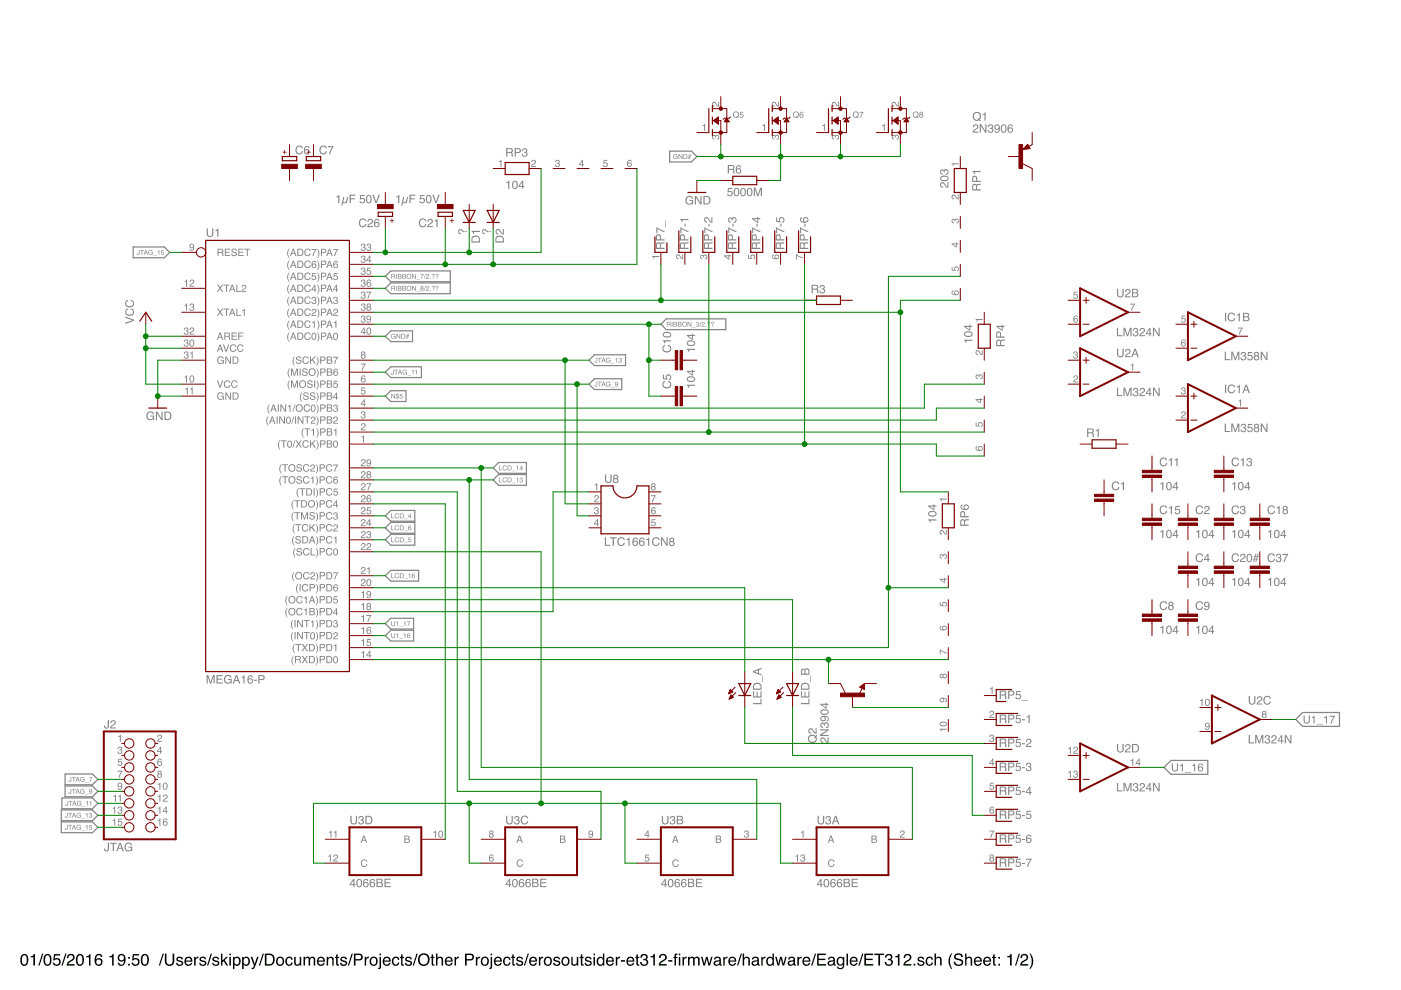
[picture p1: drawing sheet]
<svg xmlns="http://www.w3.org/2000/svg" width="297mm" height="210mm" viewBox="0 0 297 210" stroke-linecap="round" stroke-linejoin="round" font-family="sans-serif">
<path d="M4.7 202.4a.91 .91 0 0 1 1 .1 .91 .91 0 0 1 .3 1 .9 .9 0 0 1-.4 1.1 .9 .9 0 0 1-1.1-.2 1.91 1.91 0 0 1 .2-2zM4.9 202.6a1.65 1.65 0 0 0 .1 1.9h.1a1.25 1.25 0 0 0 .2-1.9zM6.5 202.7l.5-.1 .2-.3h.2v2.4h-.3v-1.7h-.6zM8.9 202.2h.3l-.8 2.5h-.3zM9.6 202.4a.91 .91 0 0 1 1 .1 .91 .91 0 0 1 .3 1 .9 .9 0 0 1-.3 1.1 .9 .9 0 0 1-1.2-.2 1.91 1.91 0 0 1 .2-2zM9.8 202.6a1.65 1.65 0 0 0 .1 1.9h.2a1.25 1.25 0 0 0 .2-1.9zM11.5 202.3h1.2v.3h-1l-.1 .7a.85 .85 0 0 1 1.2 .4 .85 .85 0 0 1-.6 1.1 .85 .85 0 0 1-1-.7h.3a.55 .55 0 0 0 .8 .3 .55 .55 0 0 0 .1-.9 .55 .55 0 0 0-.9 .1h-.2zM13.8 202.2h.3l-.8 2.5h-.3zM14.5 202.4a.81 .81 0 0 1 1.2 .2 .81 .81 0 0 1-.5 1.2l-.7 .6h1.3v.3h-1.7a1.39 1.39 0 0 1 1.1-1.3 .5 .5 0 0 0 .2-.6 .5 .5 0 0 0-.6-.3 .5 .5 0 0 0-.3 .6h-.3zM16.5 202.4a.91 .91 0 0 1 1 .1 .91 .91 0 0 1 .3 1 .9 .9 0 0 1-.4 1.1 .9 .9 0 0 1-1.1-.2 1.91 1.91 0 0 1 .2-2zM16.7 202.6a1.65 1.65 0 0 0 .1 1.9h.1a1.25 1.25 0 0 0 .2-1.9zM18.3 202.7l.5-.1 .2-.3h.2v2.4h-.3v-1.7h-.6zM20.5 202.4a.73 .73 0 0 1 .7-.1 .73 .73 0 0 1 .5 .6h-.3a.51 .51 0 0 0-.6-.4 .51 .51 0 0 0-.4 .7v.2a.82 .82 0 0 1 1.2 .2 .82 .82 0 0 1-.3 1.2 .82 .82 0 0 1-1.1-.5l-.1-1.2zM20.4 204a.55 .55 0 0 0 1.1 0 .55 .55 0 0 0-1.1 0zM23.2 202.7l.5-.1 .2-.3h.2v2.4h-.3v-1.7h-.6zM25.2 202.5a.89 .89 0 0 1 1-.1 .89 .89 0 0 1 .4 1 1.04 1.04 0 0 1-1.3 1.3l-.3-.6h.3a.49 .49 0 0 0 .6 .4 .49 .49 0 0 0 .4-.6v-.3a.8 .8 0 0 1-1.2 .1 .8 .8 0 0 1 .1-1.2zM25.3 203.1a.52 .52 0 0 0 1 0 .52 .52 0 0 0-1 0zM27.2 202.9h.3v.4h-.3zM27.2 204.3h.3v.4h-.3zM28.2 202.3h1.3v.3h-1.1l-.1 .7a.85 .85 0 0 1 1.2 .4 .85 .85 0 0 1-.6 1.1 .85 .85 0 0 1-1-.7h.3a.55 .55 0 0 0 .8 .3 .55 .55 0 0 0 .1-.9 .55 .55 0 0 0-.8 .1h-.3zM30.2 202.4a.91 .91 0 0 1 1.1 .1 .91 .91 0 0 1 .3 1 .9 .9 0 0 1-.4 1.1 .9 .9 0 0 1-1.2-.2 1.91 1.91 0 0 1 .2-2zM30.4 202.6a1.65 1.65 0 0 0 .1 1.9h.2a1.25 1.25 0 0 0 .2-1.9zM34.5 202.2h.2l-.8 2.5h-.2zM34.9 202.2h.4v1.6a.65 .65 0 0 0 .6 .7 .65 .65 0 0 0 .7-.7v-1.6h.3v1.4a1.01 1.01 0 0 1-1 1.2 1.01 1.01 0 0 1-1-1.2zM37.6 203a.74 .74 0 0 1 1.2 .4h-.3a.39 .39 0 0 0-.4-.3 .39 .39 0 0 0-.4 .3l.2 .2a.79 .79 0 0 1 .9 .7 .8 .8 0 0 1-.8 .5 .8 .8 0 0 1-.7-.7h.3a.45 .45 0 0 0 .5 .4 .45 .45 0 0 0 .4-.4l-.1-.1a.93 .93 0 0 1-1-.7zM39.3 203.1a.85 .85 0 0 1 1.1-.2 .85 .85 0 0 1 .4 1h-1.4a.53 .53 0 0 0 .4 .6 .53 .53 0 0 0 .7-.4h.3a.9 .9 0 0 1-1.3 .6 .9 .9 0 0 1-.3-1.4zM39.6 203.3l-.2 .4h1.1l-.4-.6zM41.2 202.9h.3v.3l.3-.3 .3-.1v.4a.5 .5 0 0 0-.6 .5v1h-.3zM42.5 203a.74 .74 0 0 1 1.2 .4h-.3a.39 .39 0 0 0-.4-.3 .39 .39 0 0 0-.4 .3l.2 .2a.79 .79 0 0 1 .9 .7 .8 .8 0 0 1-.8 .5 .8 .8 0 0 1-.7-.7h.3a.45 .45 0 0 0 .5 .4 .45 .45 0 0 0 .4-.4l-.1-.1a.93 .93 0 0 1-1-.7zM44.7 202.2h.3l-.9 2.5h-.2zM45.2 203a.74 .74 0 0 1 1.2 .4h-.2a.39 .39 0 0 0-.5-.3 .39 .39 0 0 0-.3 .3l.2 .2a.79 .79 0 0 1 .9 .7 .8 .8 0 0 1-.8 .5 .8 .8 0 0 1-.7-.7h.3a.45 .45 0 0 0 .4 .4 .45 .45 0 0 0 .5-.4l-.1-.1a.93 .93 0 0 1-1-.7zM46.9 202.2h.3v1.5l.8-.8h.3l-.7 .7 .8 1.1h-.4l-.6-.9-.2 .2v.7h-.3zM48.6 202.9h.3v1.8h-.3zM48.6 202.2h.3v.3h-.3zM49.9 203.2a.71 .71 0 0 0-.2 .8 .71 .71 0 0 0 .7 .5 .72 .72 0 0 0 .3-.8 .72 .72 0 0 0-.7-.6zM49.4 202.9h.3v.2a.75 .75 0 0 1 .9-.2 .75 .75 0 0 1 .4 .9 .78 .78 0 0 1-.3 .9 .78 .78 0 0 1-1-.2v1h-.3zM51.8 203.2a.71 .71 0 0 0-.1 .8 .71 .71 0 0 0 .7 .5 .72 .72 0 0 0 .3-.8 .72 .72 0 0 0-.7-.6zM51.4 202.9h.3v.2a.75 .75 0 0 1 .9-.2 .75 .75 0 0 1 .4 .9 .78 .78 0 0 1-.4 .9 .78 .78 0 0 1-.9-.2v1h-.3zM53.2 202.9h.3l.5 1.5 .5-1.5h.3l-.7 2a.61 .61 0 0 1-.8 .6v-.3h.3l.2-.4zM55.7 202.2h.3l-.9 2.5h-.2zM56.5 202.5v1.9h.6a.99 .99 0 0 0 .8-.9 .99 .99 0 0 0-.8-1zM56.2 202.2h1a1.29 1.29 0 0 1 1 1.3 1.29 1.29 0 0 1-1 1.2h-1zM59.1 203.2a.66 .66 0 0 0-.2 .9 .66 .66 0 0 0 .9 .2 .67 .67 0 0 0 .1-.9 .67 .67 0 0 0-.8-.2zM58.8 203.1a.92 .92 0 0 1 1.2 .1 .92 .92 0 0 1 0 1.3 .92 .92 0 0 1-1.3 0l-.2-.7zM60.7 203.1a.76 .76 0 0 1 .8-.3 .76 .76 0 0 1 .6 .7h-.3a.51 .51 0 0 0-.7-.4 .51 .51 0 0 0-.3 .8 .49 .49 0 0 0 .4 .6 .49 .49 0 0 0 .6-.4h.3a.83 .83 0 0 1-1.1 .6 .83 .83 0 0 1-.5-1.1zM62.4 202.9h.3v1.2a.47 .47 0 0 0 .6 .4 .47 .47 0 0 0 .3-.7v-.9h.3v1.8h-.3v-.2a.64 .64 0 0 1-.7 .3 .64 .64 0 0 1-.5-.7zM64.3 202.9h.4v.2a.6 .6 0 0 1 1 0 .62 .62 0 0 1 .7-.2 .62 .62 0 0 1 .4 .6v1.2h-.3v-1.3a.4 .4 0 0 0-.5-.3 .4 .4 0 0 0-.3 .5v1.1h-.3v-1.2a.42 .42 0 0 0-.5-.4 .42 .42 0 0 0-.2 .6v1h-.4zM67.4 203.1a.85 .85 0 0 1 1.1-.2 .85 .85 0 0 1 .4 1h-1.4a.53 .53 0 0 0 .4 .6 .53 .53 0 0 0 .6-.4h.4a.9 .9 0 0 1-1.3 .6 .9 .9 0 0 1-.3-1.4zM67.7 203.3l-.2 .4h1.1l-.4-.6zM69.3 202.9h.3v.2a.66 .66 0 0 1 .7-.2 .66 .66 0 0 1 .5 .6v1.2h-.4v-1.1a.46 .46 0 0 0-.5-.5 .46 .46 0 0 0-.3 .7v.9h-.3zM71.3 202.4h.3v.5h.3v.2h-.3v1.2l.3 .2v.2a.44 .44 0 0 1-.6-.3v-1.3h-.3v-.2h.3zM72.3 203a.74 .74 0 0 1 1.3 .4h-.3a.39 .39 0 0 0-.4-.3 .39 .39 0 0 0-.4 .3l.2 .2a.79 .79 0 0 1 .9 .7 .8 .8 0 0 1-.8 .5 .8 .8 0 0 1-.7-.7h.3a.45 .45 0 0 0 .4 .4 .45 .45 0 0 0 .5-.4l-.1-.1a.93 .93 0 0 1-1-.7zM74.5 202.2h.3l-.8 2.5h-.3zM75 202.2h1.2a.73 .73 0 0 1 .7 .7 .73 .73 0 0 1-.7 .8h-.8v1h-.4zM75.4 202.5v.9h.7a.45 .45 0 0 0 .5-.5 .45 .45 0 0 0-.5-.4zM77.3 202.9h.3v.3l.3-.3 .3-.1v.4a.5 .5 0 0 0-.6 .5v1h-.3zM78.9 203.2a.66 .66 0 0 0-.2 .9 .66 .66 0 0 0 .9 .2 .67 .67 0 0 0 .1-.9 .67 .67 0 0 0-.8-.2zM78.6 203.1a.92 .92 0 0 1 1.2 .1 .92 .92 0 0 1 0 1.3 .92 .92 0 0 1-1.2 0l-.2-.7zM80.5 202.2h.3v.3h-.3zM80.5 202.9h.3v2.1a.47 .47 0 0 1-.6 .5v-.3l.2-.1zM81.4 203.1a.85 .85 0 0 1 1-.2 .85 .85 0 0 1 .4 1h-1.3a.53 .53 0 0 0 .4 .6 .53 .53 0 0 0 .6-.4h.3a.9 .9 0 0 1-1.3 .6 .9 .9 0 0 1-.3-1.4zM81.6 203.3l-.1 .4h1l-.3-.6zM83.3 203.1a.76 .76 0 0 1 .8-.3 .76 .76 0 0 1 .6 .7h-.3a.51 .51 0 0 0-.7-.4 .51 .51 0 0 0-.3 .8 .49 .49 0 0 0 .4 .6 .49 .49 0 0 0 .6-.4h.3a.83 .83 0 0 1-1.1 .6 .83 .83 0 0 1-.5-1.1zM85 202.4h.4v.5h.2v.2h-.2v1.2l.2 .2v.2a.44 .44 0 0 1-.6-.3v-1.3h-.2v-.2h.2zM86.1 203a.74 .74 0 0 1 1.2 .4h-.3a.39 .39 0 0 0-.4-.3 .39 .39 0 0 0-.4 .3l.2 .2a.79 .79 0 0 1 .9 .7 .8 .8 0 0 1-.8 .5 .8 .8 0 0 1-.7-.7h.3a.45 .45 0 0 0 .5 .4 .45 .45 0 0 0 .4-.4v-.1a.93 .93 0 0 1-1.1-.7zM88.3 202.2h.3l-.8 2.5h-.3zM89.1 202.4a1.29 1.29 0 0 1 1.7 .3 1.29 1.29 0 0 1-.2 1.8 1.29 1.29 0 0 1-1.8-.3l-.2-1.1zM89.2 202.7a1.02 1.02 0 0 0-.1 1.3 1.02 1.02 0 0 0 1.3 .3 1.01 1.01 0 0 0 .2-1.4 1.01 1.01 0 0 0-1.4-.2zM91.5 202.4h.3v.5h.3v.2h-.3v1.2l.3 .2v.2a.44 .44 0 0 1-.6-.3v-1.3h-.2v-.2h.2zM92.4 202.2h.3v.9a.65 .65 0 0 1 .8-.2 .65 .65 0 0 1 .4 .6v1.2h-.3v-1.1a.46 .46 0 0 0-.5-.5 .46 .46 0 0 0-.4 .6v1h-.3zM94.5 203.1a.85 .85 0 0 1 1.1-.2 .85 .85 0 0 1 .4 1h-1.4a.53 .53 0 0 0 .4 .6 .53 .53 0 0 0 .7-.4h.3a.9 .9 0 0 1-1.3 .6 .9 .9 0 0 1-.3-1.4zM94.8 203.3l-.2 .4h1.1l-.4-.6zM96.4 202.9h.3v.3l.3-.3 .3-.1v.4a.5 .5 0 0 0-.6 .5v1h-.3zM98.6 202.2h1.1a.73 .73 0 0 1 .8 .7 .73 .73 0 0 1-.8 .8h-.8v1h-.3zM98.9 202.5v.9h.7a.45 .45 0 0 0 .5-.5 .45 .45 0 0 0-.5-.4zM100.9 202.9h.3v.3l.3-.3 .3-.1v.4a.5 .5 0 0 0-.6 .5v1h-.3zM102.5 203.2a.66 .66 0 0 0-.2 .9 .66 .66 0 0 0 .9 .2 .67 .67 0 0 0 .1-.9 .67 .67 0 0 0-.8-.2zM102.2 203.1a.92 .92 0 0 1 1.2 .1 .92 .92 0 0 1 0 1.3 .92 .92 0 0 1-1.2 0l-.3-.7zM104 202.2h.3v.3h-.3zM104 202.9h.3v2.1a.47 .47 0 0 1-.6 .5v-.3l.3-.1zM105 203.1a.85 .85 0 0 1 1-.2 .85 .85 0 0 1 .4 1h-1.4a.53 .53 0 0 0 .4 .6 .53 .53 0 0 0 .7-.4h.3a.9 .9 0 0 1-1.3 .6 .9 .9 0 0 1-.3-1.4zM105.2 203.3l-.1 .4h1l-.4-.6zM106.9 203.1a.76 .76 0 0 1 .8-.3 .76 .76 0 0 1 .5 .7h-.3a.51 .51 0 0 0-.6-.4 .51 .51 0 0 0-.3 .8 .49 .49 0 0 0 .3 .6 .49 .49 0 0 0 .6-.4h.3a.83 .83 0 0 1-1.1 .6 .83 .83 0 0 1-.4-1.1zM108.6 202.4h.3v.5h.3v.2h-.3v1.2l.3 .2v.2a.44 .44 0 0 1-.6-.3v-1.3h-.2v-.2h.2zM109.7 203a.74 .74 0 0 1 1.2 .4h-.3a.39 .39 0 0 0-.4-.3 .39 .39 0 0 0-.4 .3l.2 .2a.79 .79 0 0 1 .9 .7 .8 .8 0 0 1-.8 .5 .8 .8 0 0 1-.7-.7h.3a.45 .45 0 0 0 .5 .4 .45 .45 0 0 0 .4-.4l-.1-.1a.93 .93 0 0 1-1-.7zM111.9 202.2h.2l-.8 2.5h-.2zM112.4 203.1a.85 .85 0 0 1 1-.2 .85 .85 0 0 1 .5 1h-1.4a.53 .53 0 0 0 .4 .6 .53 .53 0 0 0 .6-.4h.3a.9 .9 0 0 1-1.3 .6 .9 .9 0 0 1-.2-1.4zM112.7 203.3l-.2 .4h1l-.3-.6zM114.3 202.9h.2v.3l.4-.3 .3-.1v.4a.5 .5 0 0 0-.6 .5v1h-.3zM115.8 203.2a.66 .66 0 0 0-.2 .9 .66 .66 0 0 0 1 .2 .67 .67 0 0 0 .1-.9 .67 .67 0 0 0-.9-.2zM115.5 203.1a.92 .92 0 0 1 1.3 .1 .92 .92 0 0 1 0 1.3 .92 .92 0 0 1-1.3 0l-.2-.7zM117.5 203a.74 .74 0 0 1 1.2 .4h-.3a.39 .39 0 0 0-.4-.3 .39 .39 0 0 0-.3 .3l.1 .2a.79 .79 0 0 1 1 .7 .8 .8 0 0 1-.8 .5 .8 .8 0 0 1-.7-.7h.3a.45 .45 0 0 0 .4 .4 .45 .45 0 0 0 .5-.4l-.1-.1a.93 .93 0 0 1-1.1-.7zM119.6 203.2a.66 .66 0 0 0-.2 .9 .66 .66 0 0 0 .9 .2 .67 .67 0 0 0 .1-.9 .67 .67 0 0 0-.8-.2zM119.3 203.1a.92 .92 0 0 1 1.2 .1 .92 .92 0 0 1 0 1.3 .92 .92 0 0 1-1.2 0l-.3-.7zM121.1 202.9h.3v1.2a.47 .47 0 0 0 .7 .4 .47 .47 0 0 0 .2-.7v-.9h.3v1.8h-.3v-.2a.64 .64 0 0 1-.7 .3 .64 .64 0 0 1-.5-.7zM123.1 202.4h.4v.5h.3v.2h-.3v1.2l.3 .2v.2a.44 .44 0 0 1-.7-.3v-1.3h-.2v-.2h.2zM124.2 203a.74 .74 0 0 1 1.2 .4h-.3a.39 .39 0 0 0-.4-.3 .39 .39 0 0 0-.3 .3l.1 .2a.79 .79 0 0 1 1 .7 .8 .8 0 0 1-.9 .5 .8 .8 0 0 1-.6-.7h.3a.45 .45 0 0 0 .4 .4 .45 .45 0 0 0 .4-.4v-.1a.93 .93 0 0 1-1.1-.7zM125.8 202.9h.4v1.8h-.4zM125.8 202.2h.4v.3h-.4zM127 203.3a.64 .64 0 0 0-.1 .9 .64 .64 0 0 0 .8 .1 .64 .64 0 0 0 .1-.8 .64 .64 0 0 0-.8-.2zM126.9 203l.6-.1 .3 .2v-.9h.3v2.5h-.3v-.2a.8 .8 0 0 1-1 .1 .8 .8 0 0 1-.3-1zM128.7 203.1a.85 .85 0 0 1 1.1-.2 .85 .85 0 0 1 .4 1h-1.4a.53 .53 0 0 0 .4 .6 .53 .53 0 0 0 .6-.4h.3a.9 .9 0 0 1-1.2 .6 .9 .9 0 0 1-.3-1.4zM129 203.3l-.2 .4h1.1l-.4-.6zM130.6 202.9h.3v.3l.3-.3 .3-.1v.4a.5 .5 0 0 0-.6 .5v1h-.3zM131.6 203.6h.9v.3h-.9zM133 203.1a.85 .85 0 0 1 1.1-.2 .85 .85 0 0 1 .4 1h-1.4a.53 .53 0 0 0 .4 .6 .53 .53 0 0 0 .7-.4h.3a.9 .9 0 0 1-1.3 .6 .9 .9 0 0 1-.3-1.4zM133.3 203.3l-.2 .4h1.1l-.4-.6zM134.9 202.4h.3v.5h.3v.2h-.3v1.2l.3 .2v.2a.44 .44 0 0 1-.6-.3v-1.3h-.2v-.2h.2zM136 202.4a.72 .72 0 0 1 1.1-.1 .72 .72 0 0 1 0 1.1h-.1a.8 .8 0 0 1 .2 1.2 .8 .8 0 0 1-1.1 .1l-.4-.7h.3a.51 .51 0 0 0 .5 .6 .51 .51 0 0 0 .5-.5 .51 .51 0 0 0-.5-.5l-.1-.3a.45 .45 0 0 0 .6-.3 .45 .45 0 0 0-.3-.5 .45 .45 0 0 0-.5 .2l-.1 .4h-.3zM137.9 202.7l.5-.1 .2-.3h.2v2.4h-.3v-1.7h-.6zM140 202.4a.81 .81 0 0 1 1.3 .2 .81 .81 0 0 1-.6 1.2l-.7 .6h1.4v.3h-1.7a1.39 1.39 0 0 1 1.1-1.3 .5 .5 0 0 0 .2-.6 .5 .5 0 0 0-.6-.3 .5 .5 0 0 0-.4 .6h-.3zM141.7 203.6h.8v.3h-.8zM143.1 202.3l.5-.1v.2l-.2 .1-.1 .1v.3h.3v.2h-.3v1.6h-.3v-1.6h-.3v-.2h.3zM143.9 202.2h.3v.3h-.3zM143.9 202.9h.3v1.8h-.3zM144.7 202.9h.3v.3l.3-.3 .3-.1v.4a.5 .5 0 0 0-.6 .5v1h-.3zM145.9 202.9h.3v.2a.6 .6 0 0 1 1 0 .62 .62 0 0 1 .7-.2 .62 .62 0 0 1 .5 .6v1.2h-.4v-1.3a.4 .4 0 0 0-.5-.3 .4 .4 0 0 0-.2 .5v1.1h-.3v-1.2a.42 .42 0 0 0-.6-.4 .42 .42 0 0 0-.2 .6v1h-.3zM148.6 202.9h.4l.3 1.4 .4-1.4h.3l.4 1.4 .4-1.4h.3l-.6 1.8h-.3l-.4-1.4-.3 1.4h-.3zM151.6 204.1a.44 .44 0 0 0 .6 .4 .44 .44 0 0 0 .3-.7zM151.5 203.1a.8 .8 0 0 1 1.3 .2v1.1l.2 .1v.2h-.3l-.2-.2a.63 .63 0 0 1-.9 .3 .63 .63 0 0 1 0-1l.9-.3a.42 .42 0 0 0-.4-.4 .42 .42 0 0 0-.4 .3h-.3zM153.3 202.9h.3v.3l.4-.3 .2-.1v.4a.5 .5 0 0 0-.5 .5v1h-.4zM154.7 203.1a.85 .85 0 0 1 1-.2 .85 .85 0 0 1 .4 1h-1.4a.53 .53 0 0 0 .4 .6 .53 .53 0 0 0 .7-.4h.3a.9 .9 0 0 1-1.3 .6 .9 .9 0 0 1-.3-1.4zM154.9 203.3l-.1 .4h1l-.4-.6zM157.1 202.2h.2l-.8 2.5h-.2zM157.5 202.2h.3v.9a.65 .65 0 0 1 .7-.2 .65 .65 0 0 1 .5 .6v1.2h-.4v-1.1a.46 .46 0 0 0-.5-.5 .46 .46 0 0 0-.3 .6v1h-.3zM159.7 204.1a.44 .44 0 0 0 .6 .4 .44 .44 0 0 0 .2-.7zM159.5 203.1a.8 .8 0 0 1 1.4 .2v1.1l.2 .1v.2h-.4l-.1-.2a.63 .63 0 0 1-1 .3 .63 .63 0 0 1 0-1l1-.3a.42 .42 0 0 0-.4-.4 .42 .42 0 0 0-.5 .3h-.3zM161.4 202.9h.3v.3l.3-.3 .3-.1v.4a.5 .5 0 0 0-.6 .5v1h-.3zM162.9 203.3a.64 .64 0 0 0-.1 .9 .64 .64 0 0 0 .9 .1 .64 .64 0 0 0 .1-.8 .64 .64 0 0 0-.9-.2zM162.8 203l.6-.1 .4 .2v-.9h.3v2.5h-.3v-.2a.8 .8 0 0 1-1.1 .1 .8 .8 0 0 1-.2-1zM164.3 202.9h.4l.3 1.4 .4-1.4h.3l.4 1.4 .4-1.4h.3l-.5 1.8h-.4l-.3-1.4-.4 1.4h-.3zM167.4 204.1a.44 .44 0 0 0 .5 .4 .44 .44 0 0 0 .3-.7zM167.2 203.1a.8 .8 0 0 1 1.3 .2v1.1l.2 .1v.2h-.3l-.2-.2a.63 .63 0 0 1-.9 .3 .63 .63 0 0 1 0-1l.9-.3a.42 .42 0 0 0-.4-.4 .42 .42 0 0 0-.4 .3h-.3zM169.1 202.9h.3v.3l.3-.3 .3-.1v.4a.5 .5 0 0 0-.6 .5v1h-.3zM170.4 203.1a.85 .85 0 0 1 1-.2 .85 .85 0 0 1 .4 1h-1.3a.53 .53 0 0 0 .4 .6 .53 .53 0 0 0 .6-.4h.3a.9 .9 0 0 1-1.3 .6 .9 .9 0 0 1-.3-1.4zM170.6 203.3l-.1 .4h1l-.3-.6zM172.8 202.2h.2l-.8 2.5h-.2zM173.3 202.2h1.8v.3h-1.5v.8h1.4v.3h-1.4v.8h1.5v.3h-1.8zM175.8 204.1a.44 .44 0 0 0 .6 .4 .44 .44 0 0 0 .2-.7zM175.6 203.1a.8 .8 0 0 1 1.4 .2v1.1l.2 .1v.2h-.4l-.1-.2a.63 .63 0 0 1-1 .3 .63 .63 0 0 1 0-1l1-.3a.42 .42 0 0 0-.4-.4 .42 .42 0 0 0-.5 .3h-.3zM177.6 203.1l.6-.3 .5 .3v-.2h.3v1.7a.81 .81 0 0 1-.6 .9 .81 .81 0 0 1-1-.5h.4a.53 .53 0 0 0 .7 .2 .53 .53 0 0 0 .2-.7 .8 .8 0 0 1-1.1 .1 .8 .8 0 0 1-.2-1.1zM177.9 203.3a.65 .65 0 0 0-.2 .8 .65 .65 0 0 0 .8 .3 .64 .64 0 0 0 .2-.9 .64 .64 0 0 0-.8-.2zM179.5 202.2h.3v2.5h-.3zM180.4 203.1a.85 .85 0 0 1 1-.2 .85 .85 0 0 1 .4 1h-1.3a.53 .53 0 0 0 .4 .6 .53 .53 0 0 0 .6-.4h.3a.9 .9 0 0 1-1.3 .6 .9 .9 0 0 1-.2-1.4zM180.6 203.3l-.1 .4h1l-.3-.6zM182.8 202.2h.3l-.8 2.5h-.3zM183.3 202.2h1.8v.3h-1.5v.8h1.4v.3h-1.4v.8h1.5v.3h-1.8zM185.4 202.2h2v.3h-.8v2.2h-.4v-2.2h-.8zM187.9 202.4a.72 .72 0 0 1 1-.1 .72 .72 0 0 1 .1 1.1h-.1a.8 .8 0 0 1 .2 1.2 .8 .8 0 0 1-1.2 .1l-.3-.7h.3a.51 .51 0 0 0 .4 .6 .51 .51 0 0 0 .6-.5 .51 .51 0 0 0-.6-.5v-.3a.45 .45 0 0 0 .6-.3 .45 .45 0 0 0-.3-.5 .45 .45 0 0 0-.6 .2l-.1 .4h-.3zM189.8 202.7l.5-.1 .2-.3h.2v2.4h-.3v-1.7h-.6zM191.9 202.4a.81 .81 0 0 1 1.3 .2 .81 .81 0 0 1-.6 1.2l-.7 .6h1.3v.3h-1.7a1.39 1.39 0 0 1 1.1-1.3 .5 .5 0 0 0 .2-.6 .5 .5 0 0 0-.6-.3 .5 .5 0 0 0-.3 .6h-.3zM193.7 204.3h.3v.4h-.3zM194.7 203a.74 .74 0 0 1 1.2 .4h-.2a.39 .39 0 0 0-.5-.3 .39 .39 0 0 0-.3 .3l.2 .2a.79 .79 0 0 1 .9 .7 .8 .8 0 0 1-.8 .5 .8 .8 0 0 1-.7-.7h.3a.45 .45 0 0 0 .4 .4 .45 .45 0 0 0 .5-.4l-.1-.1a.93 .93 0 0 1-1-.7zM196.5 203.1a.76 .76 0 0 1 .8-.3 .76 .76 0 0 1 .5 .7h-.3a.51 .51 0 0 0-.7-.4 .51 .51 0 0 0-.2 .8 .49 .49 0 0 0 .3 .6 .49 .49 0 0 0 .6-.4h.3a.83 .83 0 0 1-1.1 .6 .83 .83 0 0 1-.4-1.1zM198.1 202.2h.3v.9a.65 .65 0 0 1 .8-.2 .65 .65 0 0 1 .4 .6v1.2h-.3v-1.1a.46 .46 0 0 0-.5-.5 .46 .46 0 0 0-.4 .6v1h-.3zM201.7 202.1h.2a3.1 3.1 0 0 0 0 3.3h-.2a2.6 2.6 0 0 1 0-3.3zM202.5 202.3a1 1 0 0 1 1.6 .6h-.3a.59 .59 0 0 0-.6-.5 .59 .59 0 0 0-.6 .6l.3 .2a1.22 1.22 0 0 1 1.3 .8 1.03 1.03 0 0 1-1 .8 1.03 1.03 0 0 1-1-.9h.3a.67 .67 0 0 0 .7 .6 .67 .67 0 0 0 .7-.6l-.1-.1a2.06 2.06 0 0 1-1.5-.7v-.4zM204.6 202.2h.3v.9a.65 .65 0 0 1 .8-.2 .65 .65 0 0 1 .4 .6v1.2h-.3v-1.1a.46 .46 0 0 0-.6-.5 .46 .46 0 0 0-.3 .6v1h-.3zM206.7 203.1a.85 .85 0 0 1 1-.2 .85 .85 0 0 1 .5 1h-1.4a.53 .53 0 0 0 .4 .6 .53 .53 0 0 0 .6-.4h.3a.9 .9 0 0 1-1.2 .6 .9 .9 0 0 1-.3-1.4zM207 203.3l-.2 .4h1l-.3-.6zM208.7 203.1a.85 .85 0 0 1 1-.2 .85 .85 0 0 1 .4 1h-1.3a.53 .53 0 0 0 .4 .6 .53 .53 0 0 0 .6-.4h.3a.9 .9 0 0 1-1.3 .6 .9 .9 0 0 1-.3-1.4zM208.9 203.3l-.1 .4h1l-.3-.6zM210.6 202.4h.3v.5h.3v.2h-.3v1.2l.3 .2v.2a.44 .44 0 0 1-.6-.3v-1.3h-.3v-.2h.3zM211.7 202.9h.3v.4h-.3zM211.7 204.3h.3v.4h-.3zM213.6 202.7l.4-.1 .2-.3h.3v2.4h-.4v-1.7h-.5zM216 202.2h.3l-.8 2.5h-.3zM216.6 202.4a.81 .81 0 0 1 1.3 .2 .81 .81 0 0 1-.5 1.2l-.8 .6h1.4v.3h-1.7a1.39 1.39 0 0 1 1.1-1.3 .5 .5 0 0 0 .2-.6 .5 .5 0 0 0-.6-.3 .5 .5 0 0 0-.3 .6h-.4zM218.3 202.1h.2l.3 .6a2.54 2.54 0 0 1-.3 2.7h-.2a3.1 3.1 0 0 0 0-3.3z" fill="#000"/>
<g fill="#808080">
<path d="M227.7 79.7a.52 .52 0 0 1 .9 .2 .52 .52 0 0 1-.6 .7l-.3 .3h.9v.2h-1.1l.2-.5a.59 .59 0 0 0 .6-.8h-.4l-.1 .3h-.2z"/>
<path d="M227.7 74.6a.43 .43 0 0 1 .7 0 .43 .43 0 0 1-.1 .6 .5 .5 0 0 1-.1 .9 .5 .5 0 0 1-.7-.6h.2a.3 .3 0 0 0 .4 .4 .3 .3 0 0 0 0-.6h-.2l.1-.1a.25 .25 0 0 0 .3-.2 .25 .25 0 0 0-.3-.3l-.4 .3z"/>
<path d="M239.7 77.3l.6-.2v1.4h-.2v-1h-.4z"/>
<path d="M227.7 61.8h.8v.2h-.7v.4a.52 .52 0 0 1 .7 .3 .52 .52 0 0 1-.3 .7 .52 .52 0 0 1-.7-.5h.2a.33 .33 0 0 0 .5 .2 .33 .33 0 0 0 .1-.5 .33 .33 0 0 0-.6 .1l-.1-.1z"/>
<path d="M239.6 64.4h1l-.6 1.5h-.2l.1-.3 .5-1h-.8z"/>
<path d="M76.5 77.1h1l-.6 1.4h-.2l.1-.2 .5-1h-.8z"/>
<path d="M76.7 82.2h.7v.1h-.6l-.1 .5a.52 .52 0 0 1 .8 .2 .52 .52 0 0 1-.4 .7 .52 .52 0 0 1-.6-.5h.2a.33 .33 0 0 0 .5 .2 .33 .33 0 0 0 0-.5 .33 .33 0 0 0-.5 .1h-.2z"/>
<path d="M76.7 87.3a.43 .43 0 0 1 .6 0 .43 .43 0 0 1 0 .6 .5 .5 0 0 1-.1 .9 .5 .5 0 0 1-.7-.6h.2a.3 .3 0 0 0 .4 .4 .3 .3 0 0 0 0-.6h-.2v-.1a.25 .25 0 0 0 .4-.2 .25 .25 0 0 0-.3-.3l-.5 .3z"/>
<path d="M76.7 89.8a.52 .52 0 0 1 .8 .3 .52 .52 0 0 1-.5 .7l-.3 .3h.8v.1h-1l.2-.4a.59 .59 0 0 0 .5-.8h-.3l-.2 .3h-.2z"/>
<path d="M76.6 92.6l.6-.3v1.5h-.2v-1.1h-.4z"/>
<path d="M250.6 87.3a.52 .52 0 0 1 .8 .2 .52 .52 0 0 1-.5 .7l-.3 .3h.8v.2h-1l.2-.5a.59 .59 0 0 0 .5-.7l-.3-.1-.2 .3h-.2z"/>
<path d="M250.6 82.2a.43 .43 0 0 1 .6 0 .43 .43 0 0 1 0 .6 .5 .5 0 0 1-.1 .9 .5 .5 0 0 1-.7-.5h.2a.3 .3 0 0 0 .4 .3 .3 .3 0 0 0 0-.6h-.2v-.1a.25 .25 0 0 0 .4-.2 .25 .25 0 0 0-.3-.3l-.5 .3z"/>
<path d="M262.6 85l.5-.3v1.5h-.2v-1.1h-.3z"/>
<path d="M250.6 66.9h.7v.2h-.6l-.1 .4a.52 .52 0 0 1 .8 .3 .52 .52 0 0 1-.4 .7 .52 .52 0 0 1-.6-.5h.2a.33 .33 0 0 0 .5 .2 .33 .33 0 0 0 0-.5 .33 .33 0 0 0-.5 0h-.2z"/>
<path d="M262.5 69.5h1l-.6 1.4h-.2v-.3l.6-1h-.8z"/>
<path d="M169.8 176.4l.6-.3v1.5h-.2v-1.1h-.4z"/>
<path d="M191 176.2a.52 .52 0 0 1 .8 .2 .52 .52 0 0 1-.5 .7l-.3 .3h.8v.2h-1l.2-.5a.59 .59 0 0 0 .5-.8h-.4l-.1 .3h-.2z"/>
<path d="M175.7 182.4a.66 .66 0 0 1 .7-.2 .66 .66 0 0 1 .5 .5h-.2a.55 .55 0 0 0-.8-.2 .55 .55 0 0 0-.1 .8l.1 .2a.46 .46 0 0 0 .5 .1 .46 .46 0 0 0 .3-.4h.2a.73 .73 0 0 1-1 .5 .73 .73 0 0 1-.3-1.1z"/>
<path d="M157.9 176.2a.43 .43 0 0 1 .7-.1 .43 .43 0 0 1-.1 .7 .5 .5 0 0 1-.1 .9 .5 .5 0 0 1-.7-.6h.2a.3 .3 0 0 0 .5 .3 .3 .3 0 0 0 0-.5h-.3l.1-.2a.25 .25 0 0 0 .3-.2 .25 .25 0 0 0-.2-.2l-.5 .3z"/>
<path d="M142.7 182.4a.66 .66 0 0 1 .7-.2 .66 .66 0 0 1 .5 .5h-.2a.55 .55 0 0 0-.8-.2 .55 .55 0 0 0-.1 .8l.1 .2a.46 .46 0 0 0 .5 .1 .46 .46 0 0 0 .3-.4h.2a.73 .73 0 0 1-1 .5 .73 .73 0 0 1-.3-1.1z"/>
<path d="M136.8 181.2h.8v.2h-.6l-.1 .4a.52 .52 0 0 1 .8 .2 .52 .52 0 0 1-.4 .7 .52 .52 0 0 1-.6-.4h.2a.33 .33 0 0 0 .4 .1 .33 .33 0 0 0 .1-.5 .33 .33 0 0 0-.5 .1h-.2z"/>
<path d="M109.7 182.4a.66 .66 0 0 1 .7-.2 .66 .66 0 0 1 .5 .5h-.2a.55 .55 0 0 0-.8-.2 .55 .55 0 0 0-.1 .8l.1 .2a.46 .46 0 0 0 .5 .1 .46 .46 0 0 0 .3-.4h.2a.73 .73 0 0 1-1 .5 .73 .73 0 0 1-.3-1.1z"/>
<path d="M76.7 182.4a.66 .66 0 0 1 .7-.2 .66 .66 0 0 1 .5 .5h-.2a.55 .55 0 0 0-.9-.2 .55 .55 0 0 0 0 .8l.1 .2a.46 .46 0 0 0 .5 .1 .46 .46 0 0 0 .3-.4h.2a.73 .73 0 0 1-1.1 .5 .73 .73 0 0 1-.2-1.1z"/>
<path d="M206.8 67.6h1.5v.2h-1v.4h-.2z"/>
<path d="M207 74.4a.87 .87 0 0 1 1 .6l.2 .1v-.8h.1v1l-.4-.2a.59 .59 0 0 0-.8-.5l-.1 .3 .4 .2v.2l-.4-.1-.1-.3z"/>
<path d="M206.9 79.5l.3-.1 .3 .2a.5 .5 0 0 1 .9 .1 .5 .5 0 0 1-.5 .7v-.2a.3 .3 0 0 0 .3-.4 .3 .3 0 0 0-.5 0l-.1 .2-.1-.1a.25 .25 0 0 0-.2-.3 .25 .25 0 0 0-.3 .3l.3 .5-.4-.3z"/>
<path d="M206.9 89.6h.1v.6l.5 .1a.52 .52 0 0 1 .2-.8 .52 .52 0 0 1 .7 .4 .52 .52 0 0 1-.5 .6v-.2a.33 .33 0 0 0 .2-.5 .33 .33 0 0 0-.5 0 .33 .33 0 0 0 .1 .5v.2l-.8-.1z"/>
<path d="M138.3 54.3h1.5v.2h-1.1v.3h-.1z"/>
<path d="M143.5 54.1a.87 .87 0 0 1 1.1 .6l.1 .1v-.8h.1v1l-.4-.2a.59 .59 0 0 0-.8-.6l-.1 .4 .4 .2v.1h-.3l-.2-.3z"/>
<path d="M148.5 54.1l.3-.1 .3 .2a.5 .5 0 0 1 .9 .1 .5 .5 0 0 1-.5 .7v-.2a.3 .3 0 0 0 .3-.4 .3 .3 0 0 0-.6 0v.2l-.1-.1a.25 .25 0 0 0-.2-.3 .25 .25 0 0 0-.3 .3l.3 .5-.5-.3z"/>
<path d="M158.6 54h.2v.7h.4a.52 .52 0 0 1 .2-.7 .52 .52 0 0 1 .7 .3 .52 .52 0 0 1-.4 .7v-.2a.33 .33 0 0 0 .2-.5 .33 .33 0 0 0-.6 0 .33 .33 0 0 0 .1 .5v.1l-.8-.1z"/>
<path d="M168.8 53.9l1.4 .7v.2l-1.2-.7v.9h-.2z"/>
<path d="M126.1 102.7l.5-.2v1.4h-.2v-1h-.3z"/>
<path d="M126.2 105.1a.52 .52 0 0 1 .8 .2 .52 .52 0 0 1-.6 .7l-.2 .3h.8v.2h-1.1l.2-.5a.59 .59 0 0 0 .6-.8h-.4l-.1 .3h-.2z"/>
<path d="M126.1 107.6a.43 .43 0 0 1 .7 0 .43 .43 0 0 1-.1 .6 .5 .5 0 0 1-.1 .9 .5 .5 0 0 1-.7-.5h.2a.3 .3 0 0 0 .5 .3 .3 .3 0 0 0 0-.6h-.3l.1-.1a.25 .25 0 0 0 .3-.2 .25 .25 0 0 0-.2-.3l-.5 .3z"/>
<path d="M138.2 110.1h.7v.2h-.6l-.1 .4a.52 .52 0 0 1 .8 .2 .52 .52 0 0 1-.4 .7 .52 .52 0 0 1-.6-.4h.2a.33 .33 0 0 0 .5 .1 .33 .33 0 0 0 0-.5 .33 .33 0 0 0-.5 .1h-.1z"/>
<path d="M138 105h1.1l-.7 1.5h-.2l.1-.3 .5-1h-.8z"/>
<path d="M25.1 156.1l.5-.3v1.5h-.2v-1.1h-.3z"/>
<path d="M33.5 155.9a.52 .52 0 0 1 .8 .2 .52 .52 0 0 1-.5 .7l-.3 .3h.8v.2h-1l.2-.5a.59 .59 0 0 0 .6-.8h-.4l-.2 .3h-.1z"/>
<path d="M25.1 158.4a.43 .43 0 0 1 .7 0 .43 .43 0 0 1-.1 .6 .5 .5 0 0 1-.1 .9 .5 .5 0 0 1-.7-.6h.2a.3 .3 0 0 0 .4 .4 .3 .3 0 0 0 0-.6h-.2l.1-.1a.25 .25 0 0 0 .3-.2 .25 .25 0 0 0-.3-.3l-.5 .3z"/>
<path d="M25.1 160.9h.8v.2h-.7v.4a.52 .52 0 0 1 .7 .2 .52 .52 0 0 1-.3 .7 .52 .52 0 0 1-.7-.4h.2a.33 .33 0 0 0 .5 .1 .33 .33 0 0 0 0-.5 .33 .33 0 0 0-.5 .1h-.1z"/>
<path d="M24.9 163.4h1.1l-.7 1.5h-.2l.1-.3 .6-1h-.9z"/>
<path d="M105.8 34.2l.5-.3v1.5h-.2v-1.1h-.3z"/>
<path d="M112.8 34a.52 .52 0 0 1 .8 .2 .52 .52 0 0 1-.5 .7l-.3 .3h.8v.2h-1l.2-.5a.59 .59 0 0 0 .6-.8h-.4l-.2 .3h-.2z"/>
<path d="M117.9 34a.43 .43 0 0 1 .6-.1 .43 .43 0 0 1 0 .7 .5 .5 0 0 1-.1 .9 .5 .5 0 0 1-.7-.6h.2a.3 .3 0 0 0 .4 .3 .3 .3 0 0 0 0-.5h-.2v-.2a.25 .25 0 0 0 .4-.2 .25 .25 0 0 0-.3-.2l-.5 .3z"/>
<path d="M128 33.9h.8v.2h-.6l-.1 .4a.52 .52 0 0 1 .7 .2 .52 .52 0 0 1-.3 .7 .52 .52 0 0 1-.7-.4h.2a.33 .33 0 0 0 .5 .2 .33 .33 0 0 0 .1-.6 .33 .33 0 0 0-.5 .1h-.2z"/>
<path d="M201.8 34.6h1.5v.2h-1.1v.4h-.2z"/>
<path d="M201.9 41.4a.87 .87 0 0 1 1.1 .6l.1 .1v-.8h.2v1l-.5-.2a.59 .59 0 0 0-.8-.6v.4l.3 .2v.1h-.3l-.2-.3z"/>
<path d="M201.9 46.5l.3-.1 .3 .2a.5 .5 0 0 1 .8 .1 .5 .5 0 0 1-.5 .7v-.2a.3 .3 0 0 0 .3-.4 .3 .3 0 0 0-.5-.1v.3l-.2-.1a.25 .25 0 0 0-.2-.3 .25 .25 0 0 0-.3 .3l.3 .4-.4-.3z"/>
<path d="M201.8 56.6h.2v.6l.4 .1a.52 .52 0 0 1 .2-.8 .52 .52 0 0 1 .7 .4 .52 .52 0 0 1-.4 .6v-.2a.33 .33 0 0 0 .1-.5 .33 .33 0 0 0-.5 0 .33 .33 0 0 0 .1 .5v.2l-.8-.1z"/>
<path d="M199.2 105.7h1.5v.2h-1v.4h-.2z"/>
<path d="M199.4 112.5a.87 .87 0 0 1 1 .6l.1 .1v-.8h.2v1l-.5-.2a.59 .59 0 0 0-.7-.6l-.1 .4 .3 .2v.2l-.3-.1-.2-.3z"/>
<path d="M199.3 117.6l.3-.1 .3 .2a.5 .5 0 0 1 .9 .1 .5 .5 0 0 1-.5 .7v-.2a.3 .3 0 0 0 .3-.4 .3 .3 0 0 0-.6-.1v.3l-.1-.1a.25 .25 0 0 0-.2-.3 .25 .25 0 0 0-.3 .3l.3 .4-.5-.3z"/>
<path d="M199.2 127.7h.2v.6l.4 .1a.52 .52 0 0 1 .3-.8 .52 .52 0 0 1 .7 .4 .52 .52 0 0 1-.5 .6v-.2a.33 .33 0 0 0 .2-.5 .33 .33 0 0 0-.5 0 .33 .33 0 0 0 .1 .5l-.1 .2-.8-.1z"/>
<path d="M199.2 137.7l1.5 .7v.2l-1.3-.7v.9h-.2z"/>
<path d="M148.9 26.6l.6-.3v1.5h-.2v-1.1h-.4z"/>
<path d="M151.1 28.7l.3-.1 .3 .2a.5 .5 0 0 1 .8 .1 .5 .5 0 0 1-.5 .7v-.2a.3 .3 0 0 0 .3-.4 .3 .3 0 0 0-.5 0v.2l-.2-.1a.25 .25 0 0 0-.2-.3 .25 .25 0 0 0-.3 .3l.4 .5-.5-.3z"/>
<path d="M151.1 21.7a.87 .87 0 0 1 1.1 .7h.1v-.8h.2v1l-.5-.2a.59 .59 0 0 0-.8-.5v.3l.3 .2v.2l-.3-.1-.2-.2z"/>
<path d="M161.6 26.6l.6-.3v1.5h-.2v-1.1h-.4z"/>
<path d="M163.8 28.7l.3-.1 .3 .2a.5 .5 0 0 1 .8 .1 .5 .5 0 0 1-.5 .7v-.2a.3 .3 0 0 0 .3-.4 .3 .3 0 0 0-.5 0v.2l-.2-.1a.25 .25 0 0 0-.2-.3 .25 .25 0 0 0-.3 .3l.4 .5-.5-.3z"/>
<path d="M163.8 21.7a.87 .87 0 0 1 1.1 .7h.1v-.8h.2v1l-.5-.2a.59 .59 0 0 0-.8-.5v.3l.3 .2v.2l-.3-.1-.2-.2z"/>
<path d="M174.3 26.6l.6-.3v1.5h-.2v-1.1h-.4z"/>
<path d="M176.5 28.7l.3-.1 .3 .2a.5 .5 0 0 1 .8 .1 .5 .5 0 0 1-.5 .7v-.2a.3 .3 0 0 0 .3-.4 .3 .3 0 0 0-.5 0v.2l-.2-.1a.25 .25 0 0 0-.2-.3 .25 .25 0 0 0-.3 .3l.4 .5-.5-.3z"/>
<path d="M176.5 21.7a.87 .87 0 0 1 1.1 .7h.1v-.8h.2v1l-.5-.2a.59 .59 0 0 0-.8-.5v.3l.3 .2v.2l-.3-.1-.2-.2z"/>
<path d="M187 26.6l.6-.3v1.5h-.2v-1.1h-.4z"/>
<path d="M189.2 28.7l.3-.1 .3 .2a.5 .5 0 0 1 .8 .1 .5 .5 0 0 1-.5 .7v-.2a.3 .3 0 0 0 .3-.4 .3 .3 0 0 0-.5 0v.2l-.2-.1a.25 .25 0 0 0-.2-.3 .25 .25 0 0 0-.3 .3l.3 .5-.4-.3z"/>
<path d="M189.2 21.7a.87 .87 0 0 1 1.1 .7h.1v-.8h.2v1l-.5-.2a.59 .59 0 0 0-.8-.5v.3l.3 .2v.2l-.3-.1-.2-.2z"/>
<path d="M209.9 145.9l.5-.3v1.5h-.2v-1h-.3z"/>
<path d="M210 150.8a.52 .52 0 0 1 .8 .2 .52 .52 0 0 1-.5 .7l-.3 .3h.8v.2h-1l.1-.5a.59 .59 0 0 0 .6-.8h-.4l-.1 .3h-.2z"/>
<path d="M209.9 155.9a.43 .43 0 0 1 .7-.1 .43 .43 0 0 1-.1 .7 .5 .5 0 0 1-.1 .8 .5 .5 0 0 1-.7-.5h.2a.3 .3 0 0 0 .5 .3 .3 .3 0 0 0 0-.5h-.3l.1-.2a.25 .25 0 0 0 .3-.2 .25 .25 0 0 0-.2-.3l-.5 .4z"/>
<path d="M209.9 166h.8v.1h-.6l-.1 .5a.52 .52 0 0 1 .7 .2 .52 .52 0 0 1-.3 .7 .52 .52 0 0 1-.6-.5h.1a.33 .33 0 0 0 .5 .2 .33 .33 0 0 0 .1-.5 .33 .33 0 0 0-.5 .1h-.2z"/>
<path d="M209.8 176.1h1l-.6 1.5h-.2v-.3l.6-1h-.8z"/>
<path d="M236.8 82.2h.3v1.6h.9v.2h-1.2zM238.2 82.2h.3l.6 1.5 .5-1.5h.3v1.8h-.2v-1.5l-.5 1.5h-.3l-.5-1.5v1.5h-.2zM240.4 82.3a.5 .5 0 0 1 .7 0 .5 .5 0 0 1 0 .8 .58 .58 0 0 1-.2 .9 .58 .58 0 0 1-.7-.6h.2a.35 .35 0 0 0 .5 .4 .35 .35 0 0 0 0-.6h-.3l.1-.2a.29 .29 0 0 0 .3-.2 .29 .29 0 0 0-.2-.4l-.3 .2-.1 .2h-.2zM241.8 82.3a.6 .6 0 0 1 1 .3 .6 .6 0 0 1-.7 .8l-.3 .4h1v.2h-1.2a1.47 1.47 0 0 1 .9-1.1 .35 .35 0 0 0-.3-.5 .35 .35 0 0 0-.4 .5h-.2zM243.7 82.6l-.6 .8h.6zM243.7 82.2h.2v1.2h.3v.2h-.3v.4h-.2v-.4h-.8v-.3zM244.4 82.2h.3l.9 1.4v-1.4h.3v1.8h-.3l-.9-1.5v1.5h-.3z"/>
<path d="M236.8 69.5h.3v1.6h.9v.2h-1.2zM238.2 69.5h.3l.6 1.5 .5-1.5h.3v1.8h-.2v-1.5l-.5 1.5h-.3l-.5-1.5v1.5h-.2zM240.4 69.6a.5 .5 0 0 1 .7 0 .5 .5 0 0 1 0 .8 .58 .58 0 0 1-.2 .9 .58 .58 0 0 1-.7-.6h.2a.35 .35 0 0 0 .5 .4 .35 .35 0 0 0 0-.6h-.3l.1-.2a.29 .29 0 0 0 .3-.2 .29 .29 0 0 0-.2-.4l-.3 .2-.1 .2h-.2zM241.8 69.6a.6 .6 0 0 1 1 .3 .6 .6 0 0 1-.7 .8l-.3 .4h1v.2h-1.2a1.47 1.47 0 0 1 .9-1.1 .35 .35 0 0 0-.3-.5 .35 .35 0 0 0-.4 .5h-.2zM243.7 69.9l-.6 .8h.6zM243.7 69.5h.2v1.2h.3v.2h-.3v.4h-.2v-.4h-.8v-.3zM244.4 69.5h.3l.9 1.4v-1.4h.3v1.8h-.3l-.9-1.5v1.5h-.3z"/>
<path d="M264.7 155.8h.3v1.6h.9v.2h-1.2zM266.1 155.8h.4l.5 1.5 .5-1.5h.3v1.8h-.2v-1.5l-.5 1.5h-.2l-.5-1.5v1.5h-.3zM268.3 156a.5 .5 0 0 1 .8 0 .5 .5 0 0 1-.1 .7 .58 .58 0 0 1-.1 1 .58 .58 0 0 1-.8-.6h.2a.35 .35 0 0 0 .5 .4 .35 .35 0 0 0 0-.7h-.2v-.2a.29 .29 0 0 0 .4-.2 .29 .29 0 0 0-.3-.3l-.3 .1-.1 .3h-.2zM269.7 156a.6 .6 0 0 1 1 .3 .6 .6 0 0 1-.6 .8l-.4 .3h1v.2h-1.2a1.47 1.47 0 0 1 .9-1.1 .35 .35 0 0 0-.3-.4 .35 .35 0 0 0-.3 .4h-.3zM271.6 156.2l-.5 .8h.5zM271.7 155.9h.2v1.1h.2v.2h-.2v.4h-.3v-.4h-.7v-.2zM272.4 155.8h.3l.9 1.5v-1.5h.2v1.8h-.3l-.9-1.4v1.4h-.2z"/>
<path d="M236.8 166h.3v1.6h.9v.2h-1.2zM238.2 166h.3l.6 1.5 .5-1.5h.3v1.8h-.2v-1.5l-.5 1.5h-.3l-.5-1.5v1.5h-.2zM240.4 166.1a.5 .5 0 0 1 .7 0 .5 .5 0 0 1 0 .8 .58 .58 0 0 1-.2 .9 .58 .58 0 0 1-.7-.6h.2a.35 .35 0 0 0 .5 .4 .35 .35 0 0 0 0-.6h-.3l.1-.2a.29 .29 0 0 0 .3-.2 .29 .29 0 0 0-.2-.4l-.3 .2-.1 .2h-.2zM241.8 166.1a.6 .6 0 0 1 1 .3 .6 .6 0 0 1-.7 .8l-.3 .4h1v.2h-1.2a1.47 1.47 0 0 1 .9-1.1 .35 .35 0 0 0-.3-.5 .35 .35 0 0 0-.4 .5h-.2zM243.7 166.4l-.6 .8h.6zM243.7 166h.2v1.2h.3v.2h-.3v.4h-.2v-.4h-.8v-.3zM244.4 166h.3l.9 1.4v-1.4h.3v1.8h-.3l-.9-1.5v1.5h-.3z"/>
<path d="M43.8 143.1h.3l.6 1.6 .5-1.6h.3v1.8h-.2v-1.5l-.5 1.5h-.3l-.5-1.5v1.5h-.2zM45.9 143.1h1.3v.3h-1.1v.5h1v.2h-1v.6h1.1v.2h-1.3zM47.7 143.3a.8 .8 0 0 1 1.4 .4h-.3a.65 .65 0 0 0-.9-.2 .65 .65 0 0 0-.1 .9 .57 .57 0 0 0 .6 .4 .57 .57 0 0 0 .5-.6h-.6v-.2h.8v.9h-.1l-.1-.2a.88 .88 0 0 1-1.2 0 .88 .88 0 0 1-.1-1.2zM50.1 143.4l-.3 .8h.6zM50 143.1h.3l.6 1.8h-.2l-.2-.5h-.7l-.2 .5h-.3zM51.2 143.5l.6-.3v1.7h-.2v-1.2h-.4zM52.7 143.4l.6-.2 .3 .3v.1h-.2a.36 .36 0 0 0-.5-.2 .36 .36 0 0 0-.2 .4v.2a.58 .58 0 0 1 .9 .2 .58 .58 0 0 1-.4 .8 .58 .58 0 0 1-.7-.6zM52.7 144.4a.4 .4 0 0 0 .8 0 .4 .4 0 0 0-.8 0zM53.8 144.1h.7v.2h-.7zM54.8 143.1h.8a.52 .52 0 0 1 .5 .6 .52 .52 0 0 1-.5 .5h-.6v.7h-.2zM55 143.3v.7h.5a.31 .31 0 0 0 .4-.3 .31 .31 0 0 0-.4-.4z"/>
<path d="M259.7 89.8h.2v1.6h.9v.2h-1.1zM261.1 89.8h.3l.5 1.5 .5-1.5h.4v1.8h-.3v-1.5l-.5 1.5h-.2l-.5-1.5v1.5h-.2zM263.2 90a.5 .5 0 0 1 .8-.1 .5 .5 0 0 1-.1 .8 .58 .58 0 0 1-.1 1 .58 .58 0 0 1-.8-.6h.2a.35 .35 0 0 0 .5 .3 .35 .35 0 0 0 0-.6h-.2v-.2a.29 .29 0 0 0 .4-.2 .29 .29 0 0 0-.3-.3l-.3 .1v.2h-.2zM264.6 89.9h.9v.2h-.7l-.1 .5a.61 .61 0 0 1 .9 .3 .61 .61 0 0 1-.4 .8 .61 .61 0 0 1-.8-.5h.2a.38 .38 0 0 0 .6 .1 .38 .38 0 0 0 .1-.6 .38 .38 0 0 0-.6 .1h-.2zM266.1 90.3a.3 .3 0 0 0 .6 0 .3 .3 0 0 0-.6 0zM266 91.1a.4 .4 0 0 0 .8 0 .4 .4 0 0 0-.8 0zM266 90a.5 .5 0 0 1 .8-.1 .5 .5 0 0 1-.1 .8 .54 .54 0 0 1 .1 .8 .54 .54 0 0 1-.8 0 .54 .54 0 0 1 .1-.8l-.2-.4zM267.3 89.8h.3l.9 1.5v-1.5h.2v1.8h-.2l-1-1.5v1.5h-.2z"/>
<path d="M259.7 74.6h.2v1.6h.9v.2h-1.1zM261.1 74.6h.3l.5 1.5 .5-1.5h.4v1.8h-.3v-1.5l-.5 1.5h-.2l-.5-1.5v1.5h-.2zM263.2 74.7a.5 .5 0 0 1 .8 0 .5 .5 0 0 1-.1 .7 .58 .58 0 0 1-.1 1 .58 .58 0 0 1-.8-.6h.2a.35 .35 0 0 0 .5 .4 .35 .35 0 0 0 0-.6h-.2v-.2a.29 .29 0 0 0 .4-.2 .29 .29 0 0 0-.3-.4l-.3 .2v.2h-.2zM264.6 74.6h.9v.3h-.7l-.1 .4a.61 .61 0 0 1 .9 .3 .61 .61 0 0 1-.4 .8 .61 .61 0 0 1-.8-.5h.2a.38 .38 0 0 0 .6 .2 .38 .38 0 0 0 .1-.6 .38 .38 0 0 0-.6 .1h-.2zM266.1 75.1a.3 .3 0 0 0 .6 0 .3 .3 0 0 0-.6 0zM266 75.9a.4 .4 0 0 0 .8 0 .4 .4 0 0 0-.8 0zM266 74.8a.5 .5 0 0 1 .8-.1 .5 .5 0 0 1-.1 .7 .54 .54 0 0 1 .1 .8 .54 .54 0 0 1-.8 0 .54 .54 0 0 1 .1-.8l-.2-.3zM267.3 74.6h.3l.9 1.4v-1.4h.2v1.8h-.2l-1-1.5v1.5h-.2z"/>
<path d="M174 186.7l-.6 .8h.6zM174 186.3h.2v1.2h.2v.2h-.2v.4h-.2v-.4h-.8v-.2zM174.8 186.5a.63 .63 0 0 1 .8 0 .63 .63 0 0 1 .2 .7 .65 .65 0 0 1-.6 .9 .65 .65 0 0 1-.6-.8zM175 186.6a.96 .96 0 0 0 .2 1.3 .85 .85 0 0 0 0-1.4zM176.2 186.5l.6-.1 .3 .2 .1 .2h-.3a.36 .36 0 0 0-.4-.3 .36 .36 0 0 0-.3 .5v.2a.58 .58 0 0 1 .9 .2 .58 .58 0 0 1-.4 .8 .58 .58 0 0 1-.7-.6zM176.3 187.6a.37 .37 0 0 0 .7 0 .37 .37 0 0 0-.7 0zM177.6 186.5l.6-.1 .3 .2 .1 .2h-.3a.36 .36 0 0 0-.4-.3 .36 .36 0 0 0-.3 .5v.2a.58 .58 0 0 1 .9 .2 .58 .58 0 0 1-.4 .8 .58 .58 0 0 1-.7-.6zM177.6 187.6a.4 .4 0 0 0 .8 0 .4 .4 0 0 0-.8 0zM179.1 186.5v.6h.5a.29 .29 0 0 0 .3-.3 .29 .29 0 0 0-.4-.3zM179.1 187.3v.6l.9-.1-.2-.5zM178.9 186.3h.7a.44 .44 0 0 1 .5 .3 .44 .44 0 0 1-.2 .5 .51 .51 0 0 1 .3 .7 .51 .51 0 0 1-.6 .3h-.7zM180.6 186.3h1.3v.2h-1.1v.6h1v.2h-1v.6h1.1v.2h-1.3z"/>
<path d="M140.9 186.7l-.5 .8h.5zM141 186.3h.2v1.2h.2v.2h-.2v.4h-.3v-.4h-.7v-.2zM141.8 186.5a.63 .63 0 0 1 .8 0 .63 .63 0 0 1 .2 .7 .65 .65 0 0 1-.6 .9 .65 .65 0 0 1-.6-.8zM142 186.6a.96 .96 0 0 0 .2 1.3 .85 .85 0 0 0 0-1.4zM143.2 186.5l.6-.1 .3 .2v.2h-.2a.36 .36 0 0 0-.4-.3 .36 .36 0 0 0-.3 .5v.2a.58 .58 0 0 1 .9 .2 .58 .58 0 0 1-.4 .8 .58 .58 0 0 1-.7-.6zM143.2 187.6a.4 .4 0 0 0 .8 0 .4 .4 0 0 0-.8 0zM144.6 186.5l.6-.1 .3 .2v.2h-.2a.36 .36 0 0 0-.4-.3 .36 .36 0 0 0-.3 .5v.2a.58 .58 0 0 1 .9 .2 .58 .58 0 0 1-.4 .8 .58 .58 0 0 1-.7-.6zM144.6 187.6a.4 .4 0 0 0 .8 0 .4 .4 0 0 0-.8 0zM146.1 186.5v.6h.4a.29 .29 0 0 0 .4-.3 .29 .29 0 0 0-.4-.3zM146.1 187.3v.6l.8-.1-.1-.5zM145.9 186.3h.7a.44 .44 0 0 1 .5 .3 .44 .44 0 0 1-.2 .5 .51 .51 0 0 1 .3 .7 .51 .51 0 0 1-.6 .3h-.7zM147.6 186.3h1.3v.2h-1.1v.6h1v.2h-1v.6h1.1v.2h-1.3z"/>
<path d="M107.9 186.7l-.5 .8h.5zM108 186.3h.1v1.2h.3v.2h-.3v.4h-.2v-.4h-.7v-.2zM108.8 186.5a.63 .63 0 0 1 .7 0 .63 .63 0 0 1 .3 .7 .65 .65 0 0 1-.6 .9 .65 .65 0 0 1-.6-.8zM109 186.6a.96 .96 0 0 0 .2 1.3 .85 .85 0 0 0 0-1.4zM110.2 186.5l.6-.1 .3 .2v.2h-.2a.36 .36 0 0 0-.4-.3 .36 .36 0 0 0-.3 .5v.2a.58 .58 0 0 1 .9 .2 .58 .58 0 0 1-.4 .8 .58 .58 0 0 1-.7-.6zM110.2 187.6a.4 .4 0 0 0 .8 0 .4 .4 0 0 0-.8 0zM111.6 186.5l.6-.1 .3 .2v.2h-.2a.36 .36 0 0 0-.4-.3 .36 .36 0 0 0-.3 .5v.2a.58 .58 0 0 1 .9 .2 .58 .58 0 0 1-.4 .8 .58 .58 0 0 1-.7-.6zM111.6 187.6a.4 .4 0 0 0 .8 0 .4 .4 0 0 0-.8 0zM113.1 186.5v.6h.4a.29 .29 0 0 0 .4-.3 .29 .29 0 0 0-.4-.3zM113.1 187.3v.6l.8-.1-.1-.5zM112.8 186.3h.8a.44 .44 0 0 1 .5 .3 .44 .44 0 0 1-.2 .5 .51 .51 0 0 1 .3 .7 .51 .51 0 0 1-.6 .3h-.8zM114.5 186.3h1.3v.2h-1v.6h1v.2h-1v.6h1.1v.2h-1.4z"/>
<path d="M74.9 186.7l-.5 .8h.5zM74.9 186.3h.2v1.2h.3v.2h-.3v.4h-.2v-.4h-.8v-.2zM75.8 186.5a.63 .63 0 0 1 .7 0 .63 .63 0 0 1 .3 .7 .65 .65 0 0 1-.6 .9 .65 .65 0 0 1-.6-.8zM76 186.6a.96 .96 0 0 0 .1 1.3 .85 .85 0 0 0 .1-1.4zM77.2 186.5l.6-.1 .3 .2v.2h-.2a.36 .36 0 0 0-.4-.3 .36 .36 0 0 0-.3 .5v.2a.58 .58 0 0 1 .9 .2 .58 .58 0 0 1-.4 .8 .58 .58 0 0 1-.7-.6zM77.2 187.6a.4 .4 0 0 0 .8 0 .4 .4 0 0 0-.8 0zM78.6 186.5l.6-.1 .3 .2v.2h-.2a.36 .36 0 0 0-.5-.3 .36 .36 0 0 0-.2 .5v.2a.58 .58 0 0 1 .9 .2 .58 .58 0 0 1-.4 .8 .58 .58 0 0 1-.7-.6zM78.6 187.6a.4 .4 0 0 0 .8 0 .4 .4 0 0 0-.8 0zM80.1 186.5v.6h.4a.29 .29 0 0 0 .4-.3 .29 .29 0 0 0-.4-.3zM80.1 187.3v.6l.8-.1-.1-.5zM79.8 186.3h.8a.44 .44 0 0 1 .5 .3 .44 .44 0 0 1-.2 .5 .51 .51 0 0 1 .3 .7 .51 .51 0 0 1-.6 .3h-.8zM81.5 186.3h1.3v.2h-1v.6h.9v.2h-.9v.6h1v.2h-1.3z"/>
<path d="M31.3 87.5a.8 .8 0 0 1 1.3 .3h-.2a.65 .65 0 0 0-.9-.2 .65 .65 0 0 0-.2 1 .57 .57 0 0 0 .7 .3 .57 .57 0 0 0 .4-.6h-.5v-.2h.8v1h-.2v-.3a.88 .88 0 0 1-1.3 .1 .88 .88 0 0 1-.1-1.2zM33 87.3h.3l.9 1.4v-1.4h.3v1.8h-.3l-.9-1.5v1.5h-.3zM35.1 87.5v1.4h.4a.7 .7 0 0 0 .6-.7 .7 .7 0 0 0-.6-.7zM34.9 87.3h.7a.91 .91 0 0 1 .7 .9 .91 .91 0 0 1-.7 .9h-.7z"/>
<path d="M204.4 72h1.7v.3h-1.2v.4h-.2zM204.5 70.5a1.06 1.06 0 0 1 1.7 .4 .97 .97 0 0 1-.9 .5 .97 .97 0 0 1-.9-.5zM204.6 70.7a.68 .68 0 0 0 1.1 .5l.3-.2a.66 .66 0 0 0-1.1-.5zM204.7 69.3l.8 .6v-.6zM204.4 69.1h1.1v-.3h.2v.3h.4v.2h-.4v.8h-.2l-1.1-.8z"/>
<path d="M128.2 113.9h.3v1.6h.9v.2h-1.2zM129.3 113.9h1.5v.2h-.7v1.6h-.2v-1.6h-.6zM131.1 114.2a.78 .78 0 0 1 .8-.3 .78 .78 0 0 1 .6 .6h-.3a.61 .61 0 0 0-.8-.3 .61 .61 0 0 0-.2 .8 .55 .55 0 0 0 .5 .6 .55 .55 0 0 0 .5-.5h.3a.83 .83 0 0 1-1.1 .6 .83 .83 0 0 1-.5-1.1zM132.8 114.3l.7-.3v1.7h-.3v-1.2h-.4zM134.3 114.2l.6-.2 .3 .3v.1h-.2a.36 .36 0 0 0-.4-.2 .36 .36 0 0 0-.3 .4v.2a.58 .58 0 0 1 .9 .2 .58 .58 0 0 1-.4 .8 .58 .58 0 0 1-.7-.6zM134.3 115.2a.4 .4 0 0 0 .8 0 .4 .4 0 0 0-.8 0zM135.7 114.2l.6-.2 .3 .3v.1h-.2a.36 .36 0 0 0-.4-.2 .36 .36 0 0 0-.3 .4v.2a.58 .58 0 0 1 .9 .2 .58 .58 0 0 1-.4 .8 .58 .58 0 0 1-.7-.6zM135.7 115.2a.4 .4 0 0 0 .8 0 .4 .4 0 0 0-.8 0zM137 114.3l.6-.3v1.7h-.2v-1.2h-.4zM138.5 114.2a.78 .78 0 0 1 .7-.3 .78 .78 0 0 1 .6 .6h-.2a.61 .61 0 0 0-.9-.3 .61 .61 0 0 0-.2 .8 .55 .55 0 0 0 .6 .6 .55 .55 0 0 0 .5-.5h.2a.83 .83 0 0 1-1 .6 .83 .83 0 0 1-.5-1.1zM140.1 113.9h.3l.9 1.5v-1.5h.3v1.8h-.3l-.9-1.4v1.4h-.3zM142.1 114.5a.3 .3 0 0 0 .6 0 .3 .3 0 0 0-.6 0zM142.1 115.3a.36 .36 0 0 0 .7 0 .36 .36 0 0 0-.7 0zM142 114.1a.5 .5 0 0 1 .8-.1 .5 .5 0 0 1-.1 .8 .54 .54 0 0 1 .1 .8 .54 .54 0 0 1-.8 0 .54 .54 0 0 1 .1-.8l-.2-.4z"/>
<path d="M26.6 67.1l1.8 .7v.2l-1.8 .7v-.3l1.5-.5-1.5-.5zM26.7 65.6l.4-.2v.2a.61 .61 0 0 0-.3 .9 .61 .61 0 0 0 .9 .2 .55 .55 0 0 0 .5-.5 .55 .55 0 0 0-.5-.6v-.2a.83 .83 0 0 1 .7 1.1 .83 .83 0 0 1-1.2 .4 .83 .83 0 0 1-.5-1.3zM26.7 63.8l.4-.2v.2a.61 .61 0 0 0-.3 .9 .61 .61 0 0 0 .9 .2 .55 .55 0 0 0 .5-.5 .55 .55 0 0 0-.5-.6v-.2a.83 .83 0 0 1 .7 1.1 .83 .83 0 0 1-1.2 .4 .83 .83 0 0 1-.5-1.3z"/>
<path d="M22.9 178.7h.2v1.2a.52 .52 0 0 1-.5 .6 .52 .52 0 0 1-.5-.6h.2a.29 .29 0 0 0 .2 .4 .29 .29 0 0 0 .3-.2zM23.3 178.7h1.5v.2h-.6v1.6h-.3v-1.6h-.6zM25.5 179l-.3 .7h.5zM25.3 178.7h.3l.6 1.8h-.2l-.2-.6h-.7l-.2 .6h-.2zM26.6 178.9a.8 .8 0 0 1 1.4 .3h-.2a.65 .65 0 0 0-1-.2 .65 .65 0 0 0-.1 1 .57 .57 0 0 0 .7 .3 .57 .57 0 0 0 .4-.6h-.5v-.2h.7v1h-.1l-.1-.3a.88 .88 0 0 1-1.2 .1 .88 .88 0 0 1-.1-1.2z"/>
<path d="M174.1 156.5a.8 .8 0 0 1 1.1 .6l.3 .2v-1h.2v1.2a1.47 1.47 0 0 1-1.1-.9 .35 .35 0 0 0-.5 .3 .35 .35 0 0 0 .4 .4v.2a.6 .6 0 0 1-.5-.3 .6 .6 0 0 1 .1-.7zM173.9 154.6h1.8v.3l-1.5 .9h1.5v.2h-1.8v-.2l1.4-.9h-1.4zM174 153.4l.4-.2 .3 .2a.58 .58 0 0 1 1 .2 .58 .58 0 0 1-.6 .8v-.3a.35 .35 0 0 0 .4-.5 .35 .35 0 0 0-.6 0v.3h-.2a.29 .29 0 0 0-.2-.4 .29 .29 0 0 0-.4 .3l.2 .3h.2v.2a.58 .58 0 0 1-.5-.3 .58 .58 0 0 1 0-.6zM174.1 152a1.09 1.09 0 0 1 1.6 .4 .46 .46 0 0 1-.5 .5v-.2a.35 .35 0 0 0 .3-.4 .35 .35 0 0 0-.4-.3h-.2a.58 .58 0 0 1 0 .8 .58 .58 0 0 1-.9 0 .58 .58 0 0 1 .1-.8zM174.1 152.4a.4 .4 0 0 0 .8 0 .4 .4 0 0 0-.8 0zM174 150.6a1.06 1.06 0 0 1 1.7 .4 .97 .97 0 0 1-.9 .6 .97 .97 0 0 1-.9-.6zM174.2 150.8a.68 .68 0 0 0 1.1 .5l.2-.2a.66 .66 0 0 0-1-.5zM174.3 149.4l.8 .6v-.6zM173.9 149.2h1.2v-.2h.1v.2h.5v.2h-.5v.8h-.2l-1.1-.8z"/>
<path d="M206.5 26.5a.6 .6 0 0 1 .9 .3 .6 .6 0 0 1-.6 .7l-.3 .4h.9v.2h-1.2a1.47 1.47 0 0 1 1-1.1 .35 .35 0 0 0-.4-.5 .35 .35 0 0 0-.3 .5h-.2zM207.7 26.3h.3l.9 1.5v-1.5h.2v1.8h-.2l-.9-1.4v1.4h-.3zM209.6 26.5a.5 .5 0 0 1 .8-.1 .5 .5 0 0 1-.1 .8 .58 .58 0 0 1-.1 1 .58 .58 0 0 1-.8-.6h.2a.35 .35 0 0 0 .5 .4 .35 .35 0 0 0 0-.7h-.2v-.2a.29 .29 0 0 0 .4-.2 .29 .29 0 0 0-.3-.3l-.3 .1v.2h-.3zM211 26.5a.67 .67 0 0 1 .8 0 .67 .67 0 0 1 .2 .9 .59 .59 0 0 1-.4 .7 .59 .59 0 0 1-.8-.4h.3a.35 .35 0 0 0 .4 .3 .35 .35 0 0 0 .2-.4l.1-.3a.56 .56 0 0 1-.8 .1 .56 .56 0 0 1 0-.9zM211 26.9a.4 .4 0 0 0 .8 0 .4 .4 0 0 0-.8 0zM212.4 26.5a.63 .63 0 0 1 .8 0 .63 .63 0 0 1 .2 .7 .65 .65 0 0 1-.6 1 .65 .65 0 0 1-.6-.9zM212.6 26.6a.96 .96 0 0 0 .2 1.4 .85 .85 0 0 0 0-1.4zM213.8 26.6l.6-.2 .3 .3 .1 .1h-.3a.36 .36 0 0 0-.4-.2 .36 .36 0 0 0-.3 .4v.2a.58 .58 0 0 1 .9 .2 .58 .58 0 0 1-.4 .8 .58 .58 0 0 1-.7-.6zM213.9 27.6a.37 .37 0 0 0 .7 0 .37 .37 0 0 0-.7 0z"/>
<path d="M107.3 38.6l.7-.3v1.8h-.2v-1.3h-.5zM108.8 38.5a.63 .63 0 0 1 .7-.1 .63 .63 0 0 1 .3 .8 .65 .65 0 0 1-.6 .9 .65 .65 0 0 1-.6-.9zM109 38.5a.96 .96 0 0 0 .2 1.4 .85 .85 0 0 0 0-1.4zM110.7 38.6l-.6 .8h.6zM110.7 38.3h.2v1.1h.3v.2h-.3v.5h-.2v-.5h-.8v-.2z"/>
<path d="M199.5 38.8a.8 .8 0 0 1 1.1 .6l.3 .2v-1h.2v1.2a1.47 1.47 0 0 1-1.1-.9 .35 .35 0 0 0-.5 .3 .35 .35 0 0 0 .4 .4v.2a.6 .6 0 0 1-.5-.4 .6 .6 0 0 1 .1-.6zM199.4 37.5a1.06 1.06 0 0 1 1.7 .3 .97 .97 0 0 1-.9 .6 .97 .97 0 0 1-.9-.6zM199.6 37.6a.68 .68 0 0 0 1.1 .5l.2-.1a.66 .66 0 0 0-1-.5zM199.4 36.1l.4-.2 .3 .2a.58 .58 0 0 1 1 .2 .58 .58 0 0 1-.6 .8v-.3a.35 .35 0 0 0 .4-.5 .35 .35 0 0 0-.6 0v.3h-.2a.29 .29 0 0 0-.2-.4 .29 .29 0 0 0-.4 .2l.2 .4h.2v.2a.58 .58 0 0 1-.5-.3 .58 .58 0 0 1 0-.6z"/>
<path d="M196.8 110.1h1.7v.3h-1.2v.4h-.2zM196.9 108.6a1.06 1.06 0 0 1 1.7 .3 .97 .97 0 0 1-.9 .6 .97 .97 0 0 1-.9-.6zM197 108.8a.68 .68 0 0 0 1.1 .4l.2-.1a.66 .66 0 0 0-1-.5zM197.1 107.4l.8 .6v-.6zM196.8 107.2h1.1v-.3h.2v.3h.4v.2h-.4v.8h-.2l-1.1-.8z"/>
<path d="M98.7 49h.2v.2h-.2zM97.3 48.7a.78 .78 0 0 1 1.1 .3h.1v.2l-.5-.2a.33 .33 0 0 0-.4-.2 .33 .33 0 0 0-.3 .4 .33 .33 0 0 0 .4 .2v.2a.56 .56 0 0 1-.5-.3 .56 .56 0 0 1 .1-.6z"/>
<path d="M71.3 41.7l.7-.4v1.8h-.3v-1.3h-.4zM72.8 41.8h.2l-.2 1 .2 .1 .4-.3 .2-.8h.2l-.3 1.3h-.2l.1-.2-.3 .2-.4-.1-.1 .6h-.2zM74.1 41.3h1.3v.2h-1v.5h.8v.3h-.8v.8h-.3zM76.4 41.4h.9v.2h-.7l-.1 .5a.61 .61 0 0 1 .9 .2 .61 .61 0 0 1-.4 .9 .61 .61 0 0 1-.8-.6h.2a.38 .38 0 0 0 .6 .2 .38 .38 0 0 0 .1-.6 .38 .38 0 0 0-.6 .1h-.2zM77.8 41.5a.63 .63 0 0 1 .8 0 .63 .63 0 0 1 .2 .7 .65 .65 0 0 1-.6 .9 .65 .65 0 0 1-.6-.9zM78 41.6a.96 .96 0 0 0 .2 1.3 .85 .85 0 0 0 0-1.4zM79 41.3h.2l.6 1.5 .5-1.5h.2l-.6 1.8h-.3z"/>
<path d="M103.8 49h.2v.2h-.2zM102.4 48.7a.78 .78 0 0 1 1 .3h.2v.2l-.6-.2a.33 .33 0 0 0-.4-.2 .33 .33 0 0 0-.2 .4 .33 .33 0 0 0 .4 .2v.2a.56 .56 0 0 1-.5-.3 .56 .56 0 0 1 .1-.6z"/>
<path d="M84 41.7l.7-.4v1.8h-.3v-1.3h-.4zM85.5 41.8h.2l-.2 1 .2 .1 .4-.3 .2-.8h.2l-.3 1.3h-.2l.1-.2-.3 .2-.4-.1-.1 .6h-.2zM86.8 41.3h1.3v.2h-1v.5h.8v.3h-.8v.8h-.3zM89.1 41.4h.9v.2h-.7l-.1 .5a.61 .61 0 0 1 .9 .2 .61 .61 0 0 1-.4 .9 .61 .61 0 0 1-.8-.6h.2a.38 .38 0 0 0 .6 .2 .38 .38 0 0 0 .1-.6 .38 .38 0 0 0-.6 .1h-.2zM90.5 41.5a.63 .63 0 0 1 .8 0 .63 .63 0 0 1 .2 .7 .65 .65 0 0 1-.6 .9 .65 .65 0 0 1-.6-.9zM90.7 41.6a.96 .96 0 0 0 .2 1.3 .85 .85 0 0 0 0-1.4zM91.7 41.3h.2l.5 1.5 .6-1.5h.2l-.6 1.8h-.3z"/>
<path d="M154.4 39.9h.9v.2h-.8v.5a.61 .61 0 0 1 .8 .2 .61 .61 0 0 1-.4 .9 .61 .61 0 0 1-.7-.6h.2a.38 .38 0 0 0 .6 .2 .38 .38 0 0 0 0-.6 .38 .38 0 0 0-.6 .1h-.2zM155.8 40a.63 .63 0 0 1 .7 0 .63 .63 0 0 1 .3 .7 .65 .65 0 0 1-.6 .9 .65 .65 0 0 1-.6-.9zM156 40.1a.96 .96 0 0 0 .1 1.3 .85 .85 0 0 0 .1-1.4zM157.1 40a.63 .63 0 0 1 .8 0 .63 .63 0 0 1 .2 .7 .65 .65 0 0 1-.5 .9 .65 .65 0 0 1-.7-.9zM157.4 40.1a.96 .96 0 0 0 .1 1.3 .85 .85 0 0 0 .1-1.4zM158.5 40a.63 .63 0 0 1 .8 0 .63 .63 0 0 1 .2 .7 .65 .65 0 0 1-.5 .9 .65 .65 0 0 1-.7-.9zM158.8 40.1a.96 .96 0 0 0 .1 1.3 .85 .85 0 0 0 0-1.4zM159.8 39.8h.4l.5 1.5 .5-1.5h.3v1.8h-.2v-1.5l-.5 1.5h-.2l-.5-1.5v1.5h-.3z"/>
<path d="M246 102.5l.6-.3v1.7h-.2v-1.2h-.4zM247.4 102.3a.63 .63 0 0 1 .8 0 .63 .63 0 0 1 .2 .7 .65 .65 0 0 1-.5 1 .65 .65 0 0 1-.7-.9zM247.7 102.4a.96 .96 0 0 0 .1 1.4 .85 .85 0 0 0 0-1.4zM249.4 102.5l-.6 .8h.6zM249.4 102.2h.2v1.1h.2v.2h-.2v.4h-.2v-.4h-.8v-.2z"/>
<path d="M261.2 102.5l.7-.3v1.7h-.2v-1.2h-.5zM262.7 102.3a.63 .63 0 0 1 .7 0 .63 .63 0 0 1 .3 .7 .65 .65 0 0 1-.6 1 .65 .65 0 0 1-.6-.9zM262.9 102.4a.96 .96 0 0 0 .2 1.4 .85 .85 0 0 0 0-1.4zM264.6 102.5l-.6 .8h.6zM264.6 102.2h.2v1.1h.3v.2h-.3v.4h-.2v-.4h-.8v-.2z"/>
<path d="M246 112.7l.6-.4v1.8h-.2v-1.3h-.4zM247.4 112.5a.63 .63 0 0 1 .8 0 .63 .63 0 0 1 .2 .7 .65 .65 0 0 1-.5 .9 .65 .65 0 0 1-.7-.9zM247.7 112.6a.96 .96 0 0 0 .1 1.3 .85 .85 0 0 0 0-1.4zM249.4 112.7l-.6 .8h.6zM249.4 112.3h.2v1.2h.2v.1h-.2v.5h-.2v-.5h-.8v-.2z"/>
<path d="M268.9 112.7l.6-.4v1.8h-.2v-1.3h-.4zM270.3 112.5a.63 .63 0 0 1 .8 0 .63 .63 0 0 1 .2 .7 .65 .65 0 0 1-.6 .9 .65 .65 0 0 1-.6-.9zM270.5 112.6a.96 .96 0 0 0 .2 1.3 .85 .85 0 0 0 0-1.4zM272.2 112.7l-.5 .8h.5zM272.3 112.3h.1v1.2h.3v.1h-.3v.5h-.2v-.5h-.7v-.2z"/>
<path d="M261.2 122.8l.7-.3v1.7h-.2v-1.2h-.5zM262.7 122.7a.63 .63 0 0 1 .7-.1 .63 .63 0 0 1 .3 .8 .65 .65 0 0 1-.6 .9 .65 .65 0 0 1-.6-.9zM262.9 122.7a.96 .96 0 0 0 .2 1.4 .85 .85 0 0 0 0-1.4zM264.6 122.8l-.6 .8h.6zM264.6 122.5h.2v1.1h.3v.2h-.3v.4h-.2v-.4h-.8v-.2z"/>
<path d="M268.9 122.8l.6-.3v1.7h-.2v-1.2h-.4zM270.3 122.7a.63 .63 0 0 1 .8-.1 .63 .63 0 0 1 .2 .8 .65 .65 0 0 1-.6 .9 .65 .65 0 0 1-.6-.9zM270.5 122.7a.96 .96 0 0 0 .2 1.4 .85 .85 0 0 0 0-1.4zM272.2 122.8l-.5 .8h.5zM272.3 122.5h.1v1.1h.3v.2h-.3v.4h-.2v-.4h-.7v-.2z"/>
<path d="M253.6 112.7l.7-.4v1.8h-.3v-1.3h-.4zM255 112.5a.63 .63 0 0 1 .8 0 .63 .63 0 0 1 .3 .7 .65 .65 0 0 1-.6 .9 .65 .65 0 0 1-.6-.9zM255.3 112.6a.96 .96 0 0 0 .1 1.3 .85 .85 0 0 0 .1-1.4zM257 112.7l-.6 .8h.6zM257 112.3h.2v1.2h.3v.1h-.3v.5h-.2v-.5h-.8v-.2z"/>
<path d="M261.2 112.7l.7-.4v1.8h-.2v-1.3h-.5zM262.7 112.5a.63 .63 0 0 1 .7 0 .63 .63 0 0 1 .3 .7 .65 .65 0 0 1-.6 .9 .65 .65 0 0 1-.6-.9zM262.9 112.6a.96 .96 0 0 0 .2 1.3 .85 .85 0 0 0 0-1.4zM264.6 112.7l-.6 .8h.6zM264.6 112.3h.2v1.2h.3v.1h-.3v.5h-.2v-.5h-.8v-.2z"/>
<path d="M253.6 122.8l.7-.3v1.7h-.3v-1.2h-.4zM255 122.7a.63 .63 0 0 1 .8-.1 .63 .63 0 0 1 .3 .8 .65 .65 0 0 1-.6 .9 .65 .65 0 0 1-.6-.9zM255.3 122.7a.96 .96 0 0 0 .1 1.4 .85 .85 0 0 0 .1-1.4zM257 122.8l-.6 .8h.6zM257 122.5h.2v1.1h.3v.2h-.3v.4h-.2v-.4h-.8v-.2z"/>
<path d="M145.6 81.6h1.8v.2h-1.3v.4h-.2zM145.7 80a1.06 1.06 0 0 1 1.7 .4 .97 .97 0 0 1-.9 .6 .97 .97 0 0 1-.9-.6zM145.9 80.2a.68 .68 0 0 0 1.1 .5l.2-.2a.66 .66 0 0 0-1.1-.4zM145.9 78.9l.8 .5v-.5zM145.6 78.6h1.1v-.2h.2v.2h.5v.3h-.5v.7h-.2l-1.1-.8z"/>
<path d="M246 133l.6-.4v1.8h-.2v-1.2h-.4zM247.4 132.8a.63 .63 0 0 1 .8 0 .63 .63 0 0 1 .2 .7 .65 .65 0 0 1-.5 .9 .65 .65 0 0 1-.7-.8zM247.7 132.9a.96 .96 0 0 0 .1 1.3 .85 .85 0 0 0 0-1.4zM249.4 133l-.6 .8h.6zM249.4 132.6h.2v1.2h.2v.2h-.2v.4h-.2v-.4h-.8v-.3z"/>
<path d="M253.6 133l.7-.4v1.8h-.3v-1.2h-.4zM255 132.8a.63 .63 0 0 1 .8 0 .63 .63 0 0 1 .3 .7 .65 .65 0 0 1-.6 .9 .65 .65 0 0 1-.6-.8zM255.3 132.9a.96 .96 0 0 0 .1 1.3 .85 .85 0 0 0 .1-1.4zM257 133l-.6 .8h.6zM257 132.6h.2v1.2h.3v.2h-.3v.4h-.2v-.4h-.8v-.3z"/>
<path d="M145.6 74h1.8v.2h-1.3v.4h-.2zM145.7 72.4a1.06 1.06 0 0 1 1.7 .4 .97 .97 0 0 1-.9 .6 .97 .97 0 0 1-.9-.6zM145.9 72.6a.68 .68 0 0 0 1.1 .5l.2-.2a.66 .66 0 0 0-1.1-.5zM145.9 71.2l.8 .6v-.6zM145.6 71h1.1v-.2h.2v.2h.5v.2h-.5v.8h-.2l-1.1-.8z"/>
<path d="M145.6 41.8a.8 .8 0 0 1 1.3 .3h-.2a.65 .65 0 0 0-1-.2 .65 .65 0 0 0-.1 .9 .57 .57 0 0 0 .7 .4 .57 .57 0 0 0 .4-.6h-.5v-.2h.8v1h-.2l-.1-.3a.88 .88 0 0 1-1.2 .1 .88 .88 0 0 1-.1-1.2zM147.3 41.6h.3l.9 1.4v-1.4h.3v1.8h-.3l-.9-1.5v1.5h-.3zM149.4 41.8v1.3h.4a.7 .7 0 0 0 .6-.6 .7 .7 0 0 0-.6-.7zM149.1 41.6h.8a.91 .91 0 0 1 .7 .9 .91 .91 0 0 1-.7 .9h-.8z"/>
<path d="M236.8 73.9h.3v1.1a.46 .46 0 0 0 .4 .6 .46 .46 0 0 0 .5-.6v-1.1h.2v1a.72 .72 0 0 1-.7 .9 .72 .72 0 0 1-.7-.9zM238.7 74.1a.6 .6 0 0 1 1 .3 .6 .6 0 0 1-.6 .8l-.4 .3h1v.2h-1.2a1.47 1.47 0 0 1 .9-1.1 .35 .35 0 0 0-.3-.4 .35 .35 0 0 0-.3 .4h-.3zM240.7 74.2l-.3 .8h.5zM240.5 73.9h.3l.7 1.8h-.3l-.2-.5h-.7l-.2 .5h-.2z"/>
<path d="M236.8 61.2h.3v1.1a.46 .46 0 0 0 .4 .6 .46 .46 0 0 0 .5-.6v-1.1h.2v1a.72 .72 0 0 1-.7 .9 .72 .72 0 0 1-.7-.9zM238.7 61.4a.6 .6 0 0 1 1 .3 .6 .6 0 0 1-.6 .8l-.4 .3h1v.2h-1.2a1.47 1.47 0 0 1 .9-1.1 .35 .35 0 0 0-.3-.4 .35 .35 0 0 0-.3 .4h-.3zM240.2 61.4v.6h.5a.29 .29 0 0 0 .4-.3 .29 .29 0 0 0-.4-.3zM240.2 62.2v.6l.9-.1-.1-.5zM240 61.2h.8a.44 .44 0 0 1 .5 .3 .44 .44 0 0 1-.2 .6 .51 .51 0 0 1 .3 .6 .51 .51 0 0 1-.6 .3h-.8z"/>
<path d="M227.7 67.1l.6-.2 .2 .4-.6-.2-.2 .5a.51 .51 0 0 1 .8 .2 .51 .51 0 0 1-.3 .7 .51 .51 0 0 1-.6-.5zM227.8 67.9a.32 .32 0 0 0 .6 0 .32 .32 0 0 0-.6 0z"/>
<path d="M264.8 147.6h.2v1.1a.46 .46 0 0 0 .5 .5 .46 .46 0 0 0 .4-.5v-1.1h.3v1a.72 .72 0 0 1-.7 .8 .72 .72 0 0 1-.7-.8zM266.7 147.7a.6 .6 0 0 1 .9 .3 .6 .6 0 0 1-.6 .8l-.3 .4h.9v.2h-1.2a1.47 1.47 0 0 1 1-1.1 .35 .35 0 0 0-.3-.5 .35 .35 0 0 0-.4 .4h-.2zM268.1 147.8a.78 .78 0 0 1 .7-.3 .78 .78 0 0 1 .6 .6h-.2a.61 .61 0 0 0-.9-.3 .61 .61 0 0 0-.2 .9 .55 .55 0 0 0 .6 .5 .55 .55 0 0 0 .5-.5h.2a.83 .83 0 0 1-1 .7 .83 .83 0 0 1-.5-1.2z"/>
<path d="M255.6 153.4a.66 .66 0 0 1 .8 .2 .66 .66 0 0 1 0 .8 .46 .46 0 0 1-.5 .4 .46 .46 0 0 1-.4-.4h.2a.3 .3 0 0 0 .3 .2 .3 .3 0 0 0 .3-.4v-.2a.48 .48 0 0 1-.7 .1 .48 .48 0 0 1 0-.7zM255.7 153.7a.32 .32 0 0 0 .6 0 .32 .32 0 0 0-.6 0z"/>
<path d="M254.4 148.4l.6-.2v1.5h-.2v-1.1h-.4zM255.6 148.3a.64 .64 0 0 1 .8 .1 .64 .64 0 0 1 .1 .9 .53 .53 0 0 1-.7 .4 .53 .53 0 0 1-.3-.8zM255.8 148.4a.83 .83 0 0 0 .2 1.1 .7 .7 0 0 0 0-1.2z"/>
<path d="M267.8 151.1a.25 .25 0 0 0 .5 0 .25 .25 0 0 0-.5 0zM267.7 151.8a.31 .31 0 0 0 .6 0 .31 .31 0 0 0-.6 0zM267.7 150.8a.43 .43 0 0 1 .7-.1 .43 .43 0 0 1-.1 .7 .46 .46 0 0 1 .1 .7 .46 .46 0 0 1-.7 0 .46 .46 0 0 1 .1-.7l-.2-.3z"/>
<path d="M236.8 157.7h.3v1.1a.46 .46 0 0 0 .4 .6 .46 .46 0 0 0 .5-.6v-1.1h.2v1a.72 .72 0 0 1-.7 .9 .72 .72 0 0 1-.7-.9zM238.7 157.9a.6 .6 0 0 1 1 .3 .6 .6 0 0 1-.6 .8l-.4 .3h1v.2h-1.2a1.47 1.47 0 0 1 .9-1.1 .35 .35 0 0 0-.3-.4 .35 .35 0 0 0-.3 .4h-.3zM240.3 157.9v1.4h.4a.7 .7 0 0 0 .6-.7 .7 .7 0 0 0-.6-.7zM240 157.7h.7a.91 .91 0 0 1 .8 .9 .91 .91 0 0 1-.8 .9h-.7z"/>
<path d="M226.5 163.7l.5-.3v1.5h-.2v-1.1h-.3zM227.7 163.5a.43 .43 0 0 1 .7-.1 .43 .43 0 0 1-.1 .7 .5 .5 0 0 1-.1 .9 .5 .5 0 0 1-.7-.6h.2a.3 .3 0 0 0 .4 .3 .3 .3 0 0 0 .1-.5h-.3l.1-.2a.25 .25 0 0 0 .3-.2 .25 .25 0 0 0-.3-.2l-.4 .3z"/>
<path d="M226.5 158.6l.5-.3v1.5h-.2v-1.1h-.3zM227.7 158.4a.52 .52 0 0 1 .9 .3 .52 .52 0 0 1-.6 .6l-.3 .3h.9v.2h-1.1l.2-.5a.59 .59 0 0 0 .6-.7l-.4-.1-.1 .3h-.2z"/>
<path d="M239.7 161.1l.6-.2v1.4h-.2v-1h-.4zM241.4 161.1l-.5 .7h.5zM241.4 160.8h.2v1h.2v.2h-.2v.3h-.2v-.3h-.6z"/>
<path d="M43.8 48.4h.3v1.1a.46 .46 0 0 0 .4 .5 .46 .46 0 0 0 .5-.5v-1.1h.2v1a.72 .72 0 0 1-.7 .9 .72 .72 0 0 1-.7-.9zM45.7 48.8l.6-.3v1.7h-.2v-1.2h-.4z"/>
<path d="M61.2 52.7h.2l-.3 1.2 .3 .8-.3-.3-.2-.6zM62.2 53l-.3 .6h.5zM62.1 52.7h.2l.6 1.6h-.3l-.1-.5h-.6l-.2 .5h-.2zM63.3 52.9v1.2h.3a.6 .6 0 0 0 .5-.6 .6 .6 0 0 0-.5-.6zM63.1 52.7h.6a.78 .78 0 0 1 .6 .8 .78 .78 0 0 1-.6 .8h-.6zM64.7 52.9a.66 .66 0 0 1 .7-.2 .66 .66 0 0 1 .5 .5h-.2a.55 .55 0 0 0-.9-.2 .55 .55 0 0 0 0 .8l.1 .2a.46 .46 0 0 0 .5 .1 .46 .46 0 0 0 .3-.4h.2a.73 .73 0 0 1-1.1 .5 .73 .73 0 0 1-.2-1.1zM66 52.8h1.1l-.6 1.5h-.2v-.3l.6-1h-.9zM67.2 52.7a1.26 1.26 0 0 1 0 2l.3-1zM68.1 52.7h.6a.44 .44 0 0 1 .5 .5 .44 .44 0 0 1-.5 .4h-.4v.7h-.2zM68.3 52.9v.5h.4a.27 .27 0 0 0 .3-.2 .27 .27 0 0 0-.3-.3zM69.9 53l-.3 .6h.5zM69.7 52.7h.3l.5 1.6h-.2l-.1-.5h-.7l-.1 .5h-.2zM70.6 52.8h1.1l-.6 1.5h-.2v-.3l.6-1h-.9z"/>
<path d="M76.7 51.7a.43 .43 0 0 1 .6 0 .43 .43 0 0 1 0 .7 .5 .5 0 0 1-.1 .8 .5 .5 0 0 1-.7-.5h.2a.3 .3 0 0 0 .4 .3 .3 .3 0 0 0 0-.5h-.2v-.2a.25 .25 0 0 0 .4-.2 .25 .25 0 0 0-.3-.3l-.5 .3zM77.9 51.7a.43 .43 0 0 1 .6 0 .43 .43 0 0 1 0 .7 .5 .5 0 0 1-.1 .8 .5 .5 0 0 1-.7-.5h.2a.3 .3 0 0 0 .4 .3 .3 .3 0 0 0 0-.5h-.2v-.2a.25 .25 0 0 0 .4-.2 .25 .25 0 0 0-.3-.3l-.5 .3z"/>
<path d="M61.2 55.3h.2l-.3 1.1 .3 .8-.3-.3-.2-.6zM62.2 55.5l-.3 .7h.5zM62.1 55.3h.2l.6 1.5h-.3l-.1-.4h-.6l-.2 .4h-.2zM63.3 55.5v1.1h.3a.6 .6 0 0 0 .5-.6 .6 .6 0 0 0-.5-.5zM63.1 55.3h.6a.78 .78 0 0 1 .6 .7 .78 .78 0 0 1-.6 .8h-.6zM64.7 55.5a.66 .66 0 0 1 .7-.3 .66 .66 0 0 1 .5 .5h-.2a.55 .55 0 0 0-.9-.2 .55 .55 0 0 0 0 .9l.1 .1a.46 .46 0 0 0 .5 .2 .46 .46 0 0 0 .3-.5h.2a.73 .73 0 0 1-1.1 .6 .73 .73 0 0 1-.2-1.2zM66.2 55.5l.6-.2 .2 .4-.5-.2-.3 .5a.51 .51 0 0 1 .8 .2 .51 .51 0 0 1-.3 .7 .51 .51 0 0 1-.6-.5zM66.3 56.3a.32 .32 0 0 0 .6 0 .32 .32 0 0 0-.6 0zM67.2 55.3a1.26 1.26 0 0 1 0 1.9l.3-1zM68.1 55.3h.6a.44 .44 0 0 1 .5 .4 .44 .44 0 0 1-.5 .5h-.4v.6h-.2zM68.3 55.5v.5h.4a.27 .27 0 0 0 .3-.3 .27 .27 0 0 0-.3-.2zM69.9 55.5l-.3 .7h.5zM69.7 55.3h.3l.5 1.5h-.2l-.1-.4h-.7l-.1 .4h-.2zM70.8 55.5l.6-.2 .2 .4-.6-.2-.2 .5a.51 .51 0 0 1 .8 .2 .51 .51 0 0 1-.3 .7 .51 .51 0 0 1-.6-.5zM70.9 56.3a.32 .32 0 0 0 .6 0 .32 .32 0 0 0-.6 0z"/>
<path d="M76.7 54.3a.43 .43 0 0 1 .6-.1 .43 .43 0 0 1 0 .7 .5 .5 0 0 1-.1 .9 .5 .5 0 0 1-.7-.6h.2a.3 .3 0 0 0 .4 .4 .3 .3 0 0 0 0-.6h-.2v-.2a.25 .25 0 0 0 .4-.2 .25 .25 0 0 0-.3-.2l-.5 .3zM78.3 54.5l-.5 .7h.5zM78.4 54.2h.1v1h.2v.1h-.2v.4h-.2v-.4h-.6z"/>
<path d="M61.2 57.8h.2l-.3 1.2 .3 .8-.3-.3-.2-.6zM62.2 58l-.3 .7h.5zM62.1 57.8h.2l.6 1.6h-.3l-.1-.5h-.6l-.2 .5h-.2zM63.3 58v1.2h.3a.6 .6 0 0 0 .5-.6 .6 .6 0 0 0-.5-.6zM63.1 57.8h.6a.78 .78 0 0 1 .6 .8 .78 .78 0 0 1-.6 .8h-.6zM64.7 58a.66 .66 0 0 1 .7-.2 .66 .66 0 0 1 .5 .5h-.2a.55 .55 0 0 0-.9-.2 .55 .55 0 0 0 0 .8l.1 .1a.46 .46 0 0 0 .5 .2 .46 .46 0 0 0 .3-.4h.2a.73 .73 0 0 1-1.1 .5 .73 .73 0 0 1-.2-1.1zM66.2 57.9h.8v.2h-.7v.4a.52 .52 0 0 1 .7 .2 .52 .52 0 0 1-.3 .7 .52 .52 0 0 1-.7-.4h.2a.33 .33 0 0 0 .5 .1 .33 .33 0 0 0 .1-.5 .33 .33 0 0 0-.5 .1h-.2zM67.2 57.8a1.26 1.26 0 0 1 0 2l.3-1zM68.1 57.8h.6a.44 .44 0 0 1 .5 .5 .44 .44 0 0 1-.5 .4h-.4v.7h-.2zM68.3 58v.5h.4a.27 .27 0 0 0 .3-.2 .27 .27 0 0 0-.3-.3zM69.9 58l-.3 .7h.5zM69.7 57.8h.3l.5 1.6h-.2l-.1-.5h-.7l-.1 .5h-.2zM70.8 57.9h.8v.2h-.7v.4a.52 .52 0 0 1 .7 .2 .52 .52 0 0 1-.3 .7 .52 .52 0 0 1-.7-.4h.2a.33 .33 0 0 0 .5 .1 .33 .33 0 0 0 .1-.5 .33 .33 0 0 0-.6 .1h-.1z"/>
<path d="M76.7 56.8a.43 .43 0 0 1 .6 0 .43 .43 0 0 1 0 .6 .5 .5 0 0 1-.1 .9 .5 .5 0 0 1-.7-.5h.2a.3 .3 0 0 0 .4 .3 .3 .3 0 0 0 0-.5l-.2-.1v-.1a.25 .25 0 0 0 .4-.2 .25 .25 0 0 0-.3-.3l-.5 .3zM77.8 56.8h.8v.1h-.6l-.1 .5a.52 .52 0 0 1 .8 .2 .52 .52 0 0 1-.4 .7 .52 .52 0 0 1-.6-.4h.2a.33 .33 0 0 0 .5 .1 .33 .33 0 0 0 0-.5 .33 .33 0 0 0-.5 .1h-.2z"/>
<path d="M61.2 60.3h.2l-.3 1.2 .3 .8-.3-.3-.2-.6zM62.2 60.6l-.3 .7h.5zM62.1 60.4h.2l.6 1.5h-.3l-.1-.5h-.6l-.2 .5h-.2zM63.3 60.5v1.2h.3a.6 .6 0 0 0 .5-.6 .6 .6 0 0 0-.5-.6zM63.1 60.4h.6a.78 .78 0 0 1 .6 .7 .78 .78 0 0 1-.6 .8h-.6zM64.7 60.6a.66 .66 0 0 1 .7-.3 .66 .66 0 0 1 .5 .5h-.2a.55 .55 0 0 0-.9-.2 .55 .55 0 0 0 0 .9l.1 .1a.46 .46 0 0 0 .5 .1 .46 .46 0 0 0 .3-.4h.2a.73 .73 0 0 1-1.1 .5 .73 .73 0 0 1-.2-1.1zM66.7 60.7l-.5 .7h.5zM66.7 60.4h.2v1h.2v.1h-.2v.4h-.2v-.4h-.7zM67.2 60.3a1.26 1.26 0 0 1 0 2l.3-1zM68.1 60.4h.6a.44 .44 0 0 1 .5 .4 .44 .44 0 0 1-.5 .4h-.4v.7h-.2zM68.3 60.5v.6h.4a.27 .27 0 0 0 .3-.3 .27 .27 0 0 0-.3-.3zM69.9 60.6l-.3 .7h.5zM69.7 60.4h.3l.5 1.5h-.2l-.1-.5h-.7l-.1 .5h-.2zM71.3 60.7l-.5 .7h.5zM71.3 60.4h.2v1h.2v.1h-.2v.4h-.2v-.4h-.7z"/>
<path d="M76.7 59.4a.43 .43 0 0 1 .6-.1 .43 .43 0 0 1 0 .7 .5 .5 0 0 1-.1 .8 .5 .5 0 0 1-.7-.5h.2a.3 .3 0 0 0 .4 .3 .3 .3 0 0 0 0-.5h-.2v-.2a.25 .25 0 0 0 .4-.2 .25 .25 0 0 0-.3-.3l-.5 .4zM77.9 59.4l.5-.1 .3 .4-.6-.2-.2 .5a.51 .51 0 0 1 .8 .2 .51 .51 0 0 1-.4 .7 .51 .51 0 0 1-.6-.6zM77.9 60.3a.35 .35 0 0 0 .7 0 .35 .35 0 0 0-.7 0z"/>
<path d="M61.2 62.9h.2l-.3 1.2 .3 .8-.3-.3-.2-.6zM62.2 63.1l-.3 .7h.5zM62.1 62.9h.2l.6 1.5h-.3l-.1-.4h-.6l-.2 .4h-.2zM63.3 63.1v1.2h.3a.6 .6 0 0 0 .5-.6 .6 .6 0 0 0-.5-.6zM63.1 62.9h.6a.78 .78 0 0 1 .6 .8 .78 .78 0 0 1-.6 .7h-.6zM64.7 63.1a.66 .66 0 0 1 .7-.2 .66 .66 0 0 1 .5 .5h-.2a.55 .55 0 0 0-.9-.2 .55 .55 0 0 0 0 .8l.1 .1a.46 .46 0 0 0 .5 .2 .46 .46 0 0 0 .3-.4h.2a.73 .73 0 0 1-1.1 .5 .73 .73 0 0 1-.2-1.2zM66.2 63a.43 .43 0 0 1 .7 0 .43 .43 0 0 1-.1 .6 .5 .5 0 0 1-.1 .9 .5 .5 0 0 1-.7-.5h.2a.3 .3 0 0 0 .4 .3 .3 .3 0 0 0 .1-.5l-.3-.1 .1-.1a.25 .25 0 0 0 .3-.2 .25 .25 0 0 0-.3-.3l-.4 .3zM67.2 62.9a1.26 1.26 0 0 1 0 2l.3-1zM68.1 62.9h.6a.44 .44 0 0 1 .5 .4 .44 .44 0 0 1-.5 .5h-.4v.6h-.2zM68.3 63.1v.5h.4a.27 .27 0 0 0 .3-.3 .27 .27 0 0 0-.3-.2zM69.9 63.1l-.3 .7h.5zM69.7 62.9h.3l.5 1.5h-.2l-.1-.4h-.7l-.1 .4h-.2zM70.8 63a.43 .43 0 0 1 .7 0 .43 .43 0 0 1-.1 .6 .5 .5 0 0 1-.1 .9 .5 .5 0 0 1-.7-.5h.2a.3 .3 0 0 0 .4 .3 .3 .3 0 0 0 0-.5l-.2-.1 .1-.1a.25 .25 0 0 0 .3-.2 .25 .25 0 0 0-.3-.3l-.4 .3z"/>
<path d="M76.7 61.9a.43 .43 0 0 1 .6 0 .43 .43 0 0 1 0 .6 .5 .5 0 0 1-.1 .9 .5 .5 0 0 1-.7-.5h.2a.3 .3 0 0 0 .4 .3 .3 .3 0 0 0 0-.6h-.2v-.1a.25 .25 0 0 0 .4-.2 .25 .25 0 0 0-.3-.3l-.5 .3zM77.7 61.8h1l-.6 1.5h-.2l.1-.3 .5-1h-.8z"/>
<path d="M61.2 65.4h.2l-.3 1.2 .3 .8-.3-.3-.2-.6zM62.2 65.7l-.3 .6h.5zM62.1 65.4h.2l.6 1.6h-.3l-.1-.5h-.6l-.2 .5h-.2zM63.3 65.6v1.2h.3a.6 .6 0 0 0 .5-.6 .6 .6 0 0 0-.5-.6zM63.1 65.4h.6a.78 .78 0 0 1 .6 .8 .78 .78 0 0 1-.6 .8h-.6zM64.7 65.6a.66 .66 0 0 1 .7-.2 .66 .66 0 0 1 .5 .5h-.2a.55 .55 0 0 0-.9-.2 .55 .55 0 0 0 0 .8l.1 .2a.46 .46 0 0 0 .5 .1 .46 .46 0 0 0 .3-.4h.2a.73 .73 0 0 1-1.1 .5 .73 .73 0 0 1-.2-1.1zM66.2 65.6a.52 .52 0 0 1 .9 .2 .52 .52 0 0 1-.6 .7l-.3 .3h.9v.2h-1.1l.2-.5a.59 .59 0 0 0 .6-.8h-.4l-.1 .3h-.2zM67.2 65.4a1.26 1.26 0 0 1 0 2l.3-1zM68.1 65.4h.6a.44 .44 0 0 1 .5 .5 .44 .44 0 0 1-.5 .4h-.4v.7h-.2zM68.3 65.6v.5h.4a.27 .27 0 0 0 .3-.2 .27 .27 0 0 0-.3-.3zM69.9 65.7l-.3 .6h.5zM69.7 65.4h.3l.5 1.6h-.2l-.1-.5h-.7l-.1 .5h-.2zM70.8 65.6a.52 .52 0 0 1 .9 .2 .52 .52 0 0 1-.6 .7l-.3 .3h.9v.2h-1.1l.2-.5a.59 .59 0 0 0 .6-.8h-.4l-.1 .3h-.2z"/>
<path d="M76.7 64.4a.43 .43 0 0 1 .6 0 .43 .43 0 0 1 0 .7 .5 .5 0 0 1-.1 .8 .5 .5 0 0 1-.7-.5h.2a.3 .3 0 0 0 .4 .3 .3 .3 0 0 0 0-.5h-.2v-.2a.25 .25 0 0 0 .4-.2 .25 .25 0 0 0-.3-.3l-.5 .3zM77.9 64.8a.25 .25 0 0 0 .5 0 .25 .25 0 0 0-.5 0zM77.9 65.4a.31 .31 0 0 0 .6 0 .31 .31 0 0 0-.6 0zM77.9 64.5a.43 .43 0 0 1 .6-.1 .43 .43 0 0 1 0 .7 .46 .46 0 0 1 0 .6 .46 .46 0 0 1-.6 0 .46 .46 0 0 1 0-.6l-.2-.3z"/>
<path d="M61.2 67.9h.2l-.3 1.2 .3 .8-.3-.3-.2-.6zM62.2 68.2l-.3 .7h.5zM62.1 68h.2l.6 1.5h-.3l-.1-.5h-.6l-.2 .5h-.2zM63.3 68.2v1.1h.3a.6 .6 0 0 0 .5-.6 .6 .6 0 0 0-.5-.5zM63.1 68h.6a.78 .78 0 0 1 .6 .7 .78 .78 0 0 1-.6 .8h-.6zM64.7 68.2a.66 .66 0 0 1 .7-.3 .66 .66 0 0 1 .5 .5h-.2a.55 .55 0 0 0-.9-.2 .55 .55 0 0 0 0 .9l.1 .1a.46 .46 0 0 0 .5 .2 .46 .46 0 0 0 .3-.5h.2a.73 .73 0 0 1-1.1 .6 .73 .73 0 0 1-.2-1.2zM66.2 68.3l.5-.3v1.5h-.2v-1.1h-.3zM67.2 67.9a1.26 1.26 0 0 1 0 2l.3-1zM68.1 68h.6a.44 .44 0 0 1 .5 .4 .44 .44 0 0 1-.5 .5h-.4v.6h-.2zM68.3 68.2v.5h.4a.27 .27 0 0 0 .3-.3 .27 .27 0 0 0-.3-.2zM69.9 68.2l-.3 .7h.5zM69.7 68h.3l.5 1.5h-.2l-.1-.5h-.7l-.1 .5h-.2zM70.8 68.3l.5-.3v1.5h-.2v-1.1h-.3z"/>
<path d="M76.7 67a.43 .43 0 0 1 .6-.1 .43 .43 0 0 1 0 .7 .5 .5 0 0 1-.1 .9 .5 .5 0 0 1-.7-.6h.2a.3 .3 0 0 0 .4 .4 .3 .3 0 0 0 0-.6h-.2v-.2a.25 .25 0 0 0 .4-.2 .25 .25 0 0 0-.3-.2l-.5 .3zM77.8 67a.66 .66 0 0 1 .9 .2 .66 .66 0 0 1-.1 .9 .46 .46 0 0 1-.5 .3 .46 .46 0 0 1-.4-.4h.2a.3 .3 0 0 0 .3 .3 .3 .3 0 0 0 .3-.4v-.2a.48 .48 0 0 1-.7 .1 .48 .48 0 0 1 0-.8zM77.9 67.4a.32 .32 0 0 0 .6 0 .32 .32 0 0 0-.6 0z"/>
<path d="M61.2 70.5h.2l-.3 1.2 .3 .8-.3-.3-.2-.6zM62.2 70.7l-.3 .7h.5zM62.1 70.5h.2l.6 1.5h-.3l-.1-.4h-.6l-.2 .4h-.2zM63.3 70.7v1.2h.3a.6 .6 0 0 0 .5-.6 .6 .6 0 0 0-.5-.6zM63.1 70.5h.6a.78 .78 0 0 1 .6 .8 .78 .78 0 0 1-.6 .7h-.6zM64.7 70.7a.66 .66 0 0 1 .7-.2 .66 .66 0 0 1 .5 .5h-.2a.55 .55 0 0 0-.9-.2 .55 .55 0 0 0 0 .8l.1 .1a.46 .46 0 0 0 .5 .2 .46 .46 0 0 0 .3-.4h.2a.73 .73 0 0 1-1.1 .5 .73 .73 0 0 1-.2-1.1zM66.2 70.7a.64 .64 0 0 1 .8 .1 .64 .64 0 0 1 0 .9 .53 .53 0 0 1-.7 .4 .53 .53 0 0 1-.3-.8zM66.4 70.8a.83 .83 0 0 0 .1 1.1 .7 .7 0 0 0 .1-1.2zM67.2 70.5a1.26 1.26 0 0 1 0 2l.3-1zM68.1 70.5h.6a.44 .44 0 0 1 .5 .5 .44 .44 0 0 1-.5 .4h-.4v.6h-.2zM68.3 70.7v.5h.4a.27 .27 0 0 0 .3-.2 .27 .27 0 0 0-.3-.3zM69.9 70.7l-.3 .7h.5zM69.7 70.5h.3l.5 1.5h-.2l-.1-.4h-.7l-.1 .4h-.2zM70.8 70.7a.64 .64 0 0 1 .8 .1 .64 .64 0 0 1 0 .9 .53 .53 0 0 1-.7 .4 .53 .53 0 0 1-.3-.8zM71 70.8a.83 .83 0 0 0 .1 1.1 .7 .7 0 0 0 .1-1.2z"/>
<path d="M77.1 69.7l-.5 .7h.5zM77.2 69.4h.1v1h.2v.2h-.2v.3h-.2v-.3h-.6zM77.8 69.6a.64 .64 0 0 1 .9 .1 .64 .64 0 0 1 0 .8 .53 .53 0 0 1-.7 .4 .53 .53 0 0 1-.3-.7zM78.1 69.6a.83 .83 0 0 0 .1 1.2 .7 .7 0 0 0 0-1.2z"/>
<path d="M62.4 75.6h.1l-.3 1.2 .3 .8-.3-.3-.2-.6zM62.9 75.7l.4-.1a.5 .5 0 0 1 .6 .4h-.2a.36 .36 0 0 0-.4-.3 .36 .36 0 0 0-.3 .4v.1a.66 .66 0 0 1 .8 .8 .66 .66 0 0 1-.6 .2 .66 .66 0 0 1-.5-.6h.2a.4 .4 0 0 0 .4 .4 .4 .4 0 0 0 .4-.4h-.1a.64 .64 0 0 1-.6-.2 .64 .64 0 0 1-.1-.7zM64.3 75.8a.66 .66 0 0 1 .7-.2 .66 .66 0 0 1 .5 .5h-.2a.55 .55 0 0 0-.9-.2 .55 .55 0 0 0 0 .8l.1 .1a.46 .46 0 0 0 .5 .2 .46 .46 0 0 0 .3-.4h.2a.73 .73 0 0 1-1.1 .5 .73 .73 0 0 1-.2-1.2zM65.7 75.6h.2v.7l.8-.7h.3l-.7 .6 .7 .9h-.3l-.5-.7-.3 .2v.5h-.2zM67.1 75.6a1.26 1.26 0 0 1 0 2l.3-1zM67.9 75.6h.7a.44 .44 0 0 1 .4 .4 .44 .44 0 0 1-.4 .5h-.5v.6h-.2zM68.1 75.8v.5h.4a.27 .27 0 0 0 .3-.3 .27 .27 0 0 0-.3-.2zM69.5 75.8v.4h.4a.25 .25 0 0 0 .3-.2 .25 .25 0 0 0-.3-.2zM69.5 76.4v.5l.7-.1-.1-.4zM69.3 75.6h.6a.38 .38 0 0 1 .5 .2 .38 .38 0 0 1-.2 .5 .43 .43 0 0 1 .3 .5 .43 .43 0 0 1-.6 .3h-.6zM70.6 75.7h1.1l-.6 1.4h-.3l.1-.3 .6-1h-.9z"/>
<path d="M76.7 74.9a.25 .25 0 0 0 .5 0 .25 .25 0 0 0-.5 0zM76.7 75.6a.31 .31 0 0 0 .6 0 .31 .31 0 0 0-.6 0zM76.7 74.6a.43 .43 0 0 1 .6 0 .43 .43 0 0 1 0 .6 .46 .46 0 0 1 .1 .7 .46 .46 0 0 1-.7 0 .46 .46 0 0 1 0-.7l-.2-.3z"/>
<path d="M61.3 78.1h.2l-.3 1.2 .3 .8-.4-.3-.1-.6zM61.7 78.1h.3l.4 1.3 .5-1.3h.3v1.6h-.2v-1.3l-.5 1.3h-.2l-.4-1.3v1.3h-.2zM63.5 78.1h.2v1.6h-.2zM64.2 78.2l.4-.1a.5 .5 0 0 1 .6 .5h-.2a.36 .36 0 0 0-.4-.3 .36 .36 0 0 0-.3 .3l.1 .1a.66 .66 0 0 1 .8 .8 .66 .66 0 0 1-.7 .2 .66 .66 0 0 1-.5-.5h.2a.4 .4 0 0 0 .4 .3 .4 .4 0 0 0 .4-.3v-.1a.64 .64 0 0 1-.7-.2 .64 .64 0 0 1-.1-.7zM65.4 78.9a.8 .8 0 0 1 1.6 0 .8 .8 0 0 1-1.6 0zM65.6 78.9a.6 .6 0 0 0 1.2 0 .6 .6 0 0 0-1.2 0zM67.1 78.1a1.26 1.26 0 0 1 0 2l.3-1zM67.9 78.1h.7a.44 .44 0 0 1 .4 .5 .44 .44 0 0 1-.4 .4h-.5v.7h-.2zM68.1 78.3v.5h.4a.27 .27 0 0 0 .3-.2 .27 .27 0 0 0-.3-.3zM69.5 78.3v.5h.4a.25 .25 0 0 0 .3-.3 .25 .25 0 0 0-.3-.2zM69.5 78.9v.6l.7-.1-.1-.4zM69.3 78.1h.7a.38 .38 0 0 1 .4 .3 .38 .38 0 0 1-.2 .4 .43 .43 0 0 1 .3 .6 .43 .43 0 0 1-.6 .3h-.6zM70.8 78.3l.6-.1 .2 .4-.5-.2-.3 .5a.51 .51 0 0 1 .8 .2 .51 .51 0 0 1-.3 .7 .51 .51 0 0 1-.6-.6zM70.9 79.2a.32 .32 0 0 0 .6 0 .32 .32 0 0 0-.6 0z"/>
<path d="M61.3 80.6h.2l-.3 1.2 .3 .8-.4-.3-.1-.6zM61.7 80.7h.3l.4 1.3 .5-1.3h.3v1.5h-.2v-1.3l-.5 1.3h-.2l-.4-1.3v1.3h-.2zM63.4 81.5a.8 .8 0 0 1 1.6 0 .8 .8 0 0 1-1.6 0zM63.6 81.4a.6 .6 0 0 0 1.2 0 .6 .6 0 0 0-1.2 0zM65.3 80.8l.4-.2a.5 .5 0 0 1 .6 .5h-.2a.36 .36 0 0 0-.4-.3 .36 .36 0 0 0-.3 .4 .66 .66 0 0 1 .8 .9 .66 .66 0 0 1-.7 .1 .66 .66 0 0 1-.4-.5h.2a.4 .4 0 0 0 .4 .4 .4 .4 0 0 0 .4-.4l-.1-.1a.64 .64 0 0 1-.6-.2 .64 .64 0 0 1-.1-.6zM66.6 80.7h.2v1.5h-.2zM67.1 80.6a1.26 1.26 0 0 1 0 2l.3-1zM67.9 80.7h.7a.44 .44 0 0 1 .4 .4 .44 .44 0 0 1-.4 .5h-.5v.6h-.2zM68.1 80.8v.6h.4a.27 .27 0 0 0 .3-.3 .27 .27 0 0 0-.3-.3zM69.5 80.8v.5h.4a.25 .25 0 0 0 .3-.2 .25 .25 0 0 0-.3-.3zM69.5 81.5v.5l.7-.1-.1-.4zM69.3 80.7h.7a.38 .38 0 0 1 .4 .2 .38 .38 0 0 1-.2 .5 .43 .43 0 0 1 .3 .5 .43 .43 0 0 1-.6 .3h-.6zM70.8 80.7h.8v.2h-.7v.4a.52 .52 0 0 1 .7 .3 .52 .52 0 0 1-.3 .7 .52 .52 0 0 1-.7-.5h.2a.33 .33 0 0 0 .5 .2 .33 .33 0 0 0 .1-.5 .33 .33 0 0 0-.5 0h-.2z"/>
<path d="M76.7 79.8l.6-.2 .2 .4-.6-.2-.2 .5a.51 .51 0 0 1 .8 .2 .51 .51 0 0 1-.4 .7 .51 .51 0 0 1-.6-.5zM76.7 80.6a.35 .35 0 0 0 .7 0 .35 .35 0 0 0-.7 0z"/>
<path d="M63.9 83.2h.2l-.3 1.2 .3 .8-.3-.3-.2-.6zM64.4 83.3l.4-.1a.5 .5 0 0 1 .6 .5h-.2a.36 .36 0 0 0-.3-.3 .36 .36 0 0 0-.4 .3l.1 .1a.66 .66 0 0 1 .8 .8 .66 .66 0 0 1-.7 .2 .66 .66 0 0 1-.5-.6h.2a.4 .4 0 0 0 .4 .4 .4 .4 0 0 0 .4-.4 .64 .64 0 0 1-.7-.2 .64 .64 0 0 1-.1-.7zM65.9 83.3l.4-.1a.5 .5 0 0 1 .5 .5h-.1a.36 .36 0 0 0-.4-.3 .36 .36 0 0 0-.4 .3l.1 .1a.66 .66 0 0 1 .8 .8 .66 .66 0 0 1-.7 .2 .66 .66 0 0 1-.4-.6h.2a.4 .4 0 0 0 .4 .4 .4 .4 0 0 0 .4-.4h-.1a.64 .64 0 0 1-.6-.2 .64 .64 0 0 1-.1-.7zM67.1 83.2a1.26 1.26 0 0 1 0 2l.3-1zM67.9 83.2h.7a.44 .44 0 0 1 .4 .5 .44 .44 0 0 1-.4 .4h-.5v.6h-.2zM68.1 83.4v.5h.4a.27 .27 0 0 0 .3-.2 .27 .27 0 0 0-.3-.3zM69.5 83.4v.5h.4a.25 .25 0 0 0 .3-.3 .25 .25 0 0 0-.3-.2zM69.5 84v.6l.7-.1-.1-.4zM69.3 83.2h.6a.38 .38 0 0 1 .5 .3 .38 .38 0 0 1-.2 .4 .43 .43 0 0 1 .3 .6 .43 .43 0 0 1-.6 .2h-.6zM71.3 83.5l-.5 .7h.5zM71.3 83.2h.2v1h.2v.2h-.2v.3h-.2v-.3h-.7z"/>
<path d="M57.1 85.7h.1l-.3 1.2 .3 .8-.3-.3-.2-.6zM58 86l-.3 .7h.5zM57.9 85.8h.2l.6 1.5h-.3l-.1-.5h-.6l-.2 .5h-.2zM58.9 85.8h.2v1.5h-.2zM59.4 85.8h.3l.8 1.2v-1.2h.2v1.5h-.3l-.8-1.3v1.3h-.2zM61 86.1l.6-.3v1.5h-.2v-1.1h-.4zM62.5 85.8h.2l-.5 1.5h-.2zM62.7 86.5a.8 .8 0 0 1 1.6 0 .8 .8 0 0 1-1.6 0zM62.9 86.5a.6 .6 0 0 0 1.2 0 .6 .6 0 0 0-1.2 0zM64.5 85.9a.66 .66 0 0 1 .7-.2 .66 .66 0 0 1 .5 .5h-.2a.55 .55 0 0 0-.8-.2 .55 .55 0 0 0-.1 .8l.1 .2a.46 .46 0 0 0 .5 .1 .46 .46 0 0 0 .3-.4h.2a.73 .73 0 0 1-1 .5 .73 .73 0 0 1-.3-1.1zM66.1 85.9a.64 .64 0 0 1 .8 .2 .64 .64 0 0 1 0 .8 .53 .53 0 0 1-.7 .4 .53 .53 0 0 1-.3-.7zM66.3 86a.83 .83 0 0 0 .1 1.2 .7 .7 0 0 0 0-1.2zM67.1 85.7a1.26 1.26 0 0 1 0 2l.3-1zM67.9 85.8h.7a.44 .44 0 0 1 .4 .4 .44 .44 0 0 1-.4 .4h-.5v.7h-.2zM68.1 85.9v.6h.4a.27 .27 0 0 0 .3-.3 .27 .27 0 0 0-.3-.3zM69.5 85.9v.5h.4a.25 .25 0 0 0 .3-.2 .25 .25 0 0 0-.3-.3zM69.5 86.6v.5l.7-.1-.1-.4zM69.3 85.8h.7a.38 .38 0 0 1 .4 .2 .38 .38 0 0 1-.2 .5 .43 .43 0 0 1 .3 .5 .43 .43 0 0 1-.6 .3h-.6zM70.8 85.9a.43 .43 0 0 1 .7-.1 .43 .43 0 0 1-.1 .7 .5 .5 0 0 1-.1 .9 .5 .5 0 0 1-.7-.6h.2a.3 .3 0 0 0 .4 .3 .3 .3 0 0 0 .1-.5h-.3l.1-.2a.25 .25 0 0 0 .3-.2 .25 .25 0 0 0-.3-.2l-.4 .3z"/>
<path d="M77.1 85l-.5 .6h.5zM77.2 84.7h.1v.9h.2v.2h-.2v.4h-.2v-.4h-.6z"/>
<path d="M56.8 88.3h.1l-.2 1.2 .2 .8-.3-.3-.2-.6zM57.7 88.5l-.2 .7h.5zM57.6 88.3h.3l.5 1.5h-.2l-.2-.4h-.6l-.1 .4h-.3zM58.6 88.3h.3v1.5h-.3zM59.2 88.3h.2l.8 1.2v-1.2h.2v1.5h-.2l-.8-1.2v1.2h-.2zM60.8 88.5a.64 .64 0 0 1 .8 .1 .64 .64 0 0 1 0 .8 .53 .53 0 0 1-.6 .4 .53 .53 0 0 1-.4-.7zM61 88.5a.83 .83 0 0 0 .1 1.2 .7 .7 0 0 0 .1-1.2zM62.2 88.3h.2l-.5 1.5h-.1zM62.6 88.3h.2v1.5h-.2zM63.1 88.3h.3l.7 1.2v-1.2h.2v1.5h-.2l-.8-1.2v1.2h-.2zM64.5 88.3h1.3v.2h-.5v1.3h-.3v-1.3h-.5zM66.1 88.4a.52 .52 0 0 1 .8 .3 .52 .52 0 0 1-.5 .6l-.3 .3h.8v.2h-1l.1-.4a.59 .59 0 0 0 .6-.8l-.4-.1-.1 .4h-.2zM67.1 88.3a1.26 1.26 0 0 1 0 2l.2-1zM67.9 88.3h.7a.44 .44 0 0 1 .4 .4 .44 .44 0 0 1-.4 .5h-.5v.6h-.2zM68.1 88.5v.5h.4a.27 .27 0 0 0 .3-.3 .27 .27 0 0 0-.3-.2zM69.5 88.5v.4h.4a.25 .25 0 0 0 .3-.2 .25 .25 0 0 0-.3-.2zM69.5 89.1v.5l.7-.1-.1-.4zM69.3 88.3h.6a.38 .38 0 0 1 .5 .2 .38 .38 0 0 1-.2 .5 .43 .43 0 0 1 .2 .5 .43 .43 0 0 1-.5 .3h-.6zM70.8 88.4a.52 .52 0 0 1 .8 .3 .52 .52 0 0 1-.5 .6l-.3 .3h.8v.2h-1l.2-.4a.59 .59 0 0 0 .6-.8l-.4-.1-.2 .4h-.1z"/>
<path d="M64.3 90.8h.1l-.3 1.2 .3 .8-.3-.3-.2-.6zM64.5 90.8h1.3v.2h-.5v1.4h-.2v-1.4h-.6zM66 91.2l.6-.3v1.5h-.2v-1.1h-.4zM67.1 90.8a1.26 1.26 0 0 1 0 2l.3-1zM67.9 90.8h.7a.44 .44 0 0 1 .4 .5 .44 .44 0 0 1-.4 .4h-.5v.7h-.2zM68.1 91v.5h.4a.27 .27 0 0 0 .3-.2 .27 .27 0 0 0-.3-.3zM69.5 91v.5h.4a.25 .25 0 0 0 .3-.3 .25 .25 0 0 0-.3-.2zM69.5 91.6v.6l.7-.1-.1-.4zM69.3 90.8h.7a.38 .38 0 0 1 .4 .3 .38 .38 0 0 1-.2 .4 .43 .43 0 0 1 .3 .6 .43 .43 0 0 1-.6 .3h-.6zM70.8 91.2l.5-.3v1.5h-.2v-1.1h-.3z"/>
<path d="M59.3 93.3h.1l-.2 1.2 .2 .8-.3-.3-.2-.6zM59.5 93.4h1.3v.2h-.5v1.3h-.2v-1.3h-.6zM61 93.6a.64 .64 0 0 1 .9 .1 .64 .64 0 0 1 0 .8 .53 .53 0 0 1-.7 .4 .53 .53 0 0 1-.3-.7zM61.3 93.6a.83 .83 0 0 0 .1 1.2 .7 .7 0 0 0 0-1.2zM62.5 93.4h.1l-.4 1.5h-.2zM62.7 93.4h.2l.4 .6 .4-.6h.3l-.6 .7 .6 .8h-.3l-.4-.6-.4 .6h-.3l.6-.8zM64.3 93.6a.66 .66 0 0 1 .7-.3 .66 .66 0 0 1 .5 .5h-.2a.55 .55 0 0 0-.9-.2 .55 .55 0 0 0 0 .9l.1 .1a.46 .46 0 0 0 .5 .1 .46 .46 0 0 0 .3-.4h.2a.73 .73 0 0 1-1.1 .6 .73 .73 0 0 1-.2-1.2zM65.7 93.4h.2v.7l.8-.7h.3l-.7 .6 .7 .9h-.3l-.5-.8-.3 .3v.5h-.2zM67.1 93.3a1.26 1.26 0 0 1 0 2l.3-1zM67.9 93.4h.7a.44 .44 0 0 1 .4 .4 .44 .44 0 0 1-.4 .5h-.5v.6h-.2zM68.1 93.5v.6h.4a.27 .27 0 0 0 .3-.3 .27 .27 0 0 0-.3-.3zM69.5 93.5v.5h.4a.25 .25 0 0 0 .3-.2 .25 .25 0 0 0-.3-.3zM69.5 94.2v.5l.7-.1-.1-.4zM69.3 93.4h.6a.38 .38 0 0 1 .5 .2 .38 .38 0 0 1-.2 .5 .43 .43 0 0 1 .3 .5 .43 .43 0 0 1-.6 .3h-.6zM70.8 93.6a.64 .64 0 0 1 .8 .1 .64 .64 0 0 1 0 .8 .53 .53 0 0 1-.7 .4 .53 .53 0 0 1-.3-.7zM71 93.6a.83 .83 0 0 0 .1 1.2 .7 .7 0 0 0 0-1.2z"/>
<path d="M59.6 98.4h.1l-.3 1.2 .3 .8-.3-.3-.2-.6zM59.8 98.4h1.3v.2h-.6v1.4h-.2v-1.4h-.5zM61.1 99.2a.8 .8 0 0 1 1.6 0 .8 .8 0 0 1-1.6 0zM61.3 99.2a.6 .6 0 0 0 1.2 0 .6 .6 0 0 0-1.2 0zM63 98.5l.4-.1a.5 .5 0 0 1 .6 .5h-.2a.36 .36 0 0 0-.4-.3 .36 .36 0 0 0-.3 .3l.1 .1a.66 .66 0 0 1 .8 .8 .66 .66 0 0 1-.7 .2 .66 .66 0 0 1-.5-.5h.2a.4 .4 0 0 0 .4 .4 .4 .4 0 0 0 .4-.4v-.1a.64 .64 0 0 1-.7-.2 .64 .64 0 0 1-.1-.7zM64.4 98.6a.66 .66 0 0 1 .7-.2 .66 .66 0 0 1 .5 .5h-.2a.55 .55 0 0 0-.8-.2 .55 .55 0 0 0-.1 .8l.1 .2a.46 .46 0 0 0 .5 .1 .46 .46 0 0 0 .3-.4h.2a.73 .73 0 0 1-1 .5 .73 .73 0 0 1-.3-1.1zM66 98.6a.52 .52 0 0 1 .8 .2 .52 .52 0 0 1-.5 .7l-.3 .3h.8v.2h-1.1l.2-.5a.59 .59 0 0 0 .6-.8h-.4l-.1 .3h-.2zM66.9 98.4a1.26 1.26 0 0 1 0 2l.3-1zM67.8 98.4h.7a.44 .44 0 0 1 .4 .5 .44 .44 0 0 1-.4 .4h-.5v.7h-.2zM68 98.6v.6h.4a.27 .27 0 0 0 .3-.3 .27 .27 0 0 0-.3-.3zM69.3 98.6a.66 .66 0 0 1 .6-.2 .66 .66 0 0 1 .5 .5h-.2a.55 .55 0 0 0-.8-.2 .55 .55 0 0 0 0 .8v.2a.46 .46 0 0 0 .5 .1 .46 .46 0 0 0 .4-.4h.2a.73 .73 0 0 1-1.1 .5 .73 .73 0 0 1-.2-1.1zM70.6 98.5h1.1l-.6 1.5h-.3l.1-.3 .6-1h-.9z"/>
<path d="M76.7 97.5a.52 .52 0 0 1 .8 .2 .52 .52 0 0 1-.5 .7l-.3 .3h.8v.2h-1l.2-.5a.59 .59 0 0 0 .5-.8h-.3l-.2 .3h-.2zM77.8 97.5a.66 .66 0 0 1 .9 .2 .66 .66 0 0 1-.1 .9 .46 .46 0 0 1-.5 .3 .46 .46 0 0 1-.4-.4h.2a.3 .3 0 0 0 .3 .2 .3 .3 0 0 0 .3-.3v-.2a.48 .48 0 0 1-.7 0 .48 .48 0 0 1 0-.7zM77.9 97.9a.32 .32 0 0 0 .6 0 .32 .32 0 0 0-.6 0z"/>
<path d="M59.6 101h.1l-.3 1.2 .3 .8-.3-.3-.2-.6zM59.8 101h1.3v.2h-.6v1.3h-.2v-1.3h-.5zM61.1 101.8a.8 .8 0 0 1 1.6 0 .8 .8 0 0 1-1.6 0zM61.3 101.7a.6 .6 0 0 0 1.2 0 .6 .6 0 0 0-1.2 0zM63 101.1l.4-.2a.5 .5 0 0 1 .6 .5h-.2a.36 .36 0 0 0-.4-.3 .36 .36 0 0 0-.3 .4h.1a.66 .66 0 0 1 .8 .9 .66 .66 0 0 1-.7 .2 .66 .66 0 0 1-.5-.6h.2a.4 .4 0 0 0 .4 .4 .4 .4 0 0 0 .4-.4v-.1a.64 .64 0 0 1-.7-.2 .64 .64 0 0 1-.1-.6zM64.4 101.2a.66 .66 0 0 1 .7-.3 .66 .66 0 0 1 .5 .5h-.2a.55 .55 0 0 0-.8-.1 .55 .55 0 0 0-.1 .8l.1 .1a.46 .46 0 0 0 .5 .2 .46 .46 0 0 0 .3-.4h.2a.73 .73 0 0 1-1 .5 .73 .73 0 0 1-.3-1.2zM65.9 101.3l.5-.3v1.5h-.2v-1h-.3zM66.9 101a1.26 1.26 0 0 1 0 2l.3-1zM67.8 101h.7a.44 .44 0 0 1 .4 .4 .44 .44 0 0 1-.4 .5h-.5v.6h-.2zM68 101.2v.5h.4a.27 .27 0 0 0 .3-.3 .27 .27 0 0 0-.3-.2zM69.3 101.2a.66 .66 0 0 1 .6-.3 .66 .66 0 0 1 .5 .5h-.2a.55 .55 0 0 0-.8-.1 .55 .55 0 0 0 0 .8v.1a.46 .46 0 0 0 .5 .2 .46 .46 0 0 0 .4-.4h.2a.73 .73 0 0 1-1.1 .5 .73 .73 0 0 1-.2-1.2zM70.8 101.2l.6-.1 .2 .3-.6-.2-.2 .5a.51 .51 0 0 1 .8 .2 .51 .51 0 0 1-.4 .7 .51 .51 0 0 1-.6-.5zM70.9 102.1a.32 .32 0 0 0 .6 0 .32 .32 0 0 0-.6 0z"/>
<path d="M76.7 100a.52 .52 0 0 1 .8 .2 .52 .52 0 0 1-.5 .7l-.3 .3h.8v.2h-1l.2-.5a.59 .59 0 0 0 .5-.7l-.3-.1-.2 .3h-.2zM77.9 100.3a.25 .25 0 0 0 .5 0 .25 .25 0 0 0-.5 0zM77.9 101a.31 .31 0 0 0 .6 0 .31 .31 0 0 0-.6 0zM77.9 100a.43 .43 0 0 1 .6-.1 .43 .43 0 0 1 0 .7 .46 .46 0 0 1 0 .7 .46 .46 0 0 1-.6 0 .46 .46 0 0 1 0-.7l-.2-.3z"/>
<path d="M63.2 103.5h.2l-.3 1.2 .3 .8-.3-.3-.2-.6zM63.5 103.5h1.2v.2h-.5v1.4h-.2v-1.4h-.5zM65.1 103.7v1.2h.4a.6 .6 0 0 0 .5-.6 .6 .6 0 0 0-.5-.6zM64.9 103.5h.6a.78 .78 0 0 1 .7 .8 .78 .78 0 0 1-.7 .8h-.6zM66.5 103.5h.2v1.6h-.2zM67 103.5a1.26 1.26 0 0 1 0 2l.2-1zM67.8 103.5h.7a.44 .44 0 0 1 .4 .5 .44 .44 0 0 1-.4 .4h-.5v.7h-.2zM68 103.7v.5h.4a.27 .27 0 0 0 .3-.2 .27 .27 0 0 0-.3-.3zM69.3 103.7a.66 .66 0 0 1 .7-.2 .66 .66 0 0 1 .5 .5h-.2a.55 .55 0 0 0-.9-.2 .55 .55 0 0 0 0 .8l.1 .1a.46 .46 0 0 0 .5 .2 .46 .46 0 0 0 .3-.4h.2a.73 .73 0 0 1-1.1 .5 .73 .73 0 0 1-.2-1.1zM70.8 103.6h.8v.2h-.7v.4a.52 .52 0 0 1 .7 .2 .52 .52 0 0 1-.3 .7 .52 .52 0 0 1-.7-.4h.2a.33 .33 0 0 0 .5 .1 .33 .33 0 0 0 .1-.5 .33 .33 0 0 0-.5 .1h-.2z"/>
<path d="M76.7 102.5a.52 .52 0 0 1 .8 .3 .52 .52 0 0 1-.5 .7l-.3 .3h.8v.1h-1l.2-.4a.59 .59 0 0 0 .5-.8h-.3l-.2 .3h-.2zM77.7 102.5h1l-.6 1.4h-.2l.1-.2 .5-1h-.8z"/>
<path d="M62.2 106h.1l-.3 1.2 .3 .8-.3-.3-.2-.6zM62.4 106.1h1.2v.1h-.5v1.4h-.2v-1.4h-.5zM64.1 106.2v1.2h.3a.6 .6 0 0 0 .5-.6 .6 .6 0 0 0-.5-.6zM63.8 106.1h.7a.78 .78 0 0 1 .6 .7 .78 .78 0 0 1-.6 .8h-.7zM65.3 106.8a.8 .8 0 0 1 1.6 0 .8 .8 0 0 1-1.6 0zM65.5 106.8a.6 .6 0 0 0 1.2 0 .6 .6 0 0 0-1.2 0zM66.9 106a1.26 1.26 0 0 1 .1 2l.2-1zM67.8 106.1h.7a.44 .44 0 0 1 .4 .4 .44 .44 0 0 1-.4 .5h-.5v.6h-.2zM68 106.2v.6h.4a.27 .27 0 0 0 .3-.3 .27 .27 0 0 0-.3-.3zM69.3 106.3a.66 .66 0 0 1 .7-.3 .66 .66 0 0 1 .5 .5h-.2a.55 .55 0 0 0-.9-.2 .55 .55 0 0 0 0 .9v.1a.46 .46 0 0 0 .5 .1 .46 .46 0 0 0 .4-.4h.2a.73 .73 0 0 1-1.1 .6 .73 .73 0 0 1-.2-1.2zM71.3 106.4l-.5 .7h.5zM71.3 106.1h.2v1h.2v.1h-.2v.4h-.2v-.4h-.7z"/>
<path d="M76.7 105.1a.52 .52 0 0 1 .8 .2 .52 .52 0 0 1-.5 .7l-.3 .3h.8v.2h-1l.2-.5a.59 .59 0 0 0 .5-.8h-.3l-.2 .3h-.2zM77.9 105.1l.5-.1 .3 .4-.6-.2-.2 .5a.51 .51 0 0 1 .8 .2 .51 .51 0 0 1-.4 .7 .51 .51 0 0 1-.6-.5zM77.9 106a.35 .35 0 0 0 .7 0 .35 .35 0 0 0-.7 0z"/>
<path d="M62.2 108.6h.1l-.3 1.2 .3 .8-.3-.3-.2-.6zM62.4 108.6h1.2v.2h-.5v1.3h-.2v-1.3h-.5zM63.8 108.6h.3l.5 1.3 .4-1.3h.3v1.5h-.2v-1.3l-.4 1.3h-.2l-.5-1.3v1.3h-.2zM65.7 108.7l.5-.1a.5 .5 0 0 1 .5 .5h-.2a.36 .36 0 0 0-.3-.4 .36 .36 0 0 0-.4 .4l.1 .1a.66 .66 0 0 1 .8 .8 .66 .66 0 0 1-.7 .2 .66 .66 0 0 1-.4-.6h.1a.4 .4 0 0 0 .5 .4 .4 .4 0 0 0 .4-.4h-.1a.64 .64 0 0 1-.6-.2 .64 .64 0 0 1-.2-.7zM66.9 108.6a1.26 1.26 0 0 1 .1 2l.2-1zM67.8 108.6h.7a.44 .44 0 0 1 .4 .4 .44 .44 0 0 1-.4 .5h-.5v.6h-.2zM68 108.8v.5h.4a.27 .27 0 0 0 .3-.3 .27 .27 0 0 0-.3-.2zM69.3 108.8a.66 .66 0 0 1 .7-.2 .66 .66 0 0 1 .5 .5h-.2a.55 .55 0 0 0-.9-.2 .55 .55 0 0 0 0 .8v.1a.46 .46 0 0 0 .5 .2 .46 .46 0 0 0 .4-.4h.2a.73 .73 0 0 1-1.1 .5 .73 .73 0 0 1-.2-1.1zM70.8 108.7a.43 .43 0 0 1 .7 0 .43 .43 0 0 1-.1 .6 .5 .5 0 0 1-.1 .9 .5 .5 0 0 1-.7-.5h.2a.3 .3 0 0 0 .4 .3 .3 .3 0 0 0 0-.5l-.2-.1 .1-.1a.25 .25 0 0 0 .3-.2 .25 .25 0 0 0-.3-.3l-.5 .3z"/>
<path d="M76.7 107.6a.52 .52 0 0 1 .8 .3 .52 .52 0 0 1-.5 .6l-.3 .3h.8v.2h-1l.2-.5a.59 .59 0 0 0 .5-.7l-.3-.1-.2 .4h-.2zM77.8 107.6h.8v.1h-.6l-.1 .4a.52 .52 0 0 1 .8 .3 .52 .52 0 0 1-.4 .7 .52 .52 0 0 1-.6-.5h.2a.33 .33 0 0 0 .5 .2 .33 .33 0 0 0 0-.5 .33 .33 0 0 0-.5 .1h-.2z"/>
<path d="M62.4 111.1h.1l-.3 1.2 .3 .8-.3-.3-.2-.6zM62.6 111.1h1.3v.2h-.5v1.4h-.3v-1.4h-.5zM64.2 111.3a.66 .66 0 0 1 .6-.2 .66 .66 0 0 1 .5 .5h-.2a.55 .55 0 0 0-.8-.2 .55 .55 0 0 0 0 .8v.2a.46 .46 0 0 0 .5 .1 .46 .46 0 0 0 .4-.4h.2a.73 .73 0 0 1-1.1 .5 .73 .73 0 0 1-.2-1.1zM65.6 111.1h.2v.8l.8-.8h.2l-.6 .7 .7 .9h-.3l-.5-.8-.3 .2v.6h-.2zM66.9 111.1a1.26 1.26 0 0 1 0 2l.3-1zM67.8 111.1h.7a.44 .44 0 0 1 .4 .5 .44 .44 0 0 1-.4 .4h-.5v.7h-.2zM68 111.3v.6h.4a.27 .27 0 0 0 .3-.3 .27 .27 0 0 0-.3-.3zM69.3 111.3a.66 .66 0 0 1 .7-.2 .66 .66 0 0 1 .4 .5h-.2a.55 .55 0 0 0-.8-.2 .55 .55 0 0 0 0 .8v.2a.46 .46 0 0 0 .5 .1 .46 .46 0 0 0 .4-.4h.2a.73 .73 0 0 1-1.1 .5 .73 .73 0 0 1-.2-1.1zM70.8 111.3a.52 .52 0 0 1 .8 .2 .52 .52 0 0 1-.5 .7l-.3 .3h.8v.2h-1l.2-.5a.59 .59 0 0 0 .6-.8h-.4l-.2 .3h-.1z"/>
<path d="M76.7 110.2a.52 .52 0 0 1 .8 .2 .52 .52 0 0 1-.5 .7l-.3 .3h.8v.2h-1l.2-.5a.59 .59 0 0 0 .5-.8h-.3l-.2 .3h-.2zM78.3 110.4l-.5 .6h.5zM78.4 110.1h.1v.9h.2v.2h-.2v.4h-.2v-.4h-.6z"/>
<path d="M62.3 113.7h.1l-.3 1.2 .3 .8-.3-.4-.2-.5zM62.8 113.8l.4-.2a.5 .5 0 0 1 .6 .5h-.2a.36 .36 0 0 0-.4-.3 .36 .36 0 0 0-.3 .4 .66 .66 0 0 1 .8 .9 .66 .66 0 0 1-.6 .2 .66 .66 0 0 1-.5-.6h.2a.4 .4 0 0 0 .4 .4 .4 .4 0 0 0 .4-.4l-.1-.1a.64 .64 0 0 1-.6-.2 .64 .64 0 0 1-.1-.6zM64.3 113.9v1.1h.4a.6 .6 0 0 0 .5-.6 .6 .6 0 0 0-.5-.5zM64.1 113.7h.6a.78 .78 0 0 1 .7 .8 .78 .78 0 0 1-.7 .7h-.6zM66.2 113.9l-.3 .7h.5zM66.1 113.7h.2l.6 1.5h-.3l-.1-.4h-.6l-.2 .4h-.2zM67 113.7a1.26 1.26 0 0 1 0 2l.2-1zM67.8 113.7h.7a.44 .44 0 0 1 .4 .4 .44 .44 0 0 1-.4 .5h-.5v.6h-.2zM68 113.9v.5h.4a.27 .27 0 0 0 .3-.3 .27 .27 0 0 0-.3-.2zM69.3 113.9a.66 .66 0 0 1 .7-.3 .66 .66 0 0 1 .5 .5h-.2a.55 .55 0 0 0-.9-.2 .55 .55 0 0 0 0 .9l.1 .1a.46 .46 0 0 0 .5 .2 .46 .46 0 0 0 .3-.4h.2a.73 .73 0 0 1-1.1 .5 .73 .73 0 0 1-.2-1.2zM70.8 114l.5-.3v1.5h-.2v-1h-.3z"/>
<path d="M76.7 112.7a.52 .52 0 0 1 .8 .2 .52 .52 0 0 1-.5 .7l-.3 .3h.8v.2h-1l.2-.5a.59 .59 0 0 0 .5-.8h-.3l-.2 .3h-.2zM77.9 112.7a.43 .43 0 0 1 .6 0 .43 .43 0 0 1 0 .6 .5 .5 0 0 1-.1 .9 .5 .5 0 0 1-.7-.6h.2a.3 .3 0 0 0 .4 .4 .3 .3 0 0 0 0-.6h-.2v-.2a.25 .25 0 0 0 .4-.1 .25 .25 0 0 0-.3-.3l-.5 .3z"/>
<path d="M62.5 116.2h.1l-.2 1.2 .2 .8-.3-.3-.1-.6zM63 116.3l.4-.1a.5 .5 0 0 1 .6 .5h-.2a.36 .36 0 0 0-.4-.3 .36 .36 0 0 0-.3 .3l.1 .1a.66 .66 0 0 1 .8 .8 .66 .66 0 0 1-.7 .2 .66 .66 0 0 1-.5-.5h.2a.4 .4 0 0 0 .4 .3 .4 .4 0 0 0 .4-.3v-.1a.64 .64 0 0 1-.7-.2 .64 .64 0 0 1-.1-.7zM64.4 116.4a.66 .66 0 0 1 .7-.2 .66 .66 0 0 1 .5 .5h-.2a.55 .55 0 0 0-.8-.2 .55 .55 0 0 0-.1 .8l.1 .1a.46 .46 0 0 0 .5 .2 .46 .46 0 0 0 .3-.4h.2a.73 .73 0 0 1-1 .5 .73 .73 0 0 1-.3-1.1zM65.9 116.2h.2v1.4h.7v.2h-.9zM67 116.2a1.26 1.26 0 0 1 0 2l.2-1zM67.8 116.2h.7a.44 .44 0 0 1 .4 .5 .44 .44 0 0 1-.4 .4h-.5v.7h-.2zM68 116.4v.5h.4a.27 .27 0 0 0 .3-.2 .27 .27 0 0 0-.3-.3zM69.3 116.4a.66 .66 0 0 1 .7-.2 .66 .66 0 0 1 .5 .5h-.2a.55 .55 0 0 0-.9-.2 .55 .55 0 0 0 0 .8l.1 .1a.46 .46 0 0 0 .4 .2 .46 .46 0 0 0 .4-.4h.2a.73 .73 0 0 1-1.1 .5 .73 .73 0 0 1-.2-1.1zM70.8 116.4a.64 .64 0 0 1 .8 .1 .64 .64 0 0 1 0 .9 .53 .53 0 0 1-.7 .4 .53 .53 0 0 1-.3-.8zM71 116.5a.83 .83 0 0 0 .1 1.1 .7 .7 0 0 0 .1-1.2z"/>
<path d="M76.7 115.2a.52 .52 0 0 1 .8 .3 .52 .52 0 0 1-.5 .7l-.3 .3h.8v.1h-1l.2-.4a.59 .59 0 0 0 .5-.8l-.3-.1-.2 .4h-.2zM77.9 115.2a.52 .52 0 0 1 .8 .3 .52 .52 0 0 1-.5 .7l-.3 .3h.8v.1h-1l.2-.4a.59 .59 0 0 0 .5-.8l-.3-.1-.2 .4h-.2z"/>
<path d="M46.3 75.8a.68 .68 0 0 1 1.1 .3h-.2a.58 .58 0 0 0-1 .1 .58 .58 0 0 0 .6 .8 .45 .45 0 0 0 .5-.5h-.5v-.2h.7v.8l-.2-.2a.77 .77 0 0 1-1.2 0 .77 .77 0 0 1 .2-1.1zM47.8 75.6h.2l.8 1.2v-1.2h.2v1.5h-.2l-.8-1.2v1.2h-.2zM49.5 75.8v1.1h.4a.6 .6 0 0 0 .5-.5 .6 .6 0 0 0-.5-.6zM49.3 75.6h.6a.78 .78 0 0 1 .7 .8 .78 .78 0 0 1-.7 .7h-.6z"/>
<path d="M39.2 74.6a.43 .43 0 0 1 .6 0 .43 .43 0 0 1-.1 .6 .5 .5 0 0 1-.1 .9 .5 .5 0 0 1-.6-.6h.2a.3 .3 0 0 0 .4 .4 .3 .3 0 0 0 0-.6h-.2v-.1a.25 .25 0 0 0 .3-.2 .25 .25 0 0 0-.2-.3l-.5 .3zM40.3 74.8l.5-.3v1.5h-.2v-1.1h-.3z"/>
<path d="M46.7 73.3l-.3 .7h.5zM46.6 73.1h.2l.5 1.5h-.2l-.1-.5h-.6l-.2 .5h-.2zM47.3 73.1h.2l.4 1.3 .5-1.3h.2l-.6 1.5h-.2zM48.9 73.2a.66 .66 0 0 1 .7-.2 .66 .66 0 0 1 .5 .5h-.2a.55 .55 0 0 0-.8-.2 .55 .55 0 0 0-.1 .9l.1 .1a.46 .46 0 0 0 .5 .1 .46 .46 0 0 0 .3-.4h.2a.73 .73 0 0 1-1 .5 .73 .73 0 0 1-.3-1.1zM50.5 73.2a.66 .66 0 0 1 .6-.2 .66 .66 0 0 1 .5 .5h-.2a.55 .55 0 0 0-.8-.2 .55 .55 0 0 0-.1 .9l.1 .1a.46 .46 0 0 0 .5 .1 .46 .46 0 0 0 .3-.4h.2a.73 .73 0 0 1-1 .5 .73 .73 0 0 1-.2-1.1z"/>
<path d="M39.2 72.1a.43 .43 0 0 1 .6-.1 .43 .43 0 0 1-.1 .7 .5 .5 0 0 1-.1 .8 .5 .5 0 0 1-.6-.5h.2a.3 .3 0 0 0 .4 .3 .3 .3 0 0 0 0-.5h-.2v-.2a.25 .25 0 0 0 .3-.2 .25 .25 0 0 0-.2-.3l-.5 .4zM40.3 72.1a.64 .64 0 0 1 .8 .2 .64 .64 0 0 1 0 .8 .53 .53 0 0 1-.6 .4 .53 .53 0 0 1-.3-.7zM40.5 72.2a.83 .83 0 0 0 .2 1.1 .7 .7 0 0 0 0-1.2z"/>
<path d="M46.7 70.7l-.3 .7h.5zM46.6 70.5h.2l.5 1.5h-.2l-.1-.4h-.6l-.2 .4h-.2zM47.8 70.7v.5h.4a.27 .27 0 0 0 .4-.2 .27 .27 0 0 0-.3-.3zM47.6 70.5h.7a.42 .42 0 0 1 .5 .3 .42 .42 0 0 1-.2 .5l.2 .7h-.2l-.1-.5-.3-.1h-.4v.6h-.2zM49.1 70.5h1.1v.2h-.9v.5h.8v.1h-.8v.6h.9v.1h-1.1zM50.5 70.5h1.1v.2h-.9v.5h.8v.1h-.8v.7h-.2z"/>
<path d="M39.2 69.5a.43 .43 0 0 1 .6 0 .43 .43 0 0 1-.1 .6 .5 .5 0 0 1-.1 .9 .5 .5 0 0 1-.6-.5h.2a.3 .3 0 0 0 .4 .3 .3 .3 0 0 0 0-.5l-.2-.1v-.1a.25 .25 0 0 0 .3-.2 .25 .25 0 0 0-.2-.3l-.5 .3zM40.4 69.5a.52 .52 0 0 1 .8 .3 .52 .52 0 0 1-.5 .6l-.3 .4h.8v.1h-1l.1-.4a.59 .59 0 0 0 .6-.8l-.4-.1-.1 .4h-.2z"/>
<path d="M46 65.4h.3l.4 .6 .4-.6h.2l-.5 .8 .5 .8h-.2l-.4-.7-.5 .7h-.2l.5-.8zM47.4 65.4h1.3v.2h-.6v1.4h-.2v-1.4h-.5zM49.2 65.7l-.2 .6h.5zM49.1 65.4h.3l.5 1.6h-.2l-.2-.5h-.6l-.1 .5h-.2zM50.1 65.4h.2v1.4h.8v.2h-1zM51.3 65.8l.6-.3v1.5h-.2v-1.1h-.4z"/>
<path d="M39.1 64.6l.6-.2v1.5h-.2v-1.1h-.4zM40.3 64.4a.43 .43 0 0 1 .7 0 .43 .43 0 0 1-.1 .7 .5 .5 0 0 1-.1 .8 .5 .5 0 0 1-.7-.5h.2a.3 .3 0 0 0 .5 .3 .3 .3 0 0 0 0-.5h-.2v-.2a.25 .25 0 0 0 .3-.2 .25 .25 0 0 0-.2-.3l-.5 .3z"/>
<path d="M46 60.4h.3l.4 .5 .4-.5h.2l-.5 .7 .5 .8h-.2l-.4-.6-.5 .6h-.2l.5-.8zM47.4 60.4h1.3v.1h-.6v1.4h-.2v-1.4h-.5zM49.2 60.6l-.2 .7h.5zM49.1 60.4h.3l.5 1.5h-.2l-.2-.5h-.6l-.1 .5h-.2zM50.1 60.4h.2v1.3h.8v.2h-1zM51.4 60.5a.52 .52 0 0 1 .8 .2 .52 .52 0 0 1-.5 .7l-.3 .3h.8v.2h-1l.2-.5a.59 .59 0 0 0 .5-.8h-.3l-.2 .3h-.2z"/>
<path d="M39.1 59.6l.6-.3v1.5h-.2v-1.1h-.4zM40.4 59.4a.52 .52 0 0 1 .8 .2 .52 .52 0 0 1-.5 .7l-.3 .3h.8v.2h-1l.1-.5a.59 .59 0 0 0 .6-.8h-.4l-.1 .3h-.2z"/>
<path d="M46 80.7h.2l.5 1.3 .4-1.3h.2l-.5 1.5h-.2zM47.6 80.9a.66 .66 0 0 1 .7-.3 .66 .66 0 0 1 .5 .5h-.2a.55 .55 0 0 0-.8-.2 .55 .55 0 0 0-.1 .9l.1 .1a.46 .46 0 0 0 .5 .2 .46 .46 0 0 0 .3-.5h.2a.73 .73 0 0 1-1 .6 .73 .73 0 0 1-.3-1.2zM49.2 80.9a.66 .66 0 0 1 .7-.3 .66 .66 0 0 1 .5 .5h-.2a.55 .55 0 0 0-.9-.2 .55 .55 0 0 0 0 .9v.1a.46 .46 0 0 0 .5 .2 .46 .46 0 0 0 .4-.5h.2a.73 .73 0 0 1-1.1 .6 .73 .73 0 0 1-.2-1.2z"/>
<path d="M39.1 79.9l.6-.3v1.5h-.2v-1.1h-.4zM40.3 79.7a.64 .64 0 0 1 .8 .2 .64 .64 0 0 1 0 .8 .53 .53 0 0 1-.6 .4 .53 .53 0 0 1-.3-.7zM40.5 79.8a.83 .83 0 0 0 .2 1.2 .7 .7 0 0 0 0-1.2z"/>
<path d="M46.3 83.4a.68 .68 0 0 1 1.1 .3h-.2a.58 .58 0 0 0-1 .1 .58 .58 0 0 0 .6 .8 .45 .45 0 0 0 .5-.5h-.5v-.2h.7v.8l-.2-.2a.77 .77 0 0 1-1.2 0 .77 .77 0 0 1 .2-1.1zM47.8 83.2h.2l.8 1.3v-1.3h.2v1.5h-.2l-.8-1.2v1.2h-.2zM49.5 83.4v1.2h.4a.6 .6 0 0 0 .5-.6 .6 .6 0 0 0-.5-.6zM49.3 83.2h.6a.78 .78 0 0 1 .7 .8 .78 .78 0 0 1-.7 .7h-.6z"/>
<path d="M39.3 82.4l.5-.3v1.5h-.2v-1h-.3zM40.3 82.4l.5-.3v1.5h-.2v-1h-.3z"/>
<path d="M46.3 52.9v.5h.5a.27 .27 0 0 0 .3-.2 .27 .27 0 0 0-.3-.3zM46.1 52.7h.7a.42 .42 0 0 1 .5 .3 .42 .42 0 0 1-.2 .5l.3 .8h-.2l-.1-.6-.3-.1h-.5v.7h-.2zM47.7 52.7h1.1v.2h-.9v.5h.8v.2h-.8v.5h.9v.2h-1.1zM49.2 52.8l.4-.1a.5 .5 0 0 1 .6 .5h-.2a.36 .36 0 0 0-.4-.3 .36 .36 0 0 0-.3 .3l.1 .1a.66 .66 0 0 1 .8 .8 .66 .66 0 0 1-.7 .2 .66 .66 0 0 1-.5-.5h.2a.4 .4 0 0 0 .4 .3 .4 .4 0 0 0 .4-.3v-.1a.64 .64 0 0 1-.7-.2 .64 .64 0 0 1-.1-.7zM50.5 52.7h1.1v.2h-.9v.5h.9v.2h-.9v.5h1v.2h-1.2zM51.8 52.7h1.2v.2h-.5v1.4h-.2v-1.4h-.5z"/>
<path d="M40.3 51.8a.66 .66 0 0 1 .8 .2 .66 .66 0 0 1 0 .8 .46 .46 0 0 1-.5 .4 .46 .46 0 0 1-.4-.4h.2a.3 .3 0 0 0 .3 .2 .3 .3 0 0 0 .3-.3v-.2a.48 .48 0 0 1-.7 0 .48 .48 0 0 1 0-.7zM40.4 52.2a.32 .32 0 0 0 .6 0 .32 .32 0 0 0-.6 0z"/>
<path d="M62.2 139.1h.1l-.3 1.1 .3 .8-.3-.3-.2-.6zM62.8 139.3v.5h.4a.27 .27 0 0 0 .4-.3 .27 .27 0 0 0-.3-.2zM62.6 139.1h.7a.42 .42 0 0 1 .4 .2 .42 .42 0 0 1-.1 .6l.2 .7h-.2l-.1-.5-.3-.1h-.4v.6h-.2zM64 139.1h.2l.4 .6 .4-.6h.3l-.5 .7 .5 .8h-.3l-.4-.6-.4 .6h-.2l.5-.8zM65.7 139.3v1.1h.4a.6 .6 0 0 0 .5-.6 .6 .6 0 0 0-.5-.5zM65.5 139.1h.6a.78 .78 0 0 1 .7 .7 .78 .78 0 0 1-.7 .8h-.6zM66.9 139.1a1.26 1.26 0 0 1 .1 1.9l.2-1zM67.8 139.1h.7a.44 .44 0 0 1 .4 .4 .44 .44 0 0 1-.4 .5h-.5v.6h-.2zM68 139.3v.5h.4a.27 .27 0 0 0 .3-.3 .27 .27 0 0 0-.3-.2zM69.4 139.3v1.1h.4a.6 .6 0 0 0 .5-.6 .6 .6 0 0 0-.5-.5zM69.2 139.1h.6a.78 .78 0 0 1 .7 .7 .78 .78 0 0 1-.7 .8h-.6zM70.8 139.3a.64 .64 0 0 1 .8 .1 .64 .64 0 0 1 0 .8 .53 .53 0 0 1-.7 .4 .53 .53 0 0 1-.3-.7zM71 139.3a.83 .83 0 0 0 .1 1.2 .7 .7 0 0 0 0-1.2z"/>
<path d="M76.6 138.3l.6-.3v1.5h-.2v-1.1h-.4zM78.3 138.3l-.5 .7h.5zM78.4 138h.1v1h.2v.1h-.2v.4h-.2v-.4h-.6z"/>
<path d="M62.4 136.5h.1l-.3 1.2 .3 .8-.3-.3-.2-.6zM62.6 136.5h1.3v.2h-.5v1.4h-.3v-1.4h-.5zM64 136.5h.2l.4 .6 .4-.6h.3l-.5 .8 .5 .8h-.3l-.4-.7-.4 .7h-.3l.6-.8zM65.7 136.7v1.2h.4a.6 .6 0 0 0 .5-.6 .6 .6 0 0 0-.5-.6zM65.5 136.5h.6a.78 .78 0 0 1 .7 .8 .78 .78 0 0 1-.7 .8h-.6zM66.9 136.5a1.26 1.26 0 0 1 0 2l.3-1zM67.8 136.5h.7a.44 .44 0 0 1 .4 .5 .44 .44 0 0 1-.4 .4h-.5v.7h-.2zM68 136.7v.5h.4a.27 .27 0 0 0 .3-.2 .27 .27 0 0 0-.3-.3zM69.4 136.7v1.2h.4a.6 .6 0 0 0 .4-.6 .6 .6 0 0 0-.4-.6zM69.2 136.5h.6a.78 .78 0 0 1 .7 .8 .78 .78 0 0 1-.7 .8h-.6zM70.8 136.9l.5-.3v1.5h-.2v-1.1h-.3z"/>
<path d="M76.6 135.8l.6-.3v1.5h-.2v-1.1h-.4zM77.8 135.5h.8v.2h-.6l-.1 .4a.52 .52 0 0 1 .8 .2 .52 .52 0 0 1-.4 .7 .52 .52 0 0 1-.6-.4h.2a.33 .33 0 0 0 .5 .1 .33 .33 0 0 0 0-.5 .33 .33 0 0 0-.5 .1h-.2z"/>
<path d="M62 134h.2l-.3 1.2 .3 .8-.4-.3-.1-.6zM62.4 134h.3v1.5h-.3zM63 134h.2l.8 1.2v-1.2h.2v1.5h-.2l-.8-1.2v1.2h-.2zM64.4 134h1.3v.2h-.6v1.3h-.2v-1.3h-.5zM65.9 134.2a.64 .64 0 0 1 .8 .1 .64 .64 0 0 1 0 .8 .53 .53 0 0 1-.6 .4 .53 .53 0 0 1-.4-.7zM66.1 134.2a.83 .83 0 0 0 .2 1.2 .7 .7 0 0 0 0-1.2zM66.9 134a1.26 1.26 0 0 1 0 2l.3-1zM67.8 134h.7a.44 .44 0 0 1 .4 .4 .44 .44 0 0 1-.4 .5h-.5v.6h-.2zM68 134.2v.5h.4a.27 .27 0 0 0 .3-.3 .27 .27 0 0 0-.3-.2zM69.4 134.2v1.2h.4a.6 .6 0 0 0 .4-.6 .6 .6 0 0 0-.4-.6zM69.2 134h.6a.78 .78 0 0 1 .6 .8 .78 .78 0 0 1-.6 .7h-.6zM70.8 134.1a.52 .52 0 0 1 .8 .3 .52 .52 0 0 1-.5 .6l-.3 .4h.8v.1h-1l.2-.4a.59 .59 0 0 0 .6-.8l-.4-.1-.2 .4h-.1z"/>
<path d="M76.6 133.2l.6-.3v1.5h-.2v-1h-.4zM77.9 133.1l.5-.2 .3 .4-.6-.2-.2 .5a.51 .51 0 0 1 .8 .2 .51 .51 0 0 1-.4 .7 .51 .51 0 0 1-.6-.5zM77.9 133.9a.35 .35 0 0 0 .7 0 .35 .35 0 0 0-.7 0z"/>
<path d="M62 131.4h.2l-.3 1.2 .3 .8-.4-.3-.1-.6zM62.4 131.5h.3v1.5h-.3zM63 131.5h.2l.8 1.2v-1.2h.2v1.5h-.2l-.8-1.2v1.2h-.2zM64.4 131.5h1.3v.1h-.6v1.4h-.2v-1.4h-.5zM65.9 131.8l.5-.3v1.5h-.2v-1.1h-.3zM66.9 131.4a1.26 1.26 0 0 1 0 2l.3-1zM67.8 131.5h.7a.44 .44 0 0 1 .4 .4 .44 .44 0 0 1-.4 .4h-.5v.7h-.2zM68 131.6v.6h.4a.27 .27 0 0 0 .3-.3 .27 .27 0 0 0-.3-.3zM69.4 131.6v1.2h.4a.6 .6 0 0 0 .4-.6 .6 .6 0 0 0-.4-.6zM69.2 131.5h.6a.78 .78 0 0 1 .6 .7 .78 .78 0 0 1-.6 .8h-.6zM70.8 131.6a.43 .43 0 0 1 .7-.1 .43 .43 0 0 1-.1 .7 .5 .5 0 0 1-.1 .9 .5 .5 0 0 1-.7-.6h.2a.3 .3 0 0 0 .4 .4 .3 .3 0 0 0 0-.6h-.2l.1-.2a.25 .25 0 0 0 .3-.2 .25 .25 0 0 0-.3-.2l-.5 .3z"/>
<path d="M76.6 130.7l.6-.3v1.5h-.2v-1.1h-.4zM77.7 130.4h1l-.6 1.5h-.2l.1-.3 .5-1h-.8z"/>
<path d="M60.8 128.9h.2l-.3 1.2 .3 .8-.3-.3-.2-.6zM61.1 129.7a.8 .8 0 0 1 1.6 0 .8 .8 0 0 1-1.6 0zM61.3 129.7a.6 .6 0 0 0 1.2 0 .6 .6 0 0 0-1.2 0zM63 129.1a.66 .66 0 0 1 .7-.2 .66 .66 0 0 1 .5 .5h-.2a.55 .55 0 0 0-.9-.2 .55 .55 0 0 0 0 .8v.1a.46 .46 0 0 0 .5 .2 .46 .46 0 0 0 .4-.4h.2a.73 .73 0 0 1-1.1 .5 .73 .73 0 0 1-.2-1.1zM64.5 129.3l.5-.3v1.5h-.2v-1.1h-.3zM65.8 129.1v.5h.4a.25 .25 0 0 0 .3-.3 .25 .25 0 0 0-.3-.2zM65.8 129.7v.6l.7-.1-.1-.4zM65.6 128.9h.7a.38 .38 0 0 1 .4 .3 .38 .38 0 0 1-.2 .4 .43 .43 0 0 1 .3 .6 .43 .43 0 0 1-.5 .3h-.7zM66.9 128.9a1.26 1.26 0 0 1 0 2l.3-1zM67.8 128.9h.7a.44 .44 0 0 1 .4 .5 .44 .44 0 0 1-.4 .4h-.5v.7h-.2zM68 129.1v.5h.4a.27 .27 0 0 0 .3-.2 .27 .27 0 0 0-.3-.3zM69.4 129.1v1.2h.4a.6 .6 0 0 0 .4-.6 .6 .6 0 0 0-.4-.6zM69.2 128.9h.6a.78 .78 0 0 1 .7 .8 .78 .78 0 0 1-.7 .8h-.6zM71.3 129.2l-.5 .7h.5zM71.3 129h.2v.9h.2v.2h-.2v.4h-.2v-.4h-.7z"/>
<path d="M76.6 128.1l.6-.3v1.5h-.2v-1h-.4zM77.9 128.2a.25 .25 0 0 0 .5 0 .25 .25 0 0 0-.5 0zM77.9 128.9a.31 .31 0 0 0 .6 0 .31 .31 0 0 0-.6 0zM77.9 128a.43 .43 0 0 1 .6-.1 .43 .43 0 0 1 0 .6 .46 .46 0 0 1 0 .7 .46 .46 0 0 1-.6 0 .46 .46 0 0 1 0-.7l-.2-.3z"/>
<path d="M60.8 126.4h.2l-.3 1.1 .3 .8-.3-.3-.2-.6zM61.1 127.2a.8 .8 0 0 1 1.6 0 .8 .8 0 0 1-1.6 0zM61.3 127.1a.6 .6 0 0 0 1.2 0 .6 .6 0 0 0-1.2 0zM63 126.6a.66 .66 0 0 1 .7-.3 .66 .66 0 0 1 .5 .5h-.2a.55 .55 0 0 0-.9-.2 .55 .55 0 0 0 0 .9v.1a.46 .46 0 0 0 .5 .2 .46 .46 0 0 0 .4-.5h.2a.73 .73 0 0 1-1.1 .6 .73 .73 0 0 1-.2-1.2zM64.5 126.7l.5-.3v1.5h-.2v-1h-.3zM66.2 126.6l-.3 .7h.5zM66.1 126.4h.2l.5 1.5h-.2l-.1-.4h-.6l-.2 .4h-.2zM66.9 126.4a1.26 1.26 0 0 1 0 1.9l.3-.9zM67.8 126.4h.7a.44 .44 0 0 1 .4 .4 .44 .44 0 0 1-.4 .5h-.5v.6h-.2zM68 126.6v.5h.4a.27 .27 0 0 0 .3-.3 .27 .27 0 0 0-.3-.2zM69.4 126.6v1.1h.4a.6 .6 0 0 0 .4-.6 .6 .6 0 0 0-.4-.5zM69.2 126.4h.6a.78 .78 0 0 1 .7 .7 .78 .78 0 0 1-.7 .8h-.6zM70.8 126.4h.8v.2h-.7v.4a.52 .52 0 0 1 .7 .3 .52 .52 0 0 1-.3 .7 .52 .52 0 0 1-.7-.5h.2a.33 .33 0 0 0 .5 .2 .33 .33 0 0 0 0-.5 .33 .33 0 0 0-.5 .1l-.1-.1z"/>
<path d="M76.6 125.6l.6-.3v1.5h-.2v-1.1h-.4zM77.8 125.5a.66 .66 0 0 1 .9 .1 .66 .66 0 0 1-.1 .9 .46 .46 0 0 1-.5 .3 .46 .46 0 0 1-.4-.4h.2a.3 .3 0 0 0 .3 .3 .3 .3 0 0 0 .3-.4v-.2a.48 .48 0 0 1-.7 .1 .48 .48 0 0 1 0-.7zM77.9 125.8a.32 .32 0 0 0 .6 0 .32 .32 0 0 0-.6 0z"/>
<path d="M63.1 123.8h.1l-.2 1.2 .2 .8-.3-.3-.1-.6zM63.5 123.8h.2v1.6h-.2zM64.2 124a.66 .66 0 0 1 .7-.2 .66 .66 0 0 1 .5 .5h-.3a.55 .55 0 0 0-.8-.2 .55 .55 0 0 0 0 .8v.2a.46 .46 0 0 0 .5 .1 .46 .46 0 0 0 .4-.4h.2a.73 .73 0 0 1-1.1 .5 .73 .73 0 0 1-.2-1.1zM65.6 123.8h.7a.44 .44 0 0 1 .5 .5 .44 .44 0 0 1-.5 .4h-.5v.7h-.2zM65.8 124v.6h.5a.27 .27 0 0 0 .3-.3 .27 .27 0 0 0-.3-.3zM67 123.8a1.26 1.26 0 0 1 0 2l.2-1zM67.8 123.8h.7a.44 .44 0 0 1 .4 .5 .44 .44 0 0 1-.4 .4h-.5v.7h-.2zM68 124v.6h.4a.27 .27 0 0 0 .3-.3 .27 .27 0 0 0-.3-.3zM69.4 124v1.2h.4a.6 .6 0 0 0 .5-.6 .6 .6 0 0 0-.5-.6zM69.2 123.8h.6a.78 .78 0 0 1 .7 .8 .78 .78 0 0 1-.7 .8h-.6zM70.8 124l.6-.1 .2 .4-.6-.2-.2 .5a.51 .51 0 0 1 .8 .2 .51 .51 0 0 1-.3 .7 .51 .51 0 0 1-.6-.6zM70.9 124.9a.32 .32 0 0 0 .6 0 .32 .32 0 0 0-.6 0z"/>
<path d="M76.7 122.9a.52 .52 0 0 1 .8 .2 .52 .52 0 0 1-.5 .7l-.3 .3h.8v.2h-1l.2-.5a.59 .59 0 0 0 .5-.8h-.3l-.2 .3h-.2zM77.8 122.9a.64 .64 0 0 1 .9 .1 .64 .64 0 0 1 0 .9 .53 .53 0 0 1-.7 .4 .53 .53 0 0 1-.3-.8zM78.1 123a.83 .83 0 0 0 .1 1.1 .7 .7 0 0 0 0-1.2z"/>
<path d="M62.3 121.3h.1l-.3 1.2 .3 .8-.3-.3-.2-.6zM62.6 122.1a.79 .79 0 0 1 1.5 0 .79 .79 0 0 1-1.5 0zM62.8 122a.59 .59 0 0 0 1.1 0 .59 .59 0 0 0-1.1 0zM64.4 121.5a.66 .66 0 0 1 .7-.2 .66 .66 0 0 1 .5 .5h-.2a.55 .55 0 0 0-.8-.2 .55 .55 0 0 0-.1 .8l.1 .1a.46 .46 0 0 0 .5 .2 .46 .46 0 0 0 .3-.4h.2a.73 .73 0 0 1-1 .5 .73 .73 0 0 1-.3-1.1zM66 121.4a.52 .52 0 0 1 .8 .3 .52 .52 0 0 1-.5 .6l-.3 .4h.8v.1h-1l.1-.4a.59 .59 0 0 0 .6-.8l-.4-.1-.1 .4h-.2zM67 121.3a1.26 1.26 0 0 1 0 2l.2-1zM67.8 121.3h.7a.44 .44 0 0 1 .4 .4 .44 .44 0 0 1-.4 .5h-.5v.6h-.2zM68 121.5v.5h.4a.27 .27 0 0 0 .3-.3 .27 .27 0 0 0-.3-.2zM69.4 121.5v1.2h.4a.6 .6 0 0 0 .5-.6 .6 .6 0 0 0-.5-.6zM69.2 121.3h.6a.78 .78 0 0 1 .7 .8 .78 .78 0 0 1-.7 .7h-.6zM70.6 121.4h1.1l-.6 1.4h-.2v-.3l.6-.9h-.9z"/>
<path d="M76.7 120.3a.52 .52 0 0 1 .8 .3 .52 .52 0 0 1-.5 .6l-.3 .3h.8v.2h-1l.2-.5a.59 .59 0 0 0 .5-.7l-.3-.1-.2 .4h-.2zM77.8 120.5l.6-.3v1.5h-.2v-1h-.4z"/>
<path d="M259.7 81.6h.3v1.7h-.3zM260.5 81.8a.78 .78 0 0 1 .8-.3 .78 .78 0 0 1 .6 .6h-.3a.61 .61 0 0 0-.8-.3 .61 .61 0 0 0-.3 .9 .55 .55 0 0 0 .6 .5 .55 .55 0 0 0 .5-.5h.3a.83 .83 0 0 1-1.1 .7 .83 .83 0 0 1-.5-1.2zM262.2 81.9l.7-.3v1.7h-.3v-1.2h-.4zM264.2 81.8l-.3 .8h.6zM264.1 81.6h.3l.6 1.7h-.3l-.1-.5h-.8l-.1 .5h-.3z"/>
<path d="M259.7 66.3h.3v1.8h-.3zM260.5 66.5a.78 .78 0 0 1 .8-.2 .78 .78 0 0 1 .6 .6h-.3a.61 .61 0 0 0-.8-.3 .61 .61 0 0 0-.3 .8 .55 .55 0 0 0 .6 .5 .55 .55 0 0 0 .5-.4h.3a.83 .83 0 0 1-1.1 .6 .83 .83 0 0 1-.5-1.2zM262.2 66.7l.7-.3v1.7h-.3v-1.2h-.4zM263.8 66.5v.6h.4a.29 .29 0 0 0 .4-.3 .29 .29 0 0 0-.4-.3zM263.8 67.3v.6l.8-.1-.1-.5zM263.5 66.3h.8a.44 .44 0 0 1 .5 .3 .44 .44 0 0 1-.2 .5 .51 .51 0 0 1 .3 .7 .51 .51 0 0 1-.6 .3h-.8z"/>
<path d="M250.6 72.1l.6-.1 .2 .4-.6-.2-.2 .5a.51 .51 0 0 1 .8 .2 .51 .51 0 0 1-.4 .7 .51 .51 0 0 1-.6-.6zM250.6 73a.35 .35 0 0 0 .7 0 .35 .35 0 0 0-.7 0z"/>
<path d="M173.3 173h.3v1.1a.46 .46 0 0 0 .4 .5 .46 .46 0 0 0 .5-.5v-1.1h.2v1a.72 .72 0 0 1-.7 .8 .72 .72 0 0 1-.7-.8zM175.2 173.1a.5 .5 0 0 1 .8 0 .5 .5 0 0 1-.1 .7 .58 .58 0 0 1-.1 1 .58 .58 0 0 1-.8-.6h.2a.35 .35 0 0 0 .5 .4 .35 .35 0 0 0 0-.6h-.2v-.2a.29 .29 0 0 0 .4-.2 .29 .29 0 0 0-.3-.4l-.3 .2v.2h-.3zM177.2 173.2l-.3 .8h.5zM177 173h.3l.7 1.8h-.3l-.2-.6h-.7l-.2 .6h-.2z"/>
<path d="M176.2 177.4l-.3 .7h.5zM176.1 177.2h.2l.6 1.5h-.3l-.1-.5h-.6l-.2 .5h-.2z"/>
<path d="M185 177.3v.5h.4a.25 .25 0 0 0 .3-.2 .25 .25 0 0 0-.4-.3zM185 178v.5l.7-.1-.1-.4zM184.8 177.2h.6a.38 .38 0 0 1 .5 .2 .38 .38 0 0 1-.2 .5 .43 .43 0 0 1 .2 .5 .43 .43 0 0 1-.5 .3h-.6z"/>
<path d="M168.6 181.5l.6-.3v1.5h-.2v-1.1h-.4zM169.9 181.3a.43 .43 0 0 1 .6-.1 .43 .43 0 0 1 0 .7 .5 .5 0 0 1-.1 .8 .5 .5 0 0 1-.7-.5h.2a.3 .3 0 0 0 .4 .3 .3 .3 0 0 0 0-.5h-.2v-.2a.25 .25 0 0 0 .4-.2 .25 .25 0 0 0-.3-.3l-.5 .4z"/>
<path d="M140.3 173h.3v1.1a.46 .46 0 0 0 .4 .5 .46 .46 0 0 0 .5-.5v-1.1h.2v1a.72 .72 0 0 1-.7 .8 .72 .72 0 0 1-.7-.8zM142.2 173.1a.5 .5 0 0 1 .8 0 .5 .5 0 0 1-.1 .7 .58 .58 0 0 1-.1 1 .58 .58 0 0 1-.8-.6h.2a.35 .35 0 0 0 .5 .4 .35 .35 0 0 0 0-.6h-.2v-.2a.29 .29 0 0 0 .4-.2 .29 .29 0 0 0-.3-.4l-.3 .2-.1 .2h-.2zM143.7 173.2v.5h.5a.29 .29 0 0 0 .3-.3 .29 .29 0 0 0-.3-.2zM143.7 173.9v.7l.9-.2-.1-.4zM143.5 173h.8a.44 .44 0 0 1 .5 .3 .44 .44 0 0 1-.3 .5 .51 .51 0 0 1 .4 .6 .51 .51 0 0 1-.6 .4h-.8z"/>
<path d="M143.2 177.4l-.3 .7h.5zM143.1 177.2h.2l.6 1.5h-.3l-.1-.5h-.6l-.2 .5h-.2z"/>
<path d="M137.3 176.4l-.5 .7h.5zM137.3 176.1h.2v1h.2v.1h-.2v.4h-.2v-.4h-.7z"/>
<path d="M152 177.3v.5h.3a.25 .25 0 0 0 .4-.2 .25 .25 0 0 0-.4-.3zM152 178v.5l.7-.1-.1-.4zM151.8 177.2h.6a.38 .38 0 0 1 .4 .2 .38 .38 0 0 1-.1 .5 .43 .43 0 0 1 .2 .5 .43 .43 0 0 1-.5 .3h-.6z"/>
<path d="M107.3 173h.3v1.1a.46 .46 0 0 0 .4 .5 .46 .46 0 0 0 .5-.5v-1.1h.2v1a.72 .72 0 0 1-.7 .8 .72 .72 0 0 1-.7-.8zM109.2 173.1a.5 .5 0 0 1 .7 0 .5 .5 0 0 1 0 .7 .58 .58 0 0 1-.1 1 .58 .58 0 0 1-.8-.6h.2a.35 .35 0 0 0 .5 .4 .35 .35 0 0 0 0-.6h-.3l.1-.2a.29 .29 0 0 0 .4-.2 .29 .29 0 0 0-.3-.4l-.3 .2-.1 .2h-.2zM110.6 173.2a.78 .78 0 0 1 .8-.3 .78 .78 0 0 1 .6 .6h-.3a.61 .61 0 0 0-.8-.3 .61 .61 0 0 0-.2 .9 .55 .55 0 0 0 .5 .5 .55 .55 0 0 0 .6-.5h.2a.83 .83 0 0 1-1.1 .7 .83 .83 0 0 1-.5-1.2z"/>
<path d="M110.2 177.4l-.3 .7h.5zM110 177.2h.3l.5 1.5h-.2l-.1-.5h-.7l-.1 .5h-.2z"/>
<path d="M103.9 176.5a.25 .25 0 0 0 .5 0 .25 .25 0 0 0-.5 0zM103.9 177.2a.31 .31 0 0 0 .6 0 .31 .31 0 0 0-.6 0zM103.8 176.2a.43 .43 0 0 1 .7-.1 .43 .43 0 0 1-.1 .7 .46 .46 0 0 1 .1 .7 .46 .46 0 0 1-.7 0 .46 .46 0 0 1 .1-.7l-.2-.3z"/>
<path d="M118.9 177.3v.5h.4a.25 .25 0 0 0 .3-.2 .25 .25 0 0 0-.3-.3zM118.9 178v.5l.8-.1-.1-.4zM118.7 177.2h.7a.38 .38 0 0 1 .4 .2 .38 .38 0 0 1-.2 .5 .43 .43 0 0 1 .3 .5 .43 .43 0 0 1-.5 .3h-.7z"/>
<path d="M124.9 176.2a.66 .66 0 0 1 .8 .2 .66 .66 0 0 1 0 .9 .46 .46 0 0 1-.5 .3 .46 .46 0 0 1-.4-.4h.2a.3 .3 0 0 0 .3 .3 .3 .3 0 0 0 .2-.4l.1-.2a.48 .48 0 0 1-.7 0 .48 .48 0 0 1 0-.7zM124.9 176.6a.35 .35 0 0 0 .7 0 .35 .35 0 0 0-.7 0z"/>
<path d="M103.8 181.3l.6-.1 .3 .4-.6-.2-.2 .5a.51 .51 0 0 1 .7 .2 .51 .51 0 0 1-.3 .7 .51 .51 0 0 1-.6-.6zM103.9 182.2a.32 .32 0 0 0 .6 0 .32 .32 0 0 0-.6 0z"/>
<path d="M74.3 173h.2v1.1a.46 .46 0 0 0 .5 .5 .46 .46 0 0 0 .5-.5v-1.1h.2v1a.72 .72 0 0 1-.7 .8 .72 .72 0 0 1-.7-.8zM76.2 173.1a.5 .5 0 0 1 .7 0 .5 .5 0 0 1 0 .7 .58 .58 0 0 1-.2 1 .58 .58 0 0 1-.8-.6h.3a.35 .35 0 0 0 .5 .4 .35 .35 0 0 0 0-.6h-.3l.1-.2a.29 .29 0 0 0 .3-.2 .29 .29 0 0 0-.2-.4l-.3 .2-.1 .2h-.2zM77.7 173.2v1.4h.5a.7 .7 0 0 0 .5-.7 .7 .7 0 0 0-.5-.7zM77.5 173h.7a.91 .91 0 0 1 .8 .9 .91 .91 0 0 1-.8 .9h-.7z"/>
<path d="M77.1 177.4l-.2 .7h.5zM77 177.2h.3l.5 1.5h-.2l-.2-.5h-.6l-.1 .5h-.2z"/>
<path d="M69.7 176.4l.6-.3v1.5h-.2v-1.1h-.4zM70.8 176.4l.5-.3v1.5h-.2v-1.1h-.3z"/>
<path d="M85.9 177.3v.5h.4a.25 .25 0 0 0 .3-.2 .25 .25 0 0 0-.3-.3zM85.9 178v.5l.8-.1-.1-.4zM85.7 177.2h.7a.38 .38 0 0 1 .4 .2 .38 .38 0 0 1-.2 .5 .43 .43 0 0 1 .3 .5 .43 .43 0 0 1-.5 .3h-.7z"/>
<path d="M91.9 176.4l.5-.3v1.5h-.2v-1.1h-.3zM93.1 176.2a.64 .64 0 0 1 .8 .2 .64 .64 0 0 1 0 .8 .53 .53 0 0 1-.7 .4 .53 .53 0 0 1-.3-.7zM93.3 176.3a.83 .83 0 0 0 .1 1.2 .7 .7 0 0 0 0-1.2z"/>
<path d="M69.6 181.5l.5-.3v1.5h-.2v-1.1h-.3zM70.8 181.3a.52 .52 0 0 1 .9 .2 .52 .52 0 0 1-.6 .7l-.3 .3h.9v.2h-1.1l.2-.5a.59 .59 0 0 0 .6-.8h-.4l-.1 .3h-.2z"/>
<path d="M230.7 91.1v.6h.6a.31 .31 0 0 0 .4-.3 .31 .31 0 0 0-.4-.3zM230.5 90.8h.8a.49 .49 0 0 1 .6 .4 .49 .49 0 0 1-.2 .6l.2 .2 .1 .6h-.3l-.1-.6-.3-.1h-.6v.7h-.2zM232.3 91.2l.7-.3v1.7h-.3v-1.2h-.4z"/>
<path d="M235.9 102.4a.78 .78 0 0 1 .8-.3 .78 .78 0 0 1 .6 .6h-.2a.61 .61 0 0 0-.9-.3 .61 .61 0 0 0-.2 .8 .55 .55 0 0 0 .5 .5 .55 .55 0 0 0 .6-.4h.2a.83 .83 0 0 1-1.1 .6 .83 .83 0 0 1-.5-1.1zM237.6 102.5l.7-.3v1.7h-.2v-1.2h-.5z"/>
<path d="M211.6 72.3l-.2 .9h.6v-.9zM211.4 72.1l.4-.1 .3 .2 .2-.2 .7-.1v.3l-.6 .1-.2 .3v.6h.8v.2h-1.8v-1zM211.3 70.4l.4-.1 .4 .1 .1 1h.8v.2h-1.8zM211.6 70.5l-.2 .9h.6v-.8zM211.6 69.3l.8 .6v-.6zM211.3 69.1h1.1v-.3h.2v.3h.4v.2h-.4v.8h-.2l-1.1-.8z"/>
<path d="M207.1 84.8l.7 .5v-.5zM206.8 84.6h1v-.2h.2v.2h.3v.2h-.3v.7h-.2l-1-.7z"/>
<path d="M207 94.7l.2-.1-.2 .6 .6 .2a.51 .51 0 0 1 .1-.8 .51 .51 0 0 1 .7 .4 .51 .51 0 0 1-.5 .6 .69 .69 0 0 1-.8-.1 .69 .69 0 0 1-.1-.8zM207.5 95.1a.35 .35 0 0 0 .7 0 .35 .35 0 0 0-.7 0z"/>
<path d="M139.4 51.6l-.1 .9h.6l-.1-.8zM139.2 51.5l.5-.1 .3 .2 .2-.2 .7-.1v.3l-.7 .1-.1 .3v.5h.8v.3h-1.8v-1zM139.2 49.8l.4-.2 .4 .2 .1 .9h.8v.3h-1.8zM139.4 49.9l-.1 .8h.6l-.1-.7zM139.2 48.2l1.7 .7v.3l-.8-.2-.7-.5v.9h-.2zM141.1 46.8h.1v1.3h-.1z"/>
<path d="M144.5 51.6l-.1 .9h.6l-.1-.8zM144.3 51.5l.5-.1 .3 .2 .2-.2 .7-.1v.3l-.7 .1-.1 .3v.5h.8v.3h-1.8v-1zM144.3 49.8l.4-.2 .3 .2 .2 .9h.8v.3h-1.8zM144.5 49.9l-.1 .8h.6l-.1-.7zM144.2 48.2l1.8 .7v.3l-.8-.2-.7-.5v.9h-.3zM145.1 47.4h.3v.6h-.3zM144.2 46.4h1.8v.3h-1.3v.4h-.1z"/>
<path d="M149.6 51.6l-.1 .9h.6l-.1-.8zM149.4 51.5l.5-.1 .3 .2 .2-.2 .6-.1v.3l-.6 .1-.1 .3v.5h.7v.3h-1.8l.1-1zM149.4 49.8l.4-.2 .3 .2 .2 .9h.7v.3h-1.8zM149.6 49.9l-.1 .8h.6l-.1-.7zM149.3 48.2l1.7 .7v.3l-.7-.2-.8-.5v.9h-.2zM150.2 47.4h.3v.6h-.3zM149.4 46.2a.8 .8 0 0 1 1.2 .6l.2 .2v-1h.2v1.2a1.47 1.47 0 0 1-1.1-.9 .35 .35 0 0 0-.4 .3 .35 .35 0 0 0 .4 .4v.2a.6 .6 0 0 1-.6-.4 .6 .6 0 0 1 .1-.6z"/>
<path d="M154.7 51.6l-.2 .9h.6v-.8zM154.5 51.5l.5-.1 .2 .2 .2-.2 .7-.1v.3l-.6 .1-.2 .3v.5h.8v.3h-1.8v-1zM154.5 49.8l.3-.2 .4 .2 .2 .9h.7v.3h-1.8zM154.7 49.9l-.2 .8h.7l-.1-.7zM154.4 48.2l1.7 .7v.3l-.7-.2-.8-.5v.9h-.2zM155.3 47.4h.2v.6h-.2zM154.5 46.2l.3-.1 .4 .2a.58 .58 0 0 1 1 .2 .58 .58 0 0 1-.6 .8v-.3a.35 .35 0 0 0 .4-.5 .35 .35 0 0 0-.7 0v.3l-.2-.1a.29 .29 0 0 0-.2-.3 .29 .29 0 0 0-.3 .2l.1 .3 .2 .1v.2a.58 .58 0 0 1-.5-.3 .58 .58 0 0 1 .1-.7z"/>
<path d="M153.8 54.3l.7 .5v-.5zM153.5 54.2h1v-.3h.1v.3h.4v.1h-.4v.7h-.2l-.9-.7z"/>
<path d="M159.7 51.6l-.1 .9h.6v-.8zM159.6 51.5l.4-.1 .3 .2 .2-.2 .7-.1v.3l-.7 .1-.1 .3v.5h.8v.3h-1.8v-1zM159.5 49.8l.4-.2 .4 .2 .1 .9h.8v.3h-1.8zM159.8 49.9l-.2 .8h.6v-.7zM159.5 48.2l1.7 .7v.3l-.8-.2-.7-.5v.9h-.2zM160.4 47.4h.2v.6h-.2zM159.8 46.5l.8 .5v-.5zM159.4 46.3h1.2v-.3h.2v.3h.4v.2h-.4v.7h-.2l-1.2-.8z"/>
<path d="M164.8 51.6l-.1 .9h.6l-.1-.8zM164.6 51.5l.5-.1 .3 .2 .2-.2 .7-.1v.3l-.7 .1-.1 .3v.5h.8v.3h-1.8v-1zM164.6 49.8l.4-.2 .4 .2 .1 .9h.8v.3h-1.8zM164.8 49.9l-.1 .8h.6l-.1-.7zM164.6 48.2l1.7 .7v.3l-.8-.2-.7-.5v.9h-.2zM165.5 47.4h.2v.6h-.2zM164.6 46.1h.2v.8h.5a.61 .61 0 0 1 .2-.8 .61 .61 0 0 1 .9 .4 .61 .61 0 0 1-.6 .7v-.2a.38 .38 0 0 0 .2-.6 .38 .38 0 0 0-.6 0 .38 .38 0 0 0 .1 .6v.2l-.9-.2z"/>
<path d="M163.8 54.1l.3-.1-.2 .6 .5 .2a.51 .51 0 0 1 .2-.8 .51 .51 0 0 1 .7 .4 .51 .51 0 0 1-.6 .6 .69 .69 0 0 1-.7-.2 .69 .69 0 0 1-.2-.7zM164.4 54.4a.32 .32 0 0 0 .6 0 .32 .32 0 0 0-.6 0z"/>
<path d="M169.9 51.6l-.1 .9h.6l-.1-.8zM169.7 51.5l.5-.1 .3 .2 .2-.2 .7-.1v.3l-.7 .1-.1 .3v.5h.8v.3h-1.8v-1zM169.7 49.8l.4-.2 .3 .2 .2 .9h.8v.3h-1.8zM169.9 49.9l-.1 .8h.6l-.1-.7zM169.6 48.2l1.8 .7v.3l-.8-.2-.7-.5v.9h-.3zM170.5 47.4h.3v.6h-.3zM169.8 46.2l.3-.1v.2a.36 .36 0 0 0-.3 .4 .36 .36 0 0 0 .5 .3h.2a.58 .58 0 0 1 .1-.9 .58 .58 0 0 1 .9 .4 .58 .58 0 0 1-.6 .7 .84 .84 0 0 1-1.2-.9zM170.4 46.6a.4 .4 0 0 0 .8 0 .4 .4 0 0 0-.8 0z"/>
<path d="M128.3 100.6h.2v1.1a.46 .46 0 0 0 .5 .5 .46 .46 0 0 0 .4-.5v-1.1h.3v1a.72 .72 0 0 1-.7 .8 .72 .72 0 0 1-.7-.8zM130.2 101.1a.3 .3 0 0 0 .6 0 .3 .3 0 0 0-.6 0zM130.2 101.9a.36 .36 0 0 0 .7 0 .36 .36 0 0 0-.7 0zM130.1 100.8a.5 .5 0 0 1 .8-.1 .5 .5 0 0 1 0 .8 .54 .54 0 0 1 .1 .8 .54 .54 0 0 1-.9 0 .54 .54 0 0 1 .1-.8l-.2-.4z"/>
<path d="M126.6 110.4l-.5 .6h.5zM126.6 110.1h.2v.9h.2v.2h-.2v.4h-.2v-.4h-.7z"/>
<path d="M138.2 107.7l.6-.1 .2 .3-.6-.2-.2 .5a.51 .51 0 0 1 .8 .2 .51 .51 0 0 1-.4 .7 .51 .51 0 0 1-.6-.5zM138.2 108.6a.35 .35 0 0 0 .7 0 .35 .35 0 0 0-.7 0z"/>
<path d="M138.3 102.9a.25 .25 0 0 0 .5 0 .25 .25 0 0 0-.5 0zM138.2 103.5a.31 .31 0 0 0 .6 0 .31 .31 0 0 0-.6 0zM138.2 102.6a.43 .43 0 0 1 .6-.1 .43 .43 0 0 1 0 .6 .46 .46 0 0 1 .1 .7 .46 .46 0 0 1-.7 0 .46 .46 0 0 1 .1-.7l-.2-.3z"/>
<path d="M22.9 152.7h.2v1.2a.52 .52 0 0 1-.5 .6 .52 .52 0 0 1-.5-.6h.2a.29 .29 0 0 0 .2 .4 .29 .29 0 0 0 .3-.3zM23.6 152.8a.6 .6 0 0 1 .9 .3 .6 .6 0 0 1-.6 .8l-.3 .3h.9v.2h-1.1a1.47 1.47 0 0 1 .9-1 .35 .35 0 0 0-.3-.5 .35 .35 0 0 0-.4 .4h-.2z"/>
<path d="M34 158.6l-.5 .7h.5zM34 158.3h.1v1h.3v.1h-.3v.4h-.1v-.4h-.7z"/>
<path d="M33.5 161l.6-.1 .2 .3-.6-.2-.2 .6a.51 .51 0 0 1 .8 .1 .51 .51 0 0 1-.4 .8 .51 .51 0 0 1-.6-.6zM33.5 161.9a.35 .35 0 0 0 .7 0 .35 .35 0 0 0-.7 0z"/>
<path d="M33.6 163.8a.25 .25 0 0 0 .5 0 .25 .25 0 0 0-.5 0zM33.5 164.5a.31 .31 0 0 0 .6 0 .31 .31 0 0 0-.6 0zM33.5 163.5a.43 .43 0 0 1 .6-.1 .43 .43 0 0 1 0 .7 .46 .46 0 0 1 .1 .7 .46 .46 0 0 1-.7 0 .46 .46 0 0 1 .1-.7l-.2-.3z"/>
<path d="M25.1 166.1a.66 .66 0 0 1 .8 .2 .66 .66 0 0 1 0 .8 .46 .46 0 0 1-.5 .4 .46 .46 0 0 1-.5-.4h.2a.3 .3 0 0 0 .4 .2 .3 .3 0 0 0 .2-.4v-.2a.48 .48 0 0 1-.7 .1 .48 .48 0 0 1 .1-.7zM25.1 166.4a.35 .35 0 0 0 .7 0 .35 .35 0 0 0-.7 0z"/>
<path d="M33.5 166.2l.5-.3v1.5h-.2v-1h-.3zM34.7 166.1a.64 .64 0 0 1 .8 .1 .64 .64 0 0 1 0 .8 .53 .53 0 0 1-.7 .4 .53 .53 0 0 1-.3-.7zM34.9 166.1a.83 .83 0 0 0 .1 1.2 .7 .7 0 0 0 0-1.2z"/>
<path d="M24 168.8l.6-.3v1.5h-.2v-1.1h-.4zM25 168.8l.6-.3v1.5h-.2v-1.1h-.4z"/>
<path d="M33.5 168.8l.5-.3v1.5h-.2v-1.1h-.3zM34.7 168.6a.52 .52 0 0 1 .8 .2 .52 .52 0 0 1-.5 .7l-.3 .3h.8v.2h-1l.2-.5a.59 .59 0 0 0 .6-.8h-.4l-.2 .3h-.2z"/>
<path d="M23.9 171.3l.5-.3v1.5h-.2v-1.1h-.3zM25.1 171.1a.43 .43 0 0 1 .7 0 .43 .43 0 0 1-.1 .6 .5 .5 0 0 1-.1 .9 .5 .5 0 0 1-.7-.6h.2a.3 .3 0 0 0 .4 .4 .3 .3 0 0 0 0-.6h-.2l.1-.1a.25 .25 0 0 0 .3-.2 .25 .25 0 0 0-.3-.3l-.5 .3z"/>
<path d="M33.5 171.3l.5-.3v1.5h-.2v-1.1h-.3zM35.1 171.3l-.4 .7h.4zM35.2 171h.1v1h.3v.1h-.3v.4h-.2v-.4h-.6z"/>
<path d="M23.9 173.8l.5-.2v1.4h-.2v-1h-.3zM25.1 173.6h.8v.2h-.7v.4a.52 .52 0 0 1 .7 .2 .52 .52 0 0 1-.3 .7 .52 .52 0 0 1-.7-.4h.2a.33 .33 0 0 0 .5 .1 .33 .33 0 0 0 0-.5 .33 .33 0 0 0-.5 .1h-.1z"/>
<path d="M33.5 173.8l.5-.2v1.4h-.2v-1h-.3zM34.7 173.7l.6-.1 .2 .3-.6-.2-.2 .6a.51 .51 0 0 1 .8 .1 .51 .51 0 0 1-.4 .8 .51 .51 0 0 1-.6-.6zM34.7 174.6a.35 .35 0 0 0 .7 0 .35 .35 0 0 0-.7 0z"/>
<path d="M171.6 156a1.14 1.14 0 0 1 1.3 0l.2-.2 .2 .1-.2 .3a.92 .92 0 0 1-.4 1.2 .92 .92 0 0 1-1.2-.2 .92 .92 0 0 1 .1-1.2zM171.7 156.2a.69 .69 0 0 0 .5 1.1 .69 .69 0 0 0 .7-.9l-.1 .2-.2-.1 .2-.3-.4-.2zM171.5 154.5a.8 .8 0 0 1 1.2 .7l.2 .2v-1h.2v1.2a1.47 1.47 0 0 1-1.1-.9 .35 .35 0 0 0-.4 .3 .35 .35 0 0 0 .4 .3v.3a.6 .6 0 0 1-.6-.4 .6 .6 0 0 1 .1-.7z"/>
<path d="M206.6 23.9a.94 .94 0 0 1 1.2 .2 .94 .94 0 0 1-.1 1.3l.3 .2-.1 .1-.3-.2a.95 .95 0 0 1-1.3-.3 .95 .95 0 0 1 .3-1.3zM206.7 24.1a.72 .72 0 0 0-.2 1 .72 .72 0 0 0 .9 .3l-.2-.2 .1-.1 .3 .1a.71 .71 0 0 0 0-.9 .71 .71 0 0 0-.9-.2zM208.3 24.2l.7-.4v1.8h-.3v-1.3h-.4z"/>
<path d="M107.6 31.6v.6h.5a.31 .31 0 0 0 .4-.3 .31 .31 0 0 0-.3-.3zM107.3 31.4h.8a.49 .49 0 0 1 .6 .3 .49 .49 0 0 1-.2 .6l.2 .2 .1 .7h-.3l-.1-.7-.3-.1h-.5v.8h-.3zM109.1 31.4h.8a.52 .52 0 0 1 .6 .5 .52 .52 0 0 1-.6 .5h-.5v.8h-.3zM109.4 31.6v.6h.4a.31 .31 0 0 0 .4-.3 .31 .31 0 0 0-.4-.3zM110.9 31.6a.5 .5 0 0 1 .7-.1 .5 .5 0 0 1 0 .8 .58 .58 0 0 1-.2 1 .58 .58 0 0 1-.8-.6h.3a.35 .35 0 0 0 .5 .3 .35 .35 0 0 0 0-.6h-.3v-.2a.29 .29 0 0 0 .4-.2 .29 .29 0 0 0-.3-.4l-.3 .2v.2h-.2z"/>
<path d="M123.4 34.2l-.5 .6h.5zM123.4 33.9h.2v.9h.2v.2h-.2v.4h-.2v-.4h-.7z"/>
<path d="M133.1 34l.6-.1 .2 .4-.6-.2-.2 .5a.51 .51 0 0 1 .8 .2 .51 .51 0 0 1-.4 .7 .51 .51 0 0 1-.5-.6zM133.2 34.9a.32 .32 0 0 0 .6 0 .32 .32 0 0 0-.6 0z"/>
<path d="M206.5 39.2l-.2 .9h.7l-.1-.8zM206.3 39.1l.5-.1 .2 .2 .2-.2 .7-.1v.3l-.6 .1-.1 .3v.5h.7v.3h-1.8v-1zM206.3 37.4l.3-.2 .4 .2 .2 .9h.7v.3h-1.8zM206.5 37.5l-.2 .8h.7l-.1-.7zM206.2 36.2h1.7v.3h-1.2v.4h-.2z"/>
<path d="M202 51.8l.7 .5v-.5zM201.8 51.6h.9v-.2h.2v.2h.4v.2h-.4v.7h-.2l-.9-.7z"/>
<path d="M201.9 61.7l.2-.1-.1 .6 .5 .2a.51 .51 0 0 1 .1-.8 .51 .51 0 0 1 .8 .4 .51 .51 0 0 1-.6 .6 .69 .69 0 0 1-.8-.1 .69 .69 0 0 1-.1-.8zM202.5 62a.32 .32 0 0 0 .6 0 .32 .32 0 0 0-.6 0z"/>
<path d="M203.9 110.3l-.1 .9h.6l-.1-.8zM203.8 110.2l.4-.1 .3 .2 .2-.2 .7-.1v.3l-.7 .1-.1 .3v.5h.8v.3h-1.8v-1zM203.7 108.5l.4-.2 .4 .2 .1 .9h.8v.3h-1.8zM203.9 108.6l-.1 .8h.6v-.7zM203.8 107.1l.3-.1v.2a.36 .36 0 0 0-.3 .4 .36 .36 0 0 0 .5 .3h.2a.58 .58 0 0 1 .2-.9 .58 .58 0 0 1 .8 .4 .58 .58 0 0 1-.6 .7 .84 .84 0 0 1-1.2-.9zM204.5 107.5a.37 .37 0 0 0 .7 0 .37 .37 0 0 0-.7 0z"/>
<path d="M199.5 122.9l.7 .5v-.5zM199.2 122.7h1v-.2h.1v.2h.4v.2h-.4v.7h-.1l-1-.7z"/>
<path d="M199.3 132.8l.3-.1-.2 .6 .5 .2a.51 .51 0 0 1 .2-.8 .51 .51 0 0 1 .7 .4 .51 .51 0 0 1-.5 .6 .69 .69 0 0 1-.8-.1 .69 .69 0 0 1-.2-.8zM199.9 133.2a.35 .35 0 0 0 .7 0 .35 .35 0 0 0-.7 0z"/>
<path d="M199.4 143.4a.25 .25 0 0 0 .5 0 .25 .25 0 0 0-.5 0zM200 143.3a.31 .31 0 0 0 .6 0 .31 .31 0 0 0-.6 0zM199.3 143l.3-.1 .3 .2a.46 .46 0 0 1 .7-.1 .46 .46 0 0 1 0 .7 .46 .46 0 0 1-.7-.1 .43 .43 0 0 1-.6 .1 .43 .43 0 0 1 0-.7z"/>
<path d="M199.3 148.1a.82 .82 0 0 1 .9-.2 .82 .82 0 0 1 .5 .8l-.3 .2v-.2a.3 .3 0 0 0 .2-.3 .3 .3 0 0 0-.4-.3h-.2a.5 .5 0 0 1 0 .7 .5 .5 0 0 1-.7 0 .5 .5 0 0 1 0-.7zM199.4 148.4a.32 .32 0 0 0 .6 0 .32 .32 0 0 0-.6 0z"/>
<path d="M199.2 154.5h1.5v.2h-1v.4h-.2zM199.3 153.2a.91 .91 0 0 1 1.5 .3 .83 .83 0 0 1-.8 .5 .83 .83 0 0 1-.8-.5zM199.4 153.3a.61 .61 0 0 0 .5 .6 .61 .61 0 0 0 .6-.2l.1-.2a.78 .78 0 0 0-1.2-.2z"/>
<path d="M159.7 149.1h1.5v-.9h.2v1.1h-1.7zM159.7 146.6h.2v1.1h.5v-1h.2v1h.6v-1.1h.2v1.3h-1.7zM160.1 145.1l-.2 .3v.6h1.3v-.4a.72 .72 0 0 0-1.1-.5zM159.9 144.9a.97 .97 0 0 1 1.5 .6v.7h-1.7v-.9zM161.6 143.3h.2v1.3h-.2zM159.9 142.4l.8 .3v-.6zM159.7 142.3l1.7-.7v.3l-.5 .2v.7l.5 .2v.2l-1.7-.7z"/>
<path d="M169.8 149.1h1.6v-.9h.2v1.1h-1.8zM169.8 146.6h.2v1.1h.6v-1h.2v1h.6v-1.1h.2v1.3h-1.8zM170.2 145.1l-.2 .3v.6h1.4v-.4a.72 .72 0 0 0-1.2-.5zM170.1 144.9a.97 .97 0 0 1 1.5 .6v.7h-1.8v-.9zM171.8 143.3h.1v1.3h-.1zM170.1 142l-.1 .8h.6l-.1-.7zM170.9 142l-.1 .8h.6v-.7l-.2-.2zM170 141.8h.4l.2 .2a.51 .51 0 0 1 .7-.3 .51 .51 0 0 1 .3 .6v.8h-1.8v-1z"/>
<path d="M100.3 50.3l-.1 .3v.6h1.3v-.5a.72 .72 0 0 0-1.2-.4zM100.2 50.1a.97 .97 0 0 1 1.5 .6v.7h-1.7v-.9zM100 48.9h1.7v.3h-1.2v.4h-.2z"/>
<path d="M62.9 31.1a.78 .78 0 0 1 .7-.2 .78 .78 0 0 1 .6 .6h-.2a.61 .61 0 0 0-.9-.3 .61 .61 0 0 0-.2 .8 .55 .55 0 0 0 .5 .5 .55 .55 0 0 0 .6-.4h.2a.83 .83 0 0 1-1 .6 .83 .83 0 0 1-.5-1.2zM64.6 31.2l.6-.2 .4 .3v.1h-.2a.36 .36 0 0 0-.5-.2 .36 .36 0 0 0-.2 .4v.2a.58 .58 0 0 1 .9 .2 .58 .58 0 0 1-.5 .8 .58 .58 0 0 1-.7-.6zM64.7 32.2a.37 .37 0 0 0 .7 0 .37 .37 0 0 0-.7 0z"/>
<path d="M67.9 31.1a.78 .78 0 0 1 .8-.2 .78 .78 0 0 1 .6 .6h-.2a.61 .61 0 0 0-.9-.3 .61 .61 0 0 0-.2 .8 .55 .55 0 0 0 .5 .5 .55 .55 0 0 0 .6-.4h.2a.83 .83 0 0 1-1.1 .6 .83 .83 0 0 1-.5-1.2zM69.5 31h1.2l-.7 1.7h-.2l.1-.5 .6-1h-1z"/>
<path d="M76.3 46.6a.78 .78 0 0 1 .8-.3 .78 .78 0 0 1 .6 .6h-.3a.61 .61 0 0 0-.8-.3 .61 .61 0 0 0-.2 .9 .55 .55 0 0 0 .5 .5 .55 .55 0 0 0 .6-.5h.2a.83 .83 0 0 1-1.1 .7 .83 .83 0 0 1-.5-1.2zM78.1 46.5a.6 .6 0 0 1 1 .3 .6 .6 0 0 1-.6 .8l-.4 .3h1v.3h-1.2a1.47 1.47 0 0 1 .9-1.1 .35 .35 0 0 0-.3-.5 .35 .35 0 0 0-.4 .4h-.2zM79.5 46.6l.6-.2 .3 .3v.2h-.2a.36 .36 0 0 0-.4-.3 .36 .36 0 0 0-.3 .5v.1a.58 .58 0 0 1 .9 .2 .58 .58 0 0 1-.4 .9 .58 .58 0 0 1-.7-.7zM79.5 47.6a.4 .4 0 0 0 .8 0 .4 .4 0 0 0-.8 0z"/>
<path d="M105.4 50.3l-.1 .3-.1 .6h1.4v-.5a.72 .72 0 0 0-1.2-.4zM105.3 50.1a.97 .97 0 0 1 1.5 .6v.7h-1.8l.1-.9zM105.2 48.7a.8 .8 0 0 1 1.2 .6l.2 .2v-1h.2v1.2a1.47 1.47 0 0 1-1.1-.9 .35 .35 0 0 0-.4 .3 .35 .35 0 0 0 .4 .4v.2a.6 .6 0 0 1-.6-.3 .6 .6 0 0 1 .1-.7z"/>
<path d="M89 46.6a.78 .78 0 0 1 .8-.3 .78 .78 0 0 1 .6 .6h-.3a.61 .61 0 0 0-.8-.3 .61 .61 0 0 0-.2 .9 .55 .55 0 0 0 .5 .5 .55 .55 0 0 0 .6-.5h.2a.83 .83 0 0 1-1.1 .7 .83 .83 0 0 1-.5-1.2zM90.8 46.5a.6 .6 0 0 1 1 .3 .6 .6 0 0 1-.6 .8l-.4 .3h1v.3h-1.2a1.47 1.47 0 0 1 .9-1.1 .35 .35 0 0 0-.3-.5 .35 .35 0 0 0-.4 .4h-.2zM92.1 46.7l.7-.3v1.8h-.3v-1.3h-.4z"/>
<path d="M154.5 35.2v.6h.6a.31 .31 0 0 0 .4-.3 .31 .31 0 0 0-.4-.3zM154.3 35h.8a.49 .49 0 0 1 .6 .3 .49 .49 0 0 1-.2 .6l.2 .2 .1 .7h-.3l-.1-.7-.3-.1h-.6v.8h-.2zM156.2 35.2l.6-.2 .3 .3v.2h-.2a.36 .36 0 0 0-.4-.3 .36 .36 0 0 0-.3 .5v.2a.58 .58 0 0 1 .9 .2 .58 .58 0 0 1-.4 .8 .58 .58 0 0 1-.7-.6zM156.2 36.2a.4 .4 0 0 0 .8 0 .4 .4 0 0 0-.8 0z"/>
<path d="M172.3 60.6v.6h.6a.31 .31 0 0 0 .4-.3 .31 .31 0 0 0-.4-.3zM172.1 60.4h.8a.49 .49 0 0 1 .6 .3 .49 .49 0 0 1-.3 .6l.2 .2 .2 .7h-.3l-.1-.7-.3-.1h-.6v.8h-.2zM174 60.5a.5 .5 0 0 1 .7 0 .5 .5 0 0 1 0 .7 .58 .58 0 0 1-.2 1 .58 .58 0 0 1-.8-.6h.3a.35 .35 0 0 0 .5 .4 .35 .35 0 0 0 0-.6h-.3v-.2a.29 .29 0 0 0 .4-.2 .29 .29 0 0 0-.3-.4l-.3 .2v.2h-.2z"/>
<path d="M246.1 97.3a.78 .78 0 0 1 .8-.3 .78 .78 0 0 1 .5 .6h-.2a.61 .61 0 0 0-.8-.3 .61 .61 0 0 0-.3 .9 .55 .55 0 0 0 .6 .5 .55 .55 0 0 0 .5-.5h.3a.83 .83 0 0 1-1.1 .6 .83 .83 0 0 1-.5-1.1zM247.8 97.4l.7-.3v1.7h-.3v-1.2h-.4zM249 97.4l.7-.3v1.7h-.3v-1.2h-.4z"/>
<path d="M261.3 97.3a.78 .78 0 0 1 .8-.3 .78 .78 0 0 1 .6 .6h-.3a.61 .61 0 0 0-.8-.3 .61 .61 0 0 0-.2 .9 .55 .55 0 0 0 .5 .5 .55 .55 0 0 0 .6-.5h.2a.83 .83 0 0 1-1.1 .6 .83 .83 0 0 1-.5-1.1zM263 97.4l.7-.3v1.7h-.2v-1.2h-.5zM264.5 97.2a.5 .5 0 0 1 .7 0 .5 .5 0 0 1 0 .7 .58 .58 0 0 1-.1 1 .58 .58 0 0 1-.8-.6h.2a.35 .35 0 0 0 .5 .4 .35 .35 0 0 0 0-.7h-.3l.1-.2a.29 .29 0 0 0 .4-.2 .29 .29 0 0 0-.3-.3l-.3 .1-.1 .3h-.2z"/>
<path d="M246.1 107.4a.78 .78 0 0 1 .8-.2 .78 .78 0 0 1 .5 .5h-.2a.61 .61 0 0 0-.8-.2 .61 .61 0 0 0-.3 .8 .55 .55 0 0 0 .6 .5 .55 .55 0 0 0 .5-.5h.3a.83 .83 0 0 1-1.1 .7 .83 .83 0 0 1-.5-1.2zM247.8 107.6l.7-.3v1.7h-.3v-1.2h-.4zM249.2 107.3h.9v.2h-.7l-.1 .5a.61 .61 0 0 1 .9 .3 .61 .61 0 0 1-.4 .8 .61 .61 0 0 1-.8-.6h.3a.38 .38 0 0 0 .5 .2 .38 .38 0 0 0 .1-.6 .38 .38 0 0 0-.6 .1h-.2z"/>
<path d="M268.9 107.4a.78 .78 0 0 1 .8-.2 .78 .78 0 0 1 .6 .5h-.2a.61 .61 0 0 0-.9-.2 .61 .61 0 0 0-.2 .8 .55 .55 0 0 0 .5 .5 .55 .55 0 0 0 .6-.5h.2a.83 .83 0 0 1-1.1 .7 .83 .83 0 0 1-.4-1.2zM270.7 107.6l.6-.3v1.7h-.2v-1.2h-.4zM272.2 107.7a.3 .3 0 0 0 .6 0 .3 .3 0 0 0-.6 0zM272.1 108.5a.4 .4 0 0 0 .8 0 .4 .4 0 0 0-.8 0zM272.1 107.4a.5 .5 0 0 1 .7-.1 .5 .5 0 0 1 0 .8 .54 .54 0 0 1 .1 .8 .54 .54 0 0 1-.8 0 .54 .54 0 0 1 .1-.8l-.2-.4z"/>
<path d="M261.3 117.6a.78 .78 0 0 1 .8-.3 .78 .78 0 0 1 .6 .6h-.3a.61 .61 0 0 0-.8-.3 .61 .61 0 0 0-.2 .9 .55 .55 0 0 0 .5 .5 .55 .55 0 0 0 .6-.5h.2a.83 .83 0 0 1-1.1 .7 .83 .83 0 0 1-.5-1.2zM263.1 117.5a.6 .6 0 0 1 1 .3 .6 .6 0 0 1-.6 .8l-.4 .3h1v.3h-1.2a1.47 1.47 0 0 1 .9-1.1 .35 .35 0 0 0-.3-.5 .35 .35 0 0 0-.3 .4h-.3zM264.5 117.6a.63 .63 0 0 1 .7-.1 .63 .63 0 0 1 .3 .8 .65 .65 0 0 1-.6 .9 .65 .65 0 0 1-.6-.9zM264.7 117.6a.96 .96 0 0 0 .2 1.4 .85 .85 0 0 0 0-1.4zM266.2 117.4h.2l-.2 .5h.3l.2-.5h.1l-.1 .5h.3l-.1 .1h-.2l-.2 .5h.3v.1h-.3l-.1 .6h-.2l.1-.6h-.3l-.1 .6h-.2l.2-.6h-.3v-.1h.3l.1-.5h-.3l.1-.1h.3zM266.2 118l-.1 .5h.3l.1-.5z"/>
<path d="M268.9 117.6a.78 .78 0 0 1 .8-.3 .78 .78 0 0 1 .6 .6h-.2a.61 .61 0 0 0-.9-.3 .61 .61 0 0 0-.2 .9 .55 .55 0 0 0 .5 .5 .55 .55 0 0 0 .6-.5h.2a.83 .83 0 0 1-1.1 .7 .83 .83 0 0 1-.4-1.2zM270.7 117.5a.5 .5 0 0 1 .8 0 .5 .5 0 0 1-.1 .7 .58 .58 0 0 1-.1 1 .58 .58 0 0 1-.8-.6h.2a.35 .35 0 0 0 .5 .4 .35 .35 0 0 0 0-.6l-.2-.1v-.1a.29 .29 0 0 0 .4-.3 .29 .29 0 0 0-.3-.3l-.3 .1-.1 .3h-.2zM271.9 117.4h1.2l-.7 1.8h-.2l.1-.5 .6-1h-1z"/>
<path d="M253.7 107.4a.78 .78 0 0 1 .8-.2 .78 .78 0 0 1 .6 .5h-.3a.61 .61 0 0 0-.8-.2 .61 .61 0 0 0-.2 .8 .55 .55 0 0 0 .5 .5 .55 .55 0 0 0 .5-.5h.3a.83 .83 0 0 1-1.1 .7 .83 .83 0 0 1-.5-1.2zM255.5 107.4a.6 .6 0 0 1 1 .2 .6 .6 0 0 1-.6 .8l-.4 .4h1v.2h-1.2a1.47 1.47 0 0 1 .9-1.1 .35 .35 0 0 0-.3-.5 .35 .35 0 0 0-.4 .5h-.2z"/>
<path d="M261.3 107.4a.78 .78 0 0 1 .8-.2 .78 .78 0 0 1 .6 .5h-.3a.61 .61 0 0 0-.8-.2 .61 .61 0 0 0-.2 .8 .55 .55 0 0 0 .5 .5 .55 .55 0 0 0 .6-.5h.2a.83 .83 0 0 1-1.1 .7 .83 .83 0 0 1-.5-1.2zM263.1 107.4a.5 .5 0 0 1 .7-.1 .5 .5 0 0 1 0 .8 .58 .58 0 0 1-.1 1 .58 .58 0 0 1-.8-.6h.2a.35 .35 0 0 0 .5 .3 .35 .35 0 0 0 0-.6h-.3l.1-.2a.29 .29 0 0 0 .4-.2 .29 .29 0 0 0-.3-.4l-.3 .2-.1 .2h-.2z"/>
<path d="M253.7 117.6a.78 .78 0 0 1 .8-.3 .78 .78 0 0 1 .6 .6h-.3a.61 .61 0 0 0-.8-.3 .61 .61 0 0 0-.2 .9 .55 .55 0 0 0 .5 .5 .55 .55 0 0 0 .5-.5h.3a.83 .83 0 0 1-1.1 .7 .83 .83 0 0 1-.5-1.2zM256 117.7l-.5 .8h.5zM256.1 117.4h.1v1.1h.3v.2h-.3v.5h-.2v-.5h-.7v-.2z"/>
<path d="M140.6 81l.4-.2v.2a.61 .61 0 0 0-.3 .9 .61 .61 0 0 0 .9 .2 .55 .55 0 0 0 .5-.6 .55 .55 0 0 0-.5-.5v-.2a.83 .83 0 0 1 .7 1 .83 .83 0 0 1-1.2 .5 .83 .83 0 0 1-.5-1.3zM140.6 79.5h.2v.7l.5 .1a.61 .61 0 0 1 .2-.9 .61 .61 0 0 1 .9 .4 .61 .61 0 0 1-.6 .8v-.3a.38 .38 0 0 0 .2-.5 .38 .38 0 0 0-.6-.1 .38 .38 0 0 0 .1 .6v.2l-.9-.1z"/>
<path d="M246.1 127.7a.78 .78 0 0 1 .8-.2 .78 .78 0 0 1 .5 .6h-.2a.61 .61 0 0 0-.8-.3 .61 .61 0 0 0-.3 .8 .55 .55 0 0 0 .6 .5 .55 .55 0 0 0 .5-.4h.3a.83 .83 0 0 1-1.1 .6 .83 .83 0 0 1-.5-1.2zM247.9 128a.3 .3 0 0 0 .6 0 .3 .3 0 0 0-.6 0zM247.9 128.8a.36 .36 0 0 0 .7 0 .36 .36 0 0 0-.7 0zM247.9 127.7a.5 .5 0 0 1 .7-.1 .5 .5 0 0 1 0 .8 .54 .54 0 0 1 .1 .8 .54 .54 0 0 1-.8 0 .54 .54 0 0 1 0-.8l-.2-.4z"/>
<path d="M253.7 127.7a.78 .78 0 0 1 .8-.2 .78 .78 0 0 1 .6 .6h-.3a.61 .61 0 0 0-.8-.3 .61 .61 0 0 0-.2 .8 .55 .55 0 0 0 .5 .5 .55 .55 0 0 0 .5-.4h.3a.83 .83 0 0 1-1.1 .6 .83 .83 0 0 1-.5-1.2zM255.4 127.7a.67 .67 0 0 1 .9 0 .67 .67 0 0 1 .1 .9 .59 .59 0 0 1-.4 .7 .59 .59 0 0 1-.7-.4h.2a.35 .35 0 0 0 .4 .3 .35 .35 0 0 0 .3-.5v-.2a.56 .56 0 0 1-.8 .1 .56 .56 0 0 1 0-.9zM255.5 128.1a.37 .37 0 0 0 .7 0 .37 .37 0 0 0-.7 0z"/>
<path d="M140.6 73.4l.4-.2v.2a.61 .61 0 0 0-.3 .8 .61 .61 0 0 0 .9 .3 .55 .55 0 0 0 .5-.6 .55 .55 0 0 0-.5-.5v-.3a.83 .83 0 0 1 .7 1.1 .83 .83 0 0 1-1.2 .5 .83 .83 0 0 1-.5-1.3zM140.5 72.2h1.8v.2h-1.3v.4h-.1zM140.7 70.6a1.06 1.06 0 0 1 1.6 .4 .97 .97 0 0 1-.9 .6 .97 .97 0 0 1-.9-.6zM140.8 70.8a.68 .68 0 0 0 1.1 .5l.2-.2a.66 .66 0 0 0-1-.5z"/>
<path d="M155.7 23.7a.67 .67 0 0 1 .9 .2 .67 .67 0 0 1-.1 .9l.2 .1-.1 .1-.2-.1a.67 .67 0 0 1-.9-.3 .67 .67 0 0 1 .2-.9zM155.7 23.9a.51 .51 0 0 0-.1 .7 .51 .51 0 0 0 .6 .2l-.1-.1a.45 .45 0 0 0 .4-.6 .45 .45 0 0 0-.6-.3zM156.9 23.7h.7v.2h-.5l-.1 .3a.43 .43 0 0 1 .6 .2 .43 .43 0 0 1-.3 .6 .43 .43 0 0 1-.5-.4h.2a.27 .27 0 0 0 .4 .2 .27 .27 0 0 0 0-.5 .27 .27 0 0 0-.4 .1h-.2z"/>
<path d="M168.4 23.7a.67 .67 0 0 1 .9 .2 .67 .67 0 0 1-.1 .9l.2 .1-.1 .1-.2-.1a.67 .67 0 0 1-.9-.3 .67 .67 0 0 1 .2-.9zM168.4 23.9a.51 .51 0 0 0-.1 .7 .51 .51 0 0 0 .6 .2l-.1-.1a.45 .45 0 0 0 .4-.6 .45 .45 0 0 0-.6-.3zM169.7 23.8l.4-.1 .2 .3-.5-.1-.1 .4a.42 .42 0 0 1 .6 .1 .42 .42 0 0 1-.3 .6 .42 .42 0 0 1-.5-.4zM169.7 24.6a.27 .27 0 0 0 .5 0 .27 .27 0 0 0-.5 0z"/>
<path d="M181.1 23.7a.67 .67 0 0 1 .9 .2 .67 .67 0 0 1-.1 .9l.2 .1-.1 .1-.2-.1a.67 .67 0 0 1-.9-.3 .67 .67 0 0 1 .2-.9zM181.1 23.9a.51 .51 0 0 0-.1 .7 .51 .51 0 0 0 .6 .2l-.1-.1a.45 .45 0 0 0 .4-.6 .45 .45 0 0 0-.6-.3zM182.2 23.7h.9l-.6 1.2h-.1v-.2l.5-.8h-.7z"/>
<path d="M193.8 23.7a.67 .67 0 0 1 .9 .2 .67 .67 0 0 1-.1 .9l.2 .1-.1 .1-.2-.1a.67 .67 0 0 1-.9-.3 .67 .67 0 0 1 .2-.9zM193.8 23.9a.51 .51 0 0 0-.1 .7 .51 .51 0 0 0 .6 .2l-.1-.1a.45 .45 0 0 0 .4-.6 .45 .45 0 0 0-.6-.3zM195.1 24a.21 .21 0 0 0 .4 0 .21 .21 0 0 0-.4 0zM195.1 24.6a.26 .26 0 0 0 .5 0 .26 .26 0 0 0-.5 0zM195 23.8a.36 .36 0 0 1 .6-.1 .36 .36 0 0 1-.1 .6 .38 .38 0 0 1 .1 .5 .38 .38 0 0 1-.6 0 .38 .38 0 0 1 .1-.5l-.2-.3z"/>
<path d="M212.2 146.6v.7h.6a.31 .31 0 0 0 .3-.3 .31 .31 0 0 0-.3-.4zM212 146.4h.8a.49 .49 0 0 1 .5 .3 .49 .49 0 0 1-.2 .6l.2 .3 .1 .6h-.3v-.6l-.4-.1h-.5v.7h-.2zM213.8 146.4h.8a.52 .52 0 0 1 .5 .6 .52 .52 0 0 1-.5 .5h-.6v.7h-.2zM214 146.6v.7h.5a.31 .31 0 0 0 .3-.3 .31 .31 0 0 0-.3-.4zM215.5 146.5h.9v.2h-.8v.5a.61 .61 0 0 1 .8 .3 .61 .61 0 0 1-.4 .8 .61 .61 0 0 1-.7-.5h.2a.38 .38 0 0 0 .6 .2 .38 .38 0 0 0 0-.6 .38 .38 0 0 0-.6 .1h-.2zM216.6 148.4h1.4v.1h-1.4z"/>
<path d="M212.2 151.7v.6h.6a.31 .31 0 0 0 .3-.3 .31 .31 0 0 0-.3-.3zM212 151.5h.8a.49 .49 0 0 1 .5 .3 .49 .49 0 0 1-.2 .6l.2 .2 .1 .7h-.3v-.6l-.4-.2h-.5v.8h-.2zM213.8 151.5h.8a.52 .52 0 0 1 .5 .5 .52 .52 0 0 1-.5 .5h-.6v.8h-.2zM214 151.7v.6h.5a.31 .31 0 0 0 .3-.3 .31 .31 0 0 0-.3-.3zM215.5 151.6h.9v.2h-.8v.5a.61 .61 0 0 1 .8 .3 .61 .61 0 0 1-.4 .8 .61 .61 0 0 1-.7-.5h.2a.38 .38 0 0 0 .6 .1 .38 .38 0 0 0 0-.6 .38 .38 0 0 0-.6 .1h-.2zM216.7 152.5h.6v.2h-.6zM217.7 151.9l.6-.3v1.7h-.2v-1.2h-.4z"/>
<path d="M212.2 156.8v.6h.6a.31 .31 0 0 0 .3-.3 .31 .31 0 0 0-.3-.3zM212 156.6h.8a.49 .49 0 0 1 .5 .3 .49 .49 0 0 1-.2 .6l.2 .2 .1 .7h-.3v-.7l-.4-.1h-.5v.8h-.2zM213.8 156.6h.8a.52 .52 0 0 1 .5 .5 .52 .52 0 0 1-.5 .5h-.6v.8h-.2zM214 156.8v.6h.5a.31 .31 0 0 0 .3-.3 .31 .31 0 0 0-.3-.3zM215.5 156.7h.9v.2h-.8v.5a.61 .61 0 0 1 .8 .2 .61 .61 0 0 1-.4 .9 .61 .61 0 0 1-.7-.6h.2a.38 .38 0 0 0 .6 .2 .38 .38 0 0 0 0-.6 .38 .38 0 0 0-.6 .1h-.2zM216.7 157.6h.6v.2h-.6zM217.7 156.7a.6 .6 0 0 1 1 .3 .6 .6 0 0 1-.6 .8l-.4 .4h1v.2h-1.2a1.47 1.47 0 0 1 .9-1.1 .35 .35 0 0 0-.3-.5 .35 .35 0 0 0-.3 .5h-.3z"/>
<path d="M212.2 161.9v.6h.6a.31 .31 0 0 0 .3-.3 .31 .31 0 0 0-.3-.3zM212 161.7h.8a.49 .49 0 0 1 .5 .3 .49 .49 0 0 1-.2 .6l.2 .2 .1 .7h-.3v-.7l-.4-.1h-.5v.8h-.2zM213.8 161.7h.8a.52 .52 0 0 1 .5 .5 .52 .52 0 0 1-.5 .5h-.6v.8h-.2zM214 161.9v.6h.5a.31 .31 0 0 0 .3-.3 .31 .31 0 0 0-.3-.3zM215.5 161.7h.9v.3h-.8v.4a.61 .61 0 0 1 .8 .3 .61 .61 0 0 1-.4 .8 .61 .61 0 0 1-.7-.5h.2a.38 .38 0 0 0 .6 .2 .38 .38 0 0 0 0-.6 .38 .38 0 0 0-.6 .1h-.2zM216.7 162.7h.6v.2h-.6zM217.7 161.8a.5 .5 0 0 1 .8 0 .5 .5 0 0 1-.1 .7 .58 .58 0 0 1-.1 1 .58 .58 0 0 1-.8-.6h.2a.35 .35 0 0 0 .5 .4 .35 .35 0 0 0 0-.6h-.2v-.2a.29 .29 0 0 0 .4-.2 .29 .29 0 0 0-.3-.4l-.3 .2-.1 .2h-.2z"/>
<path d="M210.4 161.1l-.5 .7h.5zM210.4 160.8h.2v1h.2v.2h-.2v.3h-.2v-.3h-.7z"/>
<path d="M212.2 167v.6h.6a.31 .31 0 0 0 .3-.3 .31 .31 0 0 0-.3-.3zM212 166.8h.8a.49 .49 0 0 1 .5 .3 .49 .49 0 0 1-.2 .6l.2 .2 .1 .6h-.3v-.6l-.4-.1h-.5v.7h-.2zM213.8 166.8h.8a.52 .52 0 0 1 .5 .5 .52 .52 0 0 1-.5 .5h-.6v.7h-.2zM214 167v.6h.5a.31 .31 0 0 0 .3-.3 .31 .31 0 0 0-.3-.3zM215.5 166.8h.9v.2h-.8v.5a.61 .61 0 0 1 .8 .3 .61 .61 0 0 1-.4 .8 .61 .61 0 0 1-.7-.5h.2a.38 .38 0 0 0 .6 .2 .38 .38 0 0 0 0-.6 .38 .38 0 0 0-.6 .1h-.2zM216.7 167.7h.6v.3h-.6zM218.2 167.1l-.5 .8h.5zM218.3 166.8h.2v1.1h.2v.2h-.2v.4h-.2v-.4h-.8v-.2z"/>
<path d="M212.2 172v.7h.6a.31 .31 0 0 0 .3-.3 .31 .31 0 0 0-.3-.4zM212 171.8h.8a.49 .49 0 0 1 .5 .3 .49 .49 0 0 1-.2 .6l.2 .2 .1 .7h-.3v-.6l-.4-.1h-.5v.7h-.2zM213.8 171.8h.8a.52 .52 0 0 1 .5 .5 .52 .52 0 0 1-.5 .6h-.6v.7h-.2zM214 172v.7h.5a.31 .31 0 0 0 .3-.4 .31 .31 0 0 0-.3-.3zM215.5 171.9h.9v.2h-.8v.5a.61 .61 0 0 1 .8 .3 .61 .61 0 0 1-.4 .8 .61 .61 0 0 1-.7-.5h.2a.38 .38 0 0 0 .6 .2 .38 .38 0 0 0 0-.6 .38 .38 0 0 0-.6 .1l-.2-.1zM216.7 172.8h.6v.2h-.6zM217.7 171.9h.9v.2h-.7l-.1 .5a.61 .61 0 0 1 .9 .3 .61 .61 0 0 1-.4 .8 .61 .61 0 0 1-.8-.5h.2a.38 .38 0 0 0 .6 .2 .38 .38 0 0 0 0-.6 .38 .38 0 0 0-.5 .1l-.2-.1z"/>
<path d="M209.9 171.2l.6-.2 .3 .4-.6-.2-.2 .5a.51 .51 0 0 1 .8 .2 .51 .51 0 0 1-.4 .7 .51 .51 0 0 1-.6-.5zM210 172a.32 .32 0 0 0 .6 0 .32 .32 0 0 0-.6 0z"/>
<path d="M212.2 177.1v.6h.6a.31 .31 0 0 0 .3-.3 .31 .31 0 0 0-.3-.3zM212 176.9h.8a.49 .49 0 0 1 .5 .3 .49 .49 0 0 1-.2 .6l.2 .2 .1 .7h-.3v-.6l-.4-.2h-.5v.8h-.2zM213.8 176.9h.8a.52 .52 0 0 1 .5 .5 .52 .52 0 0 1-.5 .5h-.6v.8h-.2zM214 177.1v.6h.5a.31 .31 0 0 0 .3-.3 .31 .31 0 0 0-.3-.3zM215.5 177h.9v.2h-.8v.5a.61 .61 0 0 1 .8 .3 .61 .61 0 0 1-.4 .8 .61 .61 0 0 1-.7-.5h.2a.38 .38 0 0 0 .6 .1 .38 .38 0 0 0 0-.6 .38 .38 0 0 0-.6 .1h-.2zM216.7 177.9h.6v.2h-.6zM217.7 177.1l.6-.1 .3 .3 .1 .1h-.2a.36 .36 0 0 0-.5-.3 .36 .36 0 0 0-.2 .5l-.1 .2a.58 .58 0 0 1 .9 .2 .58 .58 0 0 1-.4 .8 .58 .58 0 0 1-.7-.6zM217.8 178.2a.37 .37 0 0 0 .7 0 .37 .37 0 0 0-.7 0z"/>
<path d="M212.2 182.2v.6h.6a.31 .31 0 0 0 .3-.3 .31 .31 0 0 0-.3-.3zM212 182h.8a.49 .49 0 0 1 .5 .3 .49 .49 0 0 1-.2 .6l.2 .2 .1 .7h-.3v-.7l-.4-.1h-.5v.8h-.2zM213.8 182h.8a.52 .52 0 0 1 .5 .5 .52 .52 0 0 1-.5 .5h-.6v.8h-.2zM214 182.2v.6h.5a.31 .31 0 0 0 .3-.3 .31 .31 0 0 0-.3-.3zM215.5 182.1h.9v.2h-.8v.5a.61 .61 0 0 1 .8 .2 .61 .61 0 0 1-.4 .9 .61 .61 0 0 1-.7-.6h.2a.38 .38 0 0 0 .6 .2 .38 .38 0 0 0 0-.6 .38 .38 0 0 0-.6 .1h-.2zM216.7 183h.6v.2h-.6zM217.5 182.1h1.2l-.7 1.7h-.2l.1-.5 .6-1h-1z"/>
<path d="M210 181.6a.25 .25 0 0 0 .5 0 .25 .25 0 0 0-.5 0zM210 182.3a.31 .31 0 0 0 .6 0 .31 .31 0 0 0-.6 0zM209.9 181.3a.43 .43 0 0 1 .7-.1 .43 .43 0 0 1-.1 .7 .46 .46 0 0 1 .1 .6 .46 .46 0 0 1-.7 .1 .46 .46 0 0 1 .1-.7l-.2-.3z"/>
</g>
<path d="M13 174.3h6.6l1.1 1.1-1.1 1.2h-6.6z" fill="none" stroke="#808080" stroke-width=".25"/>
<path d="M14.2 174.9h.1v.7a.3 .3 0 0 1-.3 .3 .3 .3 0 0 1-.2-.3h.1a.17 .17 0 0 0 .1 .2 .17 .17 0 0 0 .2-.1zM14.5 174.9h.8v.1h-.4v.9h-.1v-.9h-.3zM15.7 175l-.2 .5h.3zM15.6 174.9h.2l.3 1h-.1l-.1-.3h-.4l-.1 .3h-.2zM16.4 175l.4-.1 .3 .1v.2h-.1a.33 .33 0 0 0-.4-.2 .33 .33 0 0 0-.2 .4 .33 .33 0 0 0 .2 .4 .33 .33 0 0 0 .4-.3h-.3v-.1h.4v.5l-.1-.1a.51 .51 0 0 1-.7-.1 .51 .51 0 0 1 .1-.7zM17.2 176l.8 .1zM18.2 175.1l.3-.2v1h-.1v-.7zM19 174.9h.5v.2h-.4l-.1 .2a.34 .34 0 0 1 .5 .2 .34 .34 0 0 1-.2 .5 .34 .34 0 0 1-.4-.3h.1a.22 .22 0 0 0 .3 .1 .22 .22 0 0 0 0-.4 .22 .22 0 0 0-.3 .1h-.1z" fill="#808080"/>
<path d="M28.2 52.4h6.6l1.2 1.1-1.2 1.2h-6.6z" fill="none" stroke="#808080" stroke-width=".25"/>
<path d="M29.4 53h.2v.7a.3 .3 0 0 1-.3 .3 .3 .3 0 0 1-.3-.3h.1a.17 .17 0 0 0 .1 .2 .17 .17 0 0 0 .2-.1zM29.7 53h.8v.1h-.3v.9h-.2v-.9h-.3zM30.9 53.2l-.2 .4h.4zM30.8 53h.2l.4 1h-.2l-.1-.3h-.4l-.1 .3h-.1zM31.6 53.1l.5-.1 .2 .1 .1 .2h-.2a.33 .33 0 0 0-.4-.2 .33 .33 0 0 0-.2 .4 .33 .33 0 0 0 .3 .4 .33 .33 0 0 0 .4-.3h-.4v-.1h.5v.5l-.1-.1a.51 .51 0 0 1-.8 0 .51 .51 0 0 1 .1-.8zM32.5 54.1l.8 .1zM33.4 53.2l.4-.2v1h-.2v-.7zM34.2 53h.5v.2h-.4v.2a.34 .34 0 0 1 .5 .2 .34 .34 0 0 1-.3 .5 .34 .34 0 0 1-.4-.3h.1a.22 .22 0 0 0 .4 .1 .22 .22 0 0 0 0-.4 .22 .22 0 0 0-.3 .1h-.2z" fill="#808080"/>
<path d="M13 171.7h6.6l1.1 1.2-1.1 1.1h-6.6z" fill="none" stroke="#808080" stroke-width=".25"/>
<path d="M14.2 172.4h.1v.7a.3 .3 0 0 1-.3 .3 .3 .3 0 0 1-.2-.4h.1a.17 .17 0 0 0 .1 .3 .17 .17 0 0 0 .2-.2zM14.5 172.4h.8v.1h-.4v.9h-.1v-.9h-.3zM15.7 172.5l-.2 .5h.3zM15.6 172.4h.2l.3 1h-.1l-.1-.3h-.4l-.1 .3h-.2zM16.4 172.5l.4-.2 .3 .2v.2h-.1a.33 .33 0 0 0-.4-.2 .33 .33 0 0 0-.2 .4 .33 .33 0 0 0 .2 .4 .33 .33 0 0 0 .4-.4h-.3v-.1h.4v.6l-.1-.2a.51 .51 0 0 1-.7 0 .51 .51 0 0 1 .1-.7zM17.2 173.5h.8zM18.2 172.6l.3-.2v1h-.1v-.7zM18.9 172.5l.3-.1a.25 .25 0 0 1 .3 .1 .25 .25 0 0 1-.1 .3 .33 .33 0 0 1-.1 .6 .33 .33 0 0 1-.4-.3h.1a.2 .2 0 0 0 .3 .2 .2 .2 0 0 0 0-.4h-.2l.1-.1a.16 .16 0 0 0 .2-.1 .16 .16 0 0 0-.2-.2l-.2 .2h-.1z" fill="#808080"/>
<path d="M124.9 76.4l1.1-1.2h6.6v2.3h-6.6z" fill="none" stroke="#808080" stroke-width=".25"/>
<path d="M126.5 75.9h.1v.7a.3 .3 0 0 1-.3 .3 .3 .3 0 0 1-.3-.4h.2a.17 .17 0 0 0 .1 .3 .17 .17 0 0 0 .2-.2zM126.8 75.9h.8v.1h-.4v.9h-.1v-.9h-.3zM128 76l-.2 .5h.3zM127.9 75.9h.2l.3 1h-.1l-.1-.3h-.4l-.1 .3h-.2zM128.6 76l.5-.2 .3 .2v.2h-.1a.33 .33 0 0 0-.4-.2 .33 .33 0 0 0-.3 .4 .33 .33 0 0 0 .3 .4 .33 .33 0 0 0 .4-.4h-.3v-.1h.4v.6l-.1-.2a.51 .51 0 0 1-.7 0 .51 .51 0 0 1 0-.7zM129.5 77h.8zM130.5 76.1l.3-.2v1h-.1v-.7zM131.2 76l.3-.1a.25 .25 0 0 1 .3 .1 .25 .25 0 0 1-.1 .3 .33 .33 0 0 1-.1 .6 .33 .33 0 0 1-.4-.3h.1a.2 .2 0 0 0 .3 .2 .2 .2 0 0 0 0-.4h-.2l.1-.1a.16 .16 0 0 0 .2-.1 .16 .16 0 0 0-.2-.2l-.2 .2h-.1z" fill="#808080"/>
<path d="M13.1 169.2h6.5l1.1 1.1-1.1 1.2h-6.5z" fill="none" stroke="#808080" stroke-width=".25"/>
<path d="M14.3 169.8h.1v.7a.3 .3 0 0 1-.3 .4 .3 .3 0 0 1-.2-.4h.1a.17 .17 0 0 0 .1 .2 .17 .17 0 0 0 .2-.1zM14.6 169.8h.8v.1h-.4v.9h-.1v-.9h-.3zM15.8 170l-.2 .4h.3zM15.7 169.8h.2l.3 1h-.1l-.1-.3h-.4l-.1 .3h-.2zM16.5 169.9l.4-.1 .3 .2v.1h-.1a.33 .33 0 0 0-.4-.2 .33 .33 0 0 0-.2 .4 .33 .33 0 0 0 .2 .4 .33 .33 0 0 0 .4-.3h-.3v-.1h.4v.5l-.1-.1a.51 .51 0 0 1-.7 0 .51 .51 0 0 1 .1-.8zM17.4 170.9l.7 .1zM18.3 170l.3-.2v1h-.1v-.7zM19 170l.3-.2v1h-.1v-.7z" fill="#808080"/>
<path d="M82.8 77.8h6.5v2.3h-6.5l-1.1-1.2z" fill="none" stroke="#808080" stroke-width=".25"/>
<path d="M83.3 78.4h.2v.7a.3 .3 0 0 1-.4 .3 .3 .3 0 0 1-.2-.3h.1a.17 .17 0 0 0 .1 .2 .17 .17 0 0 0 .2-.1zM83.6 78.4h.8v.1h-.3v.9h-.2v-.9h-.3zM84.8 78.5l-.2 .5h.3zM84.7 78.4h.2l.3 1h-.1l-.1-.3h-.4l-.1 .3h-.2zM85.5 78.5l.4-.1 .3 .1v.2h-.1a.33 .33 0 0 0-.4-.2 .33 .33 0 0 0-.2 .4 .33 .33 0 0 0 .3 .4 .33 .33 0 0 0 .3-.3h-.3v-.1h.5v.5l-.2-.1a.51 .51 0 0 1-.7-.1 .51 .51 0 0 1 .1-.7zM86.4 79.5l.8 .1zM87.3 78.6l.4-.2v1h-.2v-.7zM88 78.6l.3-.2v1h-.1v-.7z" fill="#808080"/>
<path d="M13.8 166.6h5.8l1.1 1.2-1.1 1.1h-5.8z" fill="none" stroke="#808080" stroke-width=".25"/>
<path d="M15 167.3h.1v.7a.3 .3 0 0 1-.3 .3 .3 .3 0 0 1-.3-.3h.2a.17 .17 0 0 0 .1 .2 .17 .17 0 0 0 .2-.1zM15.2 167.3h.9v.1h-.4v.9h-.1v-.9h-.4zM16.5 167.4l-.2 .5h.3zM16.4 167.3h.1l.4 1h-.1l-.1-.3h-.4l-.2 .3h-.1zM17.1 167.4l.5-.1 .2 .1 .1 .2h-.1a.33 .33 0 0 0-.4-.2 .33 .33 0 0 0-.3 .4 .33 .33 0 0 0 .3 .4 .33 .33 0 0 0 .4-.3h-.3v-.2h.4v.6l-.1-.1a.51 .51 0 0 1-.7-.1 .51 .51 0 0 1 0-.7zM18 168.4l.8 .1zM19 167.4a.45 .45 0 0 1 .5 .4 .45 .45 0 0 1-.5 .4l-.1-.2 .4 .2 .1-.4a.32 .32 0 0 1-.5 .1 .32 .32 0 0 1 .1-.5zM19 167.6a.21 .21 0 0 0 .4 0 .21 .21 0 0 0-.4 0z" fill="#808080"/>
<path d="M126 80.3h5.8v2.3h-5.8l-1.1-1.2z" fill="none" stroke="#808080" stroke-width=".25"/>
<path d="M126.5 80.9h.1v.7a.3 .3 0 0 1-.3 .4 .3 .3 0 0 1-.3-.4h.2a.17 .17 0 0 0 .1 .3 .17 .17 0 0 0 .2-.2zM126.8 80.9h.8v.2h-.4v.9h-.1v-.9h-.3zM128 81.1l-.2 .4h.3zM127.9 80.9h.2l.3 1.1h-.1l-.1-.4h-.4l-.1 .4h-.2zM128.6 81.1l.5-.2 .3 .2v.1h-.1a.33 .33 0 0 0-.4-.2 .33 .33 0 0 0-.3 .4 .33 .33 0 0 0 .3 .5 .33 .33 0 0 0 .4-.4h-.3v-.1h.4v.6l-.1-.2a.51 .51 0 0 1-.7 0 .51 .51 0 0 1 0-.7zM129.5 82.1h.8zM130.5 81.1a.45 .45 0 0 1 .6 .4 .45 .45 0 0 1-.6 .4l-.1-.2 .4 .2 .1-.4a.32 .32 0 0 1-.4 0 .32 .32 0 0 1 0-.4zM130.5 81.3a.21 .21 0 0 0 .4 0 .21 .21 0 0 0-.4 0z" fill="#808080"/>
<path d="M13.8 164.1h5.8l1.1 1.1-1.1 1.2h-5.8z" fill="none" stroke="#808080" stroke-width=".25"/>
<path d="M15 164.7h.1v.7a.3 .3 0 0 1-.3 .4 .3 .3 0 0 1-.3-.4h.2a.17 .17 0 0 0 .1 .3 .17 .17 0 0 0 .2-.2zM15.2 164.7h.9v.2h-.4v.9h-.1v-.9h-.4zM16.5 164.9l-.2 .4h.3zM16.4 164.7h.1l.4 1.1h-.1l-.1-.4h-.4l-.2 .4h-.1zM17.1 164.9l.5-.2 .2 .2 .1 .1h-.1a.33 .33 0 0 0-.4-.2 .33 .33 0 0 0-.3 .4 .33 .33 0 0 0 .3 .5 .33 .33 0 0 0 .4-.4h-.3v-.1h.4v.6l-.1-.2a.51 .51 0 0 1-.7 0 .51 .51 0 0 1 0-.7zM18 165.9h.8zM18.9 164.8h.7l-.5 1h-.1l.1-.2 .3-.7h-.5z" fill="#808080"/>
<path d="M82.8 82.8h3.3v2.3h-3.3l-1.1-1.1z" fill="none" stroke="#808080" stroke-width=".25"/>
<path d="M83 83.5h.1l.5 .8v-.8h.2v1h-.2l-.5-.8v.8h-.1zM84.3 84.1v.3a.18 .18 0 0 0 .2-.2 .18 .18 0 0 0-.2-.1zM84.1 83.6l.1 .3v-.3zM84 83.6a.3 .3 0 0 1 .4-.2 .3 .3 0 0 1 .2 .4l-.3-.2v.3a.3 .3 0 0 1 .3 .3 .3 .3 0 0 1-.3 .3l-.1 .2-.3-.4 .1-.1 .2 .2v-.4l-.2-.1zM84.8 83.5h.5v.1h-.4v.3a.34 .34 0 0 1 .5 .2 .34 .34 0 0 1-.3 .4 .34 .34 0 0 1-.4-.3h.1a.22 .22 0 0 0 .4 .1 .22 .22 0 0 0 0-.3 .22 .22 0 0 0-.4 .1l-.1-.1z" fill="#808080"/>
<path d="M81.7 134.8l1.1-1.2h4.9v2.3h-4.9z" fill="none" stroke="#808080" stroke-width=".25"/>
<path d="M83 134.3h.1v.6a.26 .26 0 0 0 .3 .3 .26 .26 0 0 0 .2-.3v-.6h.2v.5a.41 .41 0 0 1-.4 .5 .41 .41 0 0 1-.4-.5zM84 134.5l.4-.2v1h-.2v-.7zM84.7 135.4l.7 .1zM85.6 134.5l.4-.2v1h-.2v-.7zM86.4 134.4l.4-.1 .1 .2a.29 .29 0 0 0-.3-.1 .29 .29 0 0 0-.2 .4 .35 .35 0 0 1 .6 0 .35 .35 0 0 1-.2 .5 .35 .35 0 0 1-.5-.2zM86.4 135a.25 .25 0 0 0 .5 0 .25 .25 0 0 0-.5 0z" fill="#808080"/>
<path d="M248.3 161.2h7.8v3h-7.8l-1.5-1.5z" fill="none" stroke="#808080" stroke-width=".25"/>
<path d="M248.4 161.9h.3v1a.44 .44 0 0 0 .4 .5 .44 .44 0 0 0 .4-.5v-1h.3v.9a.67 .67 0 0 1-.7 .8 .67 .67 0 0 1-.7-.8zM250.2 162.2l.6-.3v1.6h-.2v-1.1h-.4zM251.3 163.7h1.3v.1h-1.3zM252.8 162.2l.6-.3v1.6h-.2v-1.1h-.4zM254.2 162.1a.49 .49 0 0 1 .5-.2 .49 .49 0 0 1 .3 .4h-.2a.34 .34 0 0 0-.4-.2 .34 .34 0 0 0-.2 .4v.2a.56 .56 0 0 1 .8 .2 .56 .56 0 0 1-.4 .8 .56 .56 0 0 1-.6-.6zM254.2 163a.35 .35 0 0 0 .7 0 .35 .35 0 0 0-.7 0z" fill="#808080"/>
<path d="M81.7 132.2l1.1-1.1h4.9v2.3h-4.9z" fill="none" stroke="#808080" stroke-width=".25"/>
<path d="M83 131.7h.1v.6a.26 .26 0 0 0 .3 .3 .26 .26 0 0 0 .2-.3v-.6h.2v.6a.41 .41 0 0 1-.4 .5 .41 .41 0 0 1-.4-.5zM84 131.9l.4-.1v.9h-.2v-.7zM84.7 132.8l.7 .1zM85.6 131.9l.4-.1v.9h-.2v-.7zM86.3 131.8h.7l-.4 .9h-.2l.1-.2 .3-.6h-.5z" fill="#808080"/>
<path d="M276.2 151.1h7.8v2.9h-7.8l-1.5-1.5z" fill="none" stroke="#808080" stroke-width=".25"/>
<path d="M276.4 151.7h.2v1a.44 .44 0 0 0 .4 .5 .44 .44 0 0 0 .5-.5v-1h.2v.9a.67 .67 0 0 1-.7 .8 .67 .67 0 0 1-.6-.8zM278.1 152.1l.6-.4v1.7h-.2v-1.2h-.4zM279.2 153.6h1.3v.1h-1.3zM280.7 152.1l.6-.4v1.7h-.2v-1.2h-.4zM281.9 151.8h1.1l-.6 1.6h-.3l.2-.5 .5-.9h-.9z" fill="#808080"/>
<path d="M81.7 122.1l1.1-1.2h6v2.3h-6z" fill="none" stroke="#808080" stroke-width=".25"/>
<path d="M83 121.6h.1v.9h.5v.1h-.6zM83.8 121.7l.5-.1 .3 .1-.1 .2a.34 .34 0 0 0-.6-.1 .34 .34 0 0 0 .1 .5 .34 .34 0 0 0 .5-.1h.1a.5 .5 0 0 1-.8 .3 .5 .5 0 0 1 0-.8zM84.9 121.7v.8l.5-.2a.44 .44 0 0 0 0-.5 .44 .44 0 0 0-.5-.1zM84.8 121.6h.4a.52 .52 0 0 1 .4 .5 .52 .52 0 0 1-.4 .5h-.4zM85.7 122.7l.8 .1zM86.6 121.8l.4-.2v1h-.2v-.7zM87.4 121.7l.4-.1 .2 .2a.29 .29 0 0 0-.4-.1 .29 .29 0 0 0-.2 .4 .35 .35 0 0 1 .6 0 .35 .35 0 0 1-.2 .5 .35 .35 0 0 1-.5-.2zM87.5 122.3a.21 .21 0 0 0 .4 0 .21 .21 0 0 0-.4 0z" fill="#808080"/>
<path d="M82.8 113.3h5.1v2.3h-5.1l-1.1-1.2z" fill="none" stroke="#808080" stroke-width=".25"/>
<path d="M83 113.9h.1v.9h.5v.2h-.6zM83.8 114.1l.5-.2 .3 .2-.1 .2a.34 .34 0 0 0-.6-.1 .34 .34 0 0 0 .1 .5 .34 .34 0 0 0 .5-.1h.1a.5 .5 0 0 1-.8 .3 .5 .5 0 0 1 0-.8zM84.9 114.1v.7l.5-.1a.44 .44 0 0 0 0-.5 .44 .44 0 0 0-.5-.1zM84.8 113.9h.4a.52 .52 0 0 1 .4 .6 .52 .52 0 0 1-.4 .5h-.4zM85.7 115.1h.8zM86.6 114h.5v.1h-.4v.3a.34 .34 0 0 1 .5 .1 .34 .34 0 0 1-.3 .5 .34 .34 0 0 1-.4-.3h.1a.22 .22 0 0 0 .4 .1 .22 .22 0 0 0 0-.3 .22 .22 0 0 0-.3 0h-.1z" fill="#808080"/>
<path d="M82.8 110.8h5.1v2.3h-5.1l-1.1-1.2z" fill="none" stroke="#808080" stroke-width=".25"/>
<path d="M83 111.4h.1v.9h.5v.1h-.6zM83.8 111.5l.5-.1 .3 .2-.1 .1a.34 .34 0 0 0-.6-.1 .34 .34 0 0 0 .1 .6 .34 .34 0 0 0 .5-.2h.1a.5 .5 0 0 1-.8 .4 .5 .5 0 0 1 0-.9zM84.9 111.5v.8l.5-.1a.44 .44 0 0 0 0-.5 .44 .44 0 0 0-.5-.2zM84.8 111.4h.4a.52 .52 0 0 1 .4 .5 .52 .52 0 0 1-.4 .5h-.4zM85.7 112.5l.8 .1zM86.6 111.5l.4-.1 .2 .3a.29 .29 0 0 0-.4-.1 .29 .29 0 0 0-.1 .3 .35 .35 0 0 1 .5 .1 .35 .35 0 0 1-.2 .5 .35 .35 0 0 1-.4-.3zM86.7 112.1a.21 .21 0 0 0 .4 0 .21 .21 0 0 0-.4 0z" fill="#808080"/>
<path d="M82.8 108.2h5.1v2.3h-5.1l-1.1-1.1z" fill="none" stroke="#808080" stroke-width=".25"/>
<path d="M83 108.9h.1v.9h.5v.1h-.6zM83.8 109l.5-.1 .3 .1-.1 .2a.34 .34 0 0 0-.6-.1 .34 .34 0 0 0 .1 .5 .34 .34 0 0 0 .5-.1h.1a.5 .5 0 0 1-.8 .3 .5 .5 0 0 1 0-.8zM84.9 109v.8l.5-.2a.44 .44 0 0 0 0-.5 .44 .44 0 0 0-.5-.1zM84.8 108.9h.4a.52 .52 0 0 1 .4 .5 .52 .52 0 0 1-.4 .5h-.4zM85.7 110l.8 .1zM86.9 109.1l-.3 .4h.3zM87 108.9l.1 .6h.1l-.1 .4h-.2v-.3h-.4z" fill="#808080"/>
<path d="M105.7 100.6h5.9v2.3h-5.9l-1.1-1.2z" fill="none" stroke="#808080" stroke-width=".25"/>
<path d="M105.8 101.2h.2v.9h.5v.2h-.7zM106.7 101.4l.5-.2 .2 .2-.1 .2a.34 .34 0 0 0-.5-.1 .34 .34 0 0 0 0 .5 .34 .34 0 0 0 .5-.1h.2a.5 .5 0 0 1-.8 .3 .5 .5 0 0 1 0-.8zM107.8 101.4v.7l.5-.1a.44 .44 0 0 0-.1-.5 .44 .44 0 0 0-.4-.1zM107.6 101.2h.4a.52 .52 0 0 1 .5 .6 .52 .52 0 0 1-.5 .5h-.4zM108.5 102.4h.8zM109.5 101.5l.3-.2v1h-.1v-.7zM110.2 101.4l.3-.1a.25 .25 0 0 1 .3 .1 .25 .25 0 0 1-.1 .3 .33 .33 0 0 1-.1 .6 .33 .33 0 0 1-.4-.3h.1a.2 .2 0 0 0 .3 .2 .2 .2 0 0 0 0-.4h-.2l.1-.1a.16 .16 0 0 0 .2-.1 .16 .16 0 0 0-.2-.2l-.2 .2h-.1z" fill="#808080"/>
<path d="M105.7 98.1h5.9v2.3h-5.9l-1.1-1.2z" fill="none" stroke="#808080" stroke-width=".25"/>
<path d="M105.8 98.7h.2v.9h.5v.1h-.7zM106.7 98.8l.5-.1 .2 .2-.1 .1a.34 .34 0 0 0-.5-.1 .34 .34 0 0 0 0 .6 .34 .34 0 0 0 .5-.1h.2a.5 .5 0 0 1-.8 .3 .5 .5 0 0 1 0-.9zM107.8 98.8v.8l.5-.1a.44 .44 0 0 0-.1-.5 .44 .44 0 0 0-.4-.2zM107.6 98.7h.4a.52 .52 0 0 1 .5 .5 .52 .52 0 0 1-.5 .5h-.4zM108.5 99.8l.8 .1zM109.5 98.9l.3-.2v1h-.1v-.7zM110.6 98.9l-.3 .5h.3zM110.6 98.7l.1 .7h.2l-.2 .3h-.1v-.2h-.4z" fill="#808080"/>
<path d="M82.8 57.4h12.7v2.3h-12.7l-1.1-1.1z" fill="none" stroke="#808080" stroke-width=".25"/>
<path d="M83.1 58.2v.3h.3a.18 .18 0 0 0 .2-.1 .18 .18 0 0 0-.2-.2zM83 58.1h.4a.28 .28 0 0 1 .4 .2 .28 .28 0 0 1-.2 .3l.2 .5h-.2v-.4h-.2h-.3v.4h-.1zM84 58.1h.1v1h-.1zM84.5 58.2v.3h.3a.17 .17 0 0 0 .2-.2 .17 .17 0 0 0-.2-.1zM84.5 58.6v.4l.5-.1-.1-.3zM84.4 58.1l.7 .1-.1 .3 .2 .3-.2 .3h-.6zM85.5 58.2v.3h.2a.17 .17 0 0 0 .2-.2 .17 .17 0 0 0-.2-.1zM85.5 58.6v.4l.4-.1v-.3zM85.3 58.1l.7 .1-.1 .3 .2 .3-.2 .3h-.6zM86.2 58.6a.55 .55 0 0 1 1.1 0 .55 .55 0 0 1-1.1 0zM86.4 58.6a.39 .39 0 0 0 .7 0 .39 .39 0 0 0-.7 0zM87.4 58.1h.1l.5 .8v-.8h.2v1h-.2l-.5-.8v.8h-.1zM88.3 59.2l.8 .1zM89.1 58.1h.7l-.4 1h-.1v-.2l.4-.7h-.6zM90.2 58.1l-.3 1zM90.4 58.2a.35 .35 0 0 1 .6 .1 .35 .35 0 0 1-.4 .5l-.2 .2h.6v.1h-.7l.1-.3a.35 .35 0 0 0 .4-.2 .35 .35 0 0 0-.1-.4l-.4 .3zM91.2 58.9l.1 .2zM91.8 59l.1 .1zM91.6 58.2a.34 .34 0 0 1 .5 .1 .34 .34 0 0 1-.2 .5h-.1l.2-.4a.18 .18 0 0 0-.2-.2 .18 .18 0 0 0-.1 .2h-.2zM92.6 59l.1 .1zM92.4 58.2a.34 .34 0 0 1 .5 .1 .34 .34 0 0 1-.2 .5h-.1l.2-.4a.18 .18 0 0 0-.2-.2 .18 .18 0 0 0-.1 .2h-.2z" fill="#808080"/>
<path d="M82.8 60h12.7v2.3h-12.7l-1.1-1.2z" fill="none" stroke="#808080" stroke-width=".25"/>
<path d="M83.1 60.7v.4h.3a.18 .18 0 0 0 .2-.2 .18 .18 0 0 0-.2-.2zM83 60.6h.4a.28 .28 0 0 1 .4 .2 .28 .28 0 0 1-.2 .3l.2 .5h-.2v-.3l-.2-.1h-.3v.4h-.1zM84 60.6h.1v1h-.1zM84.5 60.7v.3h.3a.17 .17 0 0 0 .2-.1 .17 .17 0 0 0-.2-.2zM84.5 61.2v.3l.5-.1-.1-.2zM84.4 60.6l.7 .1-.1 .4 .2 .2-.2 .3h-.6zM85.5 60.7v.3h.2a.17 .17 0 0 0 .2-.1 .17 .17 0 0 0-.2-.2zM85.5 61.2v.3l.4-.1v-.2zM85.3 60.6l.7 .1-.1 .4 .2 .2-.2 .3h-.6zM86.2 61.1a.55 .55 0 0 1 1.1 0 .55 .55 0 0 1-1.1 0zM86.4 61.1a.39 .39 0 0 0 .7 0 .39 .39 0 0 0-.7 0zM87.4 60.6h.1l.5 .8v-.8h.2v1h-.2l-.5-.8v.8h-.1zM88.3 61.7l.8 .1zM89.3 60.9a.17 .17 0 0 0 .3 0 .17 .17 0 0 0-.3 0zM89.3 61.4a.2 .2 0 0 0 .4 0 .2 .2 0 0 0-.4 0zM89.2 60.7a.28 .28 0 0 1 .5 0 .28 .28 0 0 1-.1 .4 .31 .31 0 0 1 .1 .5 .31 .31 0 0 1-.5 0 .31 .31 0 0 1 .1-.5l-.1-.2zM90.2 60.6l-.3 1zM90.4 60.8a.35 .35 0 0 1 .6 .1 .35 .35 0 0 1-.4 .4l-.2 .2h.6v.1h-.7l.1-.3a.35 .35 0 0 0 .4-.2 .35 .35 0 0 0-.1-.3l-.4 .2zM91.2 61.5l.1 .1zM91.8 61.5l.1 .1zM91.6 60.7a.34 .34 0 0 1 .5 .1 .34 .34 0 0 1-.2 .5l-.1 .1 .2-.5a.18 .18 0 0 0-.2-.2 .18 .18 0 0 0-.1 .2h-.2zM92.6 61.5l.1 .1zM92.4 60.7a.34 .34 0 0 1 .5 .1 .34 .34 0 0 1-.2 .5l-.1 .1 .2-.5a.18 .18 0 0 0-.2-.2 .18 .18 0 0 0-.1 .2h-.2z" fill="#808080"/>
<path d="M140.1 68.7l1.2-1.1h12.6v2.3h-12.6z" fill="none" stroke="#808080" stroke-width=".25"/>
<path d="M141.5 68.4v.3h.3a.18 .18 0 0 0 .2-.2 .18 .18 0 0 0-.1-.1zM141.4 68.2h.5a.28 .28 0 0 1 .3 .2 .28 .28 0 0 1-.2 .4l.2 .5h-.1l-.1-.4-.2-.1h-.3v.5h-.1zM142.4 68.2h.2v1.1h-.2zM142.9 68.4v.3h.3a.17 .17 0 0 0 .2-.2 .17 .17 0 0 0-.2-.1zM142.9 68.8v.3h.5l-.1-.3zM142.8 68.2l.7 .1-.1 .4 .2 .3-.2 .2-.6 .1zM143.9 68.4v.3h.2a.17 .17 0 0 0 .2-.2 .17 .17 0 0 0-.2-.1zM143.9 68.8v.3h.4v-.3zM143.7 68.2l.7 .1-.1 .4 .2 .3-.2 .2-.6 .1zM144.6 68.8a.55 .55 0 0 1 1.1 0 .55 .55 0 0 1-1.1 0zM144.8 68.7a.39 .39 0 0 0 .7 0 .39 .39 0 0 0-.7 0zM145.8 68.2h.1l.6 .9v-.9h.1v1.1h-.2l-.5-.9v.9h-.1zM146.7 69.4h.8zM147.6 68.4l.3-.1a.25 .25 0 0 1 .3 .1 .25 .25 0 0 1-.2 .3 .33 .33 0 0 1 0 .6 .33 .33 0 0 1-.5-.4h.1a.21 .21 0 0 0 .3 .3 .2 .2 0 0 0 0-.4h-.1v-.1a.16 .16 0 0 0 .2-.2 .16 .16 0 0 0-.1-.1l-.2 .2h-.2zM148.6 68.2l-.3 1.1zM148.8 68.4a.35 .35 0 0 1 .6 .1 .35 .35 0 0 1-.4 .5l-.2 .1h.6v.2h-.7l.1-.4a.35 .35 0 0 0 .4-.1 .35 .35 0 0 0-.1-.4l-.4 .2zM149.6 69.1l.1 .2zM150.2 69.1l.1 .2zM150 68.3a.34 .34 0 0 1 .6 .1 .34 .34 0 0 1-.3 .5l-.1 .1 .2-.5a.18 .18 0 0 0-.1-.2 .18 .18 0 0 0-.2 .3h-.1zM151 69.1l.1 .2zM150.8 68.3a.34 .34 0 0 1 .5 .1 .34 .34 0 0 1-.2 .5l-.1 .1 .2-.5a.18 .18 0 0 0-.2-.2 .18 .18 0 0 0-.1 .3h-.2z" fill="#808080"/>
<path d="M142 32h4.6l1.1 1.2-1.1 1.1h-4.6z" fill="none" stroke="#808080" stroke-width=".25"/>
<path d="M142.9 32.8l.4-.1 .3 .1v.2h-.1a.33 .33 0 0 0-.4-.2 .33 .33 0 0 0-.2 .4 .33 .33 0 0 0 .3 .4 .33 .33 0 0 0 .3-.3h-.3v-.1h.5v.5l-.2-.1a.51 .51 0 0 1-.7-.1 .51 .51 0 0 1 .1-.7zM143.9 32.7h.1l.5 .8v-.8h.2v1h-.2l-.5-.8v.8h-.1zM145 32.8v.8l.5-.1a.44 .44 0 0 0 0-.5 .44 .44 0 0 0-.5-.2zM144.9 32.7h.4a.52 .52 0 0 1 .4 .5 .52 .52 0 0 1-.4 .5h-.4zM146.2 32.7v.3l.3-.3-.1 .3 .2 .1h-.2l-.1 .2 .2 .1h-.2l-.1 .3v-.3l-.3 .3 .1-.3-.2-.1h.2l.1-.2-.2-.1h.2zM146.2 33.1l-.1 .2h.1l.1-.2z" fill="#808080"/>
<path d="M81.7 71.3l1.1-1.2h4.7v2.3h-4.7z" fill="none" stroke="#808080" stroke-width=".25"/>
<path d="M83.1 70.9l.4-.1 .3 .1v.2h-.1a.33 .33 0 0 0-.4-.2 .33 .33 0 0 0-.2 .4 .33 .33 0 0 0 .2 .4 .33 .33 0 0 0 .4-.3h-.3v-.2h.4v.6l-.1-.1a.51 .51 0 0 1-.7-.1 .51 .51 0 0 1 .1-.7zM84.1 70.8h.1l.5 .8v-.8h.2v1h-.2l-.5-.8v.8h-.1zM85.2 70.9v.8l.5-.1a.44 .44 0 0 0 0-.5 .44 .44 0 0 0-.5-.2zM85.1 70.8h.4a.52 .52 0 0 1 .4 .5 .52 .52 0 0 1-.4 .5h-.4zM86.3 70.8l.1 .3 .3-.3-.1 .3 .2 .1h-.2l-.1 .2 .2 .1h-.2l-.1 .3v-.3l-.3 .3 .1-.3-.2-.1h.2v-.2l-.1-.1h.2zM86.3 71.2v.2h.1l.1-.2z" fill="#808080"/>
<path d="M229 61.1l10.2 5.1-10.2 5.1zM229 73.8l10.2 5.1-10.2 5.1zM251.9 66.2l10.1 5.1-10.1 5.1zM251.9 81.4l10.1 5.1-10.1 5.1zM22 155.1h15.3v22.8h-15.3zM229 157.6l10.2 5.1-10.2 5.1zM256.9 147.5l10.2 5-10.2 5.1zM74.1 175.4h15.2v10.1h-15.2zM107.1 175.4h15.2v10.1h-15.2zM140.1 175.4h15.3v10.1h-15.3zM173.1 175.4h15.3v10.1h-15.3z" fill="none" stroke="#800000" stroke-width=".42"/>
<g fill="none" stroke="#800000" stroke-width=".21">
<path d="M104.6 35.7h2.5M112.2 35.7h2.5M117.3 35.7h2.5M122.3 35.7h2.6M127.4 35.7h2.6M132.5 35.7h2.5M203.6 33.2v2.5M213.8 33.2h2.5M216.8 34.7l2 1v2.6M217.9 30.6l.5 .9-1.6 .2zM218.8 28.1v2.5l-.7 .5M38.5 53.5h3.1"/>
<path d="M74.1 53.5h5.1M74.1 56h5.1M74.1 58.6h5.1M99.5 43.3v5.1M140.1 53.5v2.5M145.2 53.5v2.5M150.3 53.5v2.5M155.4 53.5v2.5M160.4 53.5v2.5M165.5 53.5v2.5M170.6 53.5v2.5M203.6 40.8v2.5"/>
<path d="M203.6 45.9v2.5M203.6 51v2.5M203.6 56v2.6M30.9 66.2v2.5M38.5 76.4h5.1M38.5 66.2h5.1M38.5 61.1h5.1M38.5 71.3h5.1M38.5 73.8h5.1M74.1 76.4h5.1M74.1 78.9h5.1M74.1 63.7h5.1"/>
<path d="M74.1 68.7h5.1M74.1 66.2h5.1M74.1 61.1h5.1M74.1 71.3h5.1M203.6 61.1v2.6M208.7 66.2v2.5M208.7 73.8v2.6M208.7 78.9v2.5M226.5 76.4h2.5M226.5 63.7h2.5M226.5 68.7h2.5M229.6 76.4h1.3"/>
<path d="M229.6 63.7h1.3M229.6 68.7h1.3M230.3 63v1.3M230.3 75.7v1.3M239.2 78.9h2.5M239.2 66.2h2.5M249.3 68.7h2.6M249.3 73.8h2.6M252.5 68.7h1.3M252.5 73.8h1.3M253.1 68.1v1.3M262 71.3h2.6"/>
<path d="M33.4 84v2.5M38.5 81.4h5.1M38.5 84h5.1M74.1 81.4h5.1M74.1 84h5.1M74.1 86.5h5.1M74.1 89.1h5.1M74.1 91.6h5.1M74.1 94.1h5.1M74.1 99.2h5.1M208.7 84v2.5M208.7 89.1v2.5"/>
<path d="M208.7 94.1v2.6M226.5 81.4h2.5M229 94.1h2.5M229.6 81.4h1.3M236.6 94.1h2.6M249.3 84h2.6M249.3 89.1h2.6M252.5 84h1.3M252.5 89.1h1.3M253.1 83.4v1.2M262 86.5h2.6M74.1 101.7h5.1"/>
<path d="M74.1 104.3h5.1M74.1 106.8h5.1M74.1 109.4h5.1M74.1 111.9h5.1M74.1 114.4h5.1M74.1 117h5.1M124.9 104.3h2.5M124.9 106.8h2.5M124.9 109.4h2.5M124.9 111.9h2.5M137.6 104.3h2.5M137.6 106.8h2.5"/>
<path d="M137.6 109.4h2.5M137.6 111.9h2.5M201.1 104.3v2.5M201.1 111.9v2.5M201.1 117v2.5M234.1 101.7v3.1M234.1 106.3v3.1M74.1 139.8h5.1M74.1 137.3h5.1M74.1 134.8h5.1M74.1 132.2h5.1M74.1 129.7h5.1"/>
<path d="M74.1 127.1h5.1M74.1 124.6h5.1M74.1 122.1h5.1M201.1 122.1v2.5M201.1 127.1v2.6M201.1 132.2v2.6M201.1 137.3v2.5M25.8 157.6h.6M32.9 157.6h.5M154.5 147.1h.1M154.5 147h.2M154.6 146.9h.4"/>
<path d="M154.6 146.7h.7M154.6 148.2h.1M154.7 146.6h.6M154.7 148h.3M154.7 146.5h.4M154.7 147.9h.6M154.8 146.4h.2M154.8 147.8h.6M154.8 147.7h.5M154.8 146.2h.1M154.9 146.2l.5 .5-.9 .4zM154.9 147.6h.3"/>
<path d="M154.9 147.4h.2M155 147.3l.5 .5-.9 .4zM155.9 145.7l-1.4 1.4M156 146.8l-1.4 1.4M157.9 142.4v7.6M164.6 147.1h.1M164.7 147h.2M164.7 146.9h.5M164.8 146.7h.7M164.8 148.2h.1M164.8 146.6h.6M164.8 148h.4"/>
<path d="M164.9 146.5h.4M164.9 147.9h.5M164.9 146.4h.3M164.9 147.8h.7M165 147.7h.5M165 146.2h.1M165 147.6h.4M165.1 147.4h.1M165.1 147.3l.5 .5-.9 .4zM165.5 146.7l-.5-.5-.4 .9M165.5 146.7l-.9 .4M166 145.7l-1.4 1.4"/>
<path d="M166.1 146.8l-1.4 1.4M168 142.4v7.6M175.7 144.9h2.5l1 2.1M180.7 147.5v2.5M182.3 145.7l1-.8v1.3zM182.8 145.9l-.6 1.3M183.3 144.9h2.5M201.1 142.4v2.5M201.1 147.5v2.5M201.1 152.5v2.6M230.3 159.5v1.3M254.4 150h2.5"/>
<path d="M254.4 155.1h2.5M257.6 150h1.2M257.6 155.1h1.2M258.2 149.4v1.2M267.1 152.5h2.5M25.8 160.2h.6M25.8 165.2h.6M25.8 162.7h.6M25.8 167.8h.6M25.8 170.3h.6M25.8 172.9h.6M25.8 175.4h.6"/>
<path d="M32.9 160.2h.5M32.9 165.2h.5M32.9 162.7h.5M32.9 167.8h.5M32.9 170.3h.5M32.9 172.9h.5M32.9 175.4h.5M69 177.9h5.1M89.3 177.9h5.1M102 177.9h5.1M122.3 177.9h5.1M135 177.9h5.1"/>
<path d="M155.4 177.9h5M168 177.9h5.1M188.4 177.9h5M226.5 160.2h2.5M226.5 165.2h2.5M229.6 160.2h1.3M229.6 165.2h1.3M239.2 162.7h2.5M69 183h5.1M102 183h5.1M135 183h5.1M168 183h5.1"/>
<circle cx="42.6" cy="53.5" r=".99"/>
<circle cx="27.4" cy="157.6" r=".99"/>
<circle cx="31.9" cy="157.6" r=".99"/>
<circle cx="27.4" cy="170.3" r=".99"/>
<circle cx="27.4" cy="160.2" r=".99"/>
<circle cx="27.4" cy="162.7" r=".99"/>
<circle cx="27.4" cy="165.2" r=".99"/>
<circle cx="27.4" cy="167.8" r=".99"/>
<circle cx="27.4" cy="172.9" r=".99"/>
<circle cx="27.4" cy="175.4" r=".99"/>
<circle cx="31.9" cy="160.2" r=".99"/>
<circle cx="31.9" cy="170.3" r=".99"/>
<circle cx="31.9" cy="162.7" r=".99"/>
<circle cx="31.9" cy="165.2" r=".99"/>
<circle cx="31.9" cy="167.8" r=".99"/>
<circle cx="31.9" cy="172.9" r=".99"/>
<circle cx="31.9" cy="175.4" r=".99"/>
</g>
<g fill="none" stroke="#800000" stroke-width=".25">
<path d="M59.9 33.2h3v.9h-3zM107.1 34.5h5.1v2.5h-5.1zM202.3 35.7h2.6v5.1h-2.6zM217.8 31.3h-.4l.4-.3 .3 .4-1 .1 .7-.7 .4 .6M43.6 51h30.5v91.4h-30.5zM98.2 44.6h2.6l-1.3 2.6zM98.2 47.2h2.6M138.9 50.2v3.3h2.5v-2M143.9 48.9v4.6h2.6v-3.3M149 48.9v4.6h2.6v-3.3M154.1 48.9v4.6h2.5v-3.3M159.2 48.9v4.6h2.5v-3.3"/>
<path d="M164.3 48.9v4.6h2.5v-3.3M169.3 48.9v4.6h2.6v-3.3M29.6 68.1l1.3-1.9 1.3 1.9M207.4 68.7h2.6v5.1h-2.6zM31.5 86.5h3.8M231.5 93.3h5.1v1.7h-5.1zM127.4 103h2.6a2.54 2.54 0 0 0 2.5 2.6 2.54 2.54 0 0 0 2.5-2.6h2.6v10.2h-10.2zM199.8 106.8h2.5v5.1h-2.5zM156.6 144.9h2.6l-1.3 2.6zM156.6 147.5h2.6M166.8 147.5h2.5M166.8 144.9h2.5l-1.3 2.6z"/>
<path d="M182.8 145.7l.2-.1v.3l-.5-.2 .7-.5v.7"/>
</g>
<g fill="#800000" stroke="#800000" stroke-width=".21">
<path d="M232.1 105.8h4v.5h-4z"/>
<path d="M232.1 104.8h4v.5h-4z"/>
<path d="M178.2 147h5.1v.7h-5.1z"/>
<path d="M216 30.6h.8v5.1h-.8z"/>
</g>
<path d="M59.9 32.2h.4v-.4h.1v.4h.4v.1h-.4v.4h-.1v-.4h-.4z" fill="#800000"/>
<path d="M59.7 34.8h3.3v.9h-3.3z" fill="#800000" stroke="#800000" stroke-width=".21"/>
<path d="M61.4 30.6v2.6M61.4 35.7v2.6" fill="none" stroke="#800000" stroke-width=".21"/>
<path d="M64.9 33.2h3.1v.9h-3.1z" fill="none" stroke="#800000" stroke-width=".25"/>
<path d="M65 32.2h.4v-.4h.1v.4h.4v.1h-.4v.4h-.1v-.4h-.4z" fill="#800000"/>
<path d="M64.8 34.8h3.3v.9h-3.3z" fill="#800000" stroke="#800000" stroke-width=".21"/>
<path d="M66.5 30.6v2.6M66.5 35.7v2.6" fill="none" stroke="#800000" stroke-width=".21"/>
<path d="M80.2 45h3v.9h-3z" fill="none" stroke="#800000" stroke-width=".25"/>
<path d="M82.7 46.7h.3v-.4h.2v.4h.4v.2h-.4v.4h-.2v-.4h-.3z" fill="#800000"/>
<path d="M80.1 43.3h3.3v.9h-3.3z" fill="#800000" stroke="#800000" stroke-width=".21"/>
<path d="M81.7 40.8v2.5M81.7 45.9v2.5M104.6 43.3v5.1" fill="none" stroke="#800000" stroke-width=".21"/>
<path d="M92.9 45h3v.9h-3zM103.3 44.6h2.5l-1.2 2.6zM103.3 47.2h2.5" fill="none" stroke="#800000" stroke-width=".25"/>
<path d="M95.3 46.7h.4v-.4h.2v.4h.4v.2h-.4v.4h-.2v-.4h-.4z" fill="#800000"/>
<g fill="#800000" stroke="#800000" stroke-width=".21">
<path d="M92.8 43.3h3.3v.9h-3.3z"/>
<path d="M242.2 100.7h4.1v.5h-4.1z"/>
<path d="M242.2 99.7h4.1v.5h-4.1z"/>
<path d="M257.5 100.7h4v.5h-4z"/>
<path d="M257.5 99.7h4v.5h-4z"/>
<path d="M242.2 110.9h4.1v.5h-4.1z"/>
<path d="M242.2 109.9h4.1v.5h-4.1z"/>
<path d="M265.1 110.9h4v.5h-4z"/>
<path d="M265.1 109.9h4v.5h-4z"/>
<path d="M257.5 121.1h4v.5h-4z"/>
<path d="M257.5 120h4v.5h-4z"/>
<path d="M265.1 121.1h4v.5h-4z"/>
<path d="M265.1 120h4v.5h-4z"/>
<path d="M249.8 110.9h4.1v.5h-4.1z"/>
<path d="M249.8 109.9h4.1v.5h-4.1z"/>
<path d="M257.5 110.9h4v.5h-4z"/>
<path d="M257.5 109.9h4v.5h-4z"/>
<path d="M249.8 121.1h4.1v.5h-4.1z"/>
<path d="M249.8 120h4.1v.5h-4.1z"/>
<path d="M144.2 82h.5v4h-.5z"/>
<path d="M143.2 82h.5v4h-.5z"/>
<path d="M242.2 131.2h4.1v.5h-4.1z"/>
<path d="M242.2 130.2h4.1v.5h-4.1z"/>
<path d="M249.8 131.2h4.1v.5h-4.1z"/>
<path d="M249.8 130.2h4.1v.5h-4.1z"/>
<path d="M144.2 74.3h.5v4.1h-.5z"/>
<path d="M143.2 74.3h.5v4.1h-.5z"/>
</g>
<g fill="none" stroke="#800000" stroke-width=".21">
<path d="M147.7 28.1h2.6M147.7 38.3v2.5M151 25.6h1.8v5M151 23h3.1v5.1h-3.1M151.3 25.6l1-.8v1.5zM151.4 25.6h.9M151.4 25.5h.9M151.5 25.7h.8M151.6 25.4h.7M151.7 25.9h.6M151.7 25.3h.6M151.8 26h.5"/>
<path d="M151.9 25.1h.4M152 26.1h.3M152 25h.3M152.2 26.2h.1M152.2 24.9h.1M152.8 38.3h2.6M152.8 20.5v2.5M153.6 25.7h.9M153.7 25.6h.8M153.8 25.5h.6M153.9 25.4h.4M153.9 25.3h.3"/>
<path d="M154 25.1h.1M154.1 25.1l.5 .7h-1zM154.9 24.8l-.3 .3h-1l-.3 .2M160.4 38.3h2.6M160.4 28.1h2.6M163.7 25.6h1.8v5M163.7 23h3.1v5.1h-3.1M164 25.6l1-.8v1.5zM164 25.6h1M164.1 25.5h.9M164.2 25.7h.8M164.3 25.4h.7"/>
<path d="M164.4 25.9h.6M164.4 25.3h.6M164.5 26h.5M164.6 25.1h.4M164.7 26.1h.3M164.7 25h.3M164.8 26.2h.2M164.9 24.9h.1M165.5 20.5v2.5M166.3 25.7h.9M166.4 25.6h.8M166.5 25.5h.6"/>
<path d="M166.6 25.4h.4M166.6 25.3h.3M166.7 25.1h.1M166.8 25.1l.5 .7h-1zM167.5 24.8l-.2 .3h-1l-.3 .2M173.1 28.1h2.6M176.4 25.6h1.8v5M176.4 23h3.1v5.1h-3.1M176.7 25.6l1-.8v1.5zM176.7 25.6h1M176.8 25.5h.9M176.9 25.7h.8"/>
<path d="M177 25.4h.7M177.1 25.9h.6M177.1 25.3h.6M177.2 26h.5M177.3 25.1h.4M177.4 26.1h.3M177.4 25h.3M177.5 26.2h.2M177.6 24.9h.1M178.2 20.5v2.5M179 25.7h.9M179.1 25.6h.8"/>
<path d="M179.2 25.5h.6M179.3 25.4h.4M179.3 25.3h.3M179.4 25.1h.1M179.5 25.1l.5 .7h-1zM180.2 24.8l-.2 .3h-1l-.3 .2M185.8 28.1h2.6M189.1 25.6h1.8v5M189.1 23h3.1v5.1h-3.1M189.4 25.6l1-.8v1.5zM189.4 25.6h1M189.5 25.5h.9"/>
<path d="M189.6 25.7h.8M189.7 25.4h.7M189.8 25.9h.6M189.8 25.3h.6M189.9 26h.5M190 25.1h.4M190.1 26.1h.3M190.1 25h.3M190.2 26.2h.2M190.3 24.9h.1M190.9 20.5v2.5M191.7 25.7h.9"/>
<path d="M191.8 25.6h.8M191.9 25.5h.6M192 25.4h.4M192 25.3h.3M192.1 25.1h.1M192.2 25.1l.5 .7h-1zM192.9 24.8l-.2 .3h-1l-.3 .2M94.4 40.8v2.5M94.4 45.9v2.5M140.1 76.4h3.1M144.7 76.4h3M170.6 63.7h2.5"/>
<path d="M178.2 63.7h2.5M140.1 84h3.1M144.7 84h3M244.2 96.7v3M259.5 96.7v3M244.2 101.2v3.1M244.2 106.8v3.1M244.2 111.4v3M251.9 106.8v3.1M251.9 111.4v3M251.9 117v3M259.5 101.2v3.1"/>
<path d="M259.5 106.8v3.1M259.5 111.4v3M259.5 117v3M267.1 106.8v3.1M267.1 111.4v3M267.1 117v3M244.2 127.1v3.1M244.2 131.7v3.1M251.9 121.6v3M251.9 127.1v3.1M251.9 131.7v3.1M259.5 121.6v3"/>
<path d="M267.1 121.6v3M208.7 147.5h2.5M208.7 152.5h2.5M208.7 157.6h2.5M208.7 162.7h2.5M208.7 167.8h2.5M208.7 172.9h2.5M208.7 177.9h2.5M208.7 183h2.5"/>
</g>
<g fill="none" stroke="#800000" stroke-width=".25">
<path d="M150.3 23v5.1M151 22.4v1.3M151 24.8v1.5M151 27.5v1.2M155.4 37.4h5v1.8h-5zM163 23v5.1M163.7 22.4v1.3M163.7 24.8v1.5M163.7 27.5v1.2M175.7 23v5.1M176.4 22.4v1.3M176.4 24.8v1.5"/>
<path d="M176.4 27.5v1.2M188.4 23v5.1M189.1 22.4v1.3M189.1 24.8v1.5M189.1 27.5v1.2M145.8 40.8h3.8M173.1 62.8h5.1v1.8h-5.1zM214.5 146.2h-3.3v2.5h2.1M215.8 151.3h-4.6v2.5h3.3M215.8 156.4h-4.6v2.5h3.3M215.8 161.4h-4.6v2.6h3.3M215.8 166.5h-4.6v2.6h3.3"/>
<path d="M215.8 171.6h-4.6v2.5h3.3M215.8 176.7h-4.6v2.5h3.3M215.8 181.8h-4.6v2.5h3.3"/>
</g>
<g fill="#800000" stroke="#800000" stroke-width=".21">
<circle cx="152.8" cy="28.1" r=".36"/>
<circle cx="152.8" cy="23" r=".36"/>
<circle cx="165.5" cy="28.1" r=".36"/>
<circle cx="165.5" cy="23" r=".36"/>
<circle cx="178.2" cy="28.1" r=".36"/>
<circle cx="178.2" cy="23" r=".36"/>
<circle cx="190.9" cy="28.1" r=".36"/>
<circle cx="190.9" cy="23" r=".36"/>
</g>
<g fill="none" stroke="#008000" stroke-width=".21">
<path d="M114.7 35.7v17.8h-35.5M135 35.7v20.3h-55.8M147.7 38.3h5.1M152.8 30.6v2.6M165.5 30.6v7.7h-2.5M178.2 30.6v2.6M190.9 30.6v2.6h-43.2M36 53.5h2.5M79.2 58.6h2.5M81.7 48.4v5.1M94.4 48.4v7.6M99.5 48.4v5.1"/>
<path d="M104.6 48.4v7.6M140.1 56v7.7M150.3 56v35.6M170.6 56v38.1M203.6 58.6h-15.2v78.7h-109.2M30.9 68.7v12.7h7.6M30.9 73.8h7.6M30.9 71.3h7.6M38.5 76.4h-5.1v7.6h5.1M79.2 76.4h45.7M79.2 71.3h2.5M79.2 78.9h2.5"/>
<path d="M79.2 61.1h2.5M79.2 63.7h93.9M79.2 66.2h111.7M79.2 68.7h60.9M119.8 76.4v30.4h5.1M137.6 68.7v15.3h2.5M137.6 76.4h2.5M203.6 63.7h-12.7v40.6h10.2M79.2 84h2.5M79.2 81.4h45.7M79.2 94.1h119.3v2.6h10.2M79.2 91.6h129.5"/>
<path d="M79.2 99.2h25.4M102 99.2v63.5h91.4v15.2M122.3 81.4v28h2.6M208.7 81.4h-12.7v5.1h-116.8M208.7 86.5h-10.2v2.6h-119.3M79.2 106.8h15.2v71.1M79.2 104.3h17.7v63.5h30.5v10.1M79.2 109.4h2.5M79.2 117h35.5v53.3M79.2 114.4h2.5M79.2 111.9h2.5M79.2 101.7h25.4"/>
<path d="M99.5 101.7v63.5h60.9v12.7M124.9 104.3h-7.6v25.4h-38.1M79.2 124.6h78.7v17.8M79.2 134.8h2.5M79.2 132.2h2.5M79.2 127.1h88.8v15.3M79.2 122.1h2.5M79.2 139.8h121.9M175.7 139.8v5.1M188.4 124.6h12.7M157.9 150v7.6h50.8M168 150v10.2h38.1v12.7h2.6"/>
<path d="M180.7 150h20.4M269.6 152.5h5.1M20.7 175.4h5.1M20.7 172.9h5.1M20.7 170.3h5.1M20.7 167.8h5.1M20.7 165.2h5.1M99.5 170.3v12.7h2.5M132.5 170.3v12.7h2.5M241.7 162.7h5.1M69 183h-2.5v-12.7h99v12.7h2.5"/>
</g>
<g fill="#008000" stroke="#008000" stroke-width=".21">
<circle cx="33.4" cy="84" r=".51"/>
<circle cx="30.9" cy="73.8" r=".51"/>
<circle cx="30.9" cy="71.3" r=".51"/>
<circle cx="119.8" cy="76.4" r=".51"/>
<circle cx="122.3" cy="81.4" r=".51"/>
<circle cx="170.6" cy="94.1" r=".51"/>
<circle cx="150.3" cy="91.6" r=".51"/>
<circle cx="188.4" cy="124.6" r=".51"/>
<circle cx="99.5" cy="170.3" r=".51"/>
<circle cx="114.7" cy="170.3" r=".51"/>
<circle cx="132.5" cy="170.3" r=".51"/>
<circle cx="99.5" cy="101.7" r=".51"/>
<circle cx="102" cy="99.2" r=".51"/>
<circle cx="99.5" cy="53.5" r=".51"/>
<circle cx="81.7" cy="53.5" r=".51"/>
<circle cx="104.6" cy="56" r=".51"/>
<circle cx="94.4" cy="56" r=".51"/>
<circle cx="140.1" cy="63.7" r=".51"/>
<circle cx="190.9" cy="66.2" r=".51"/>
<circle cx="137.6" cy="68.7" r=".51"/>
<circle cx="137.6" cy="76.4" r=".51"/>
<circle cx="175.7" cy="139.8" r=".51"/>
<circle cx="165.5" cy="33.2" r=".51"/>
<circle cx="178.2" cy="33.2" r=".51"/>
<circle cx="152.8" cy="33.2" r=".51"/>
</g>
</svg>
